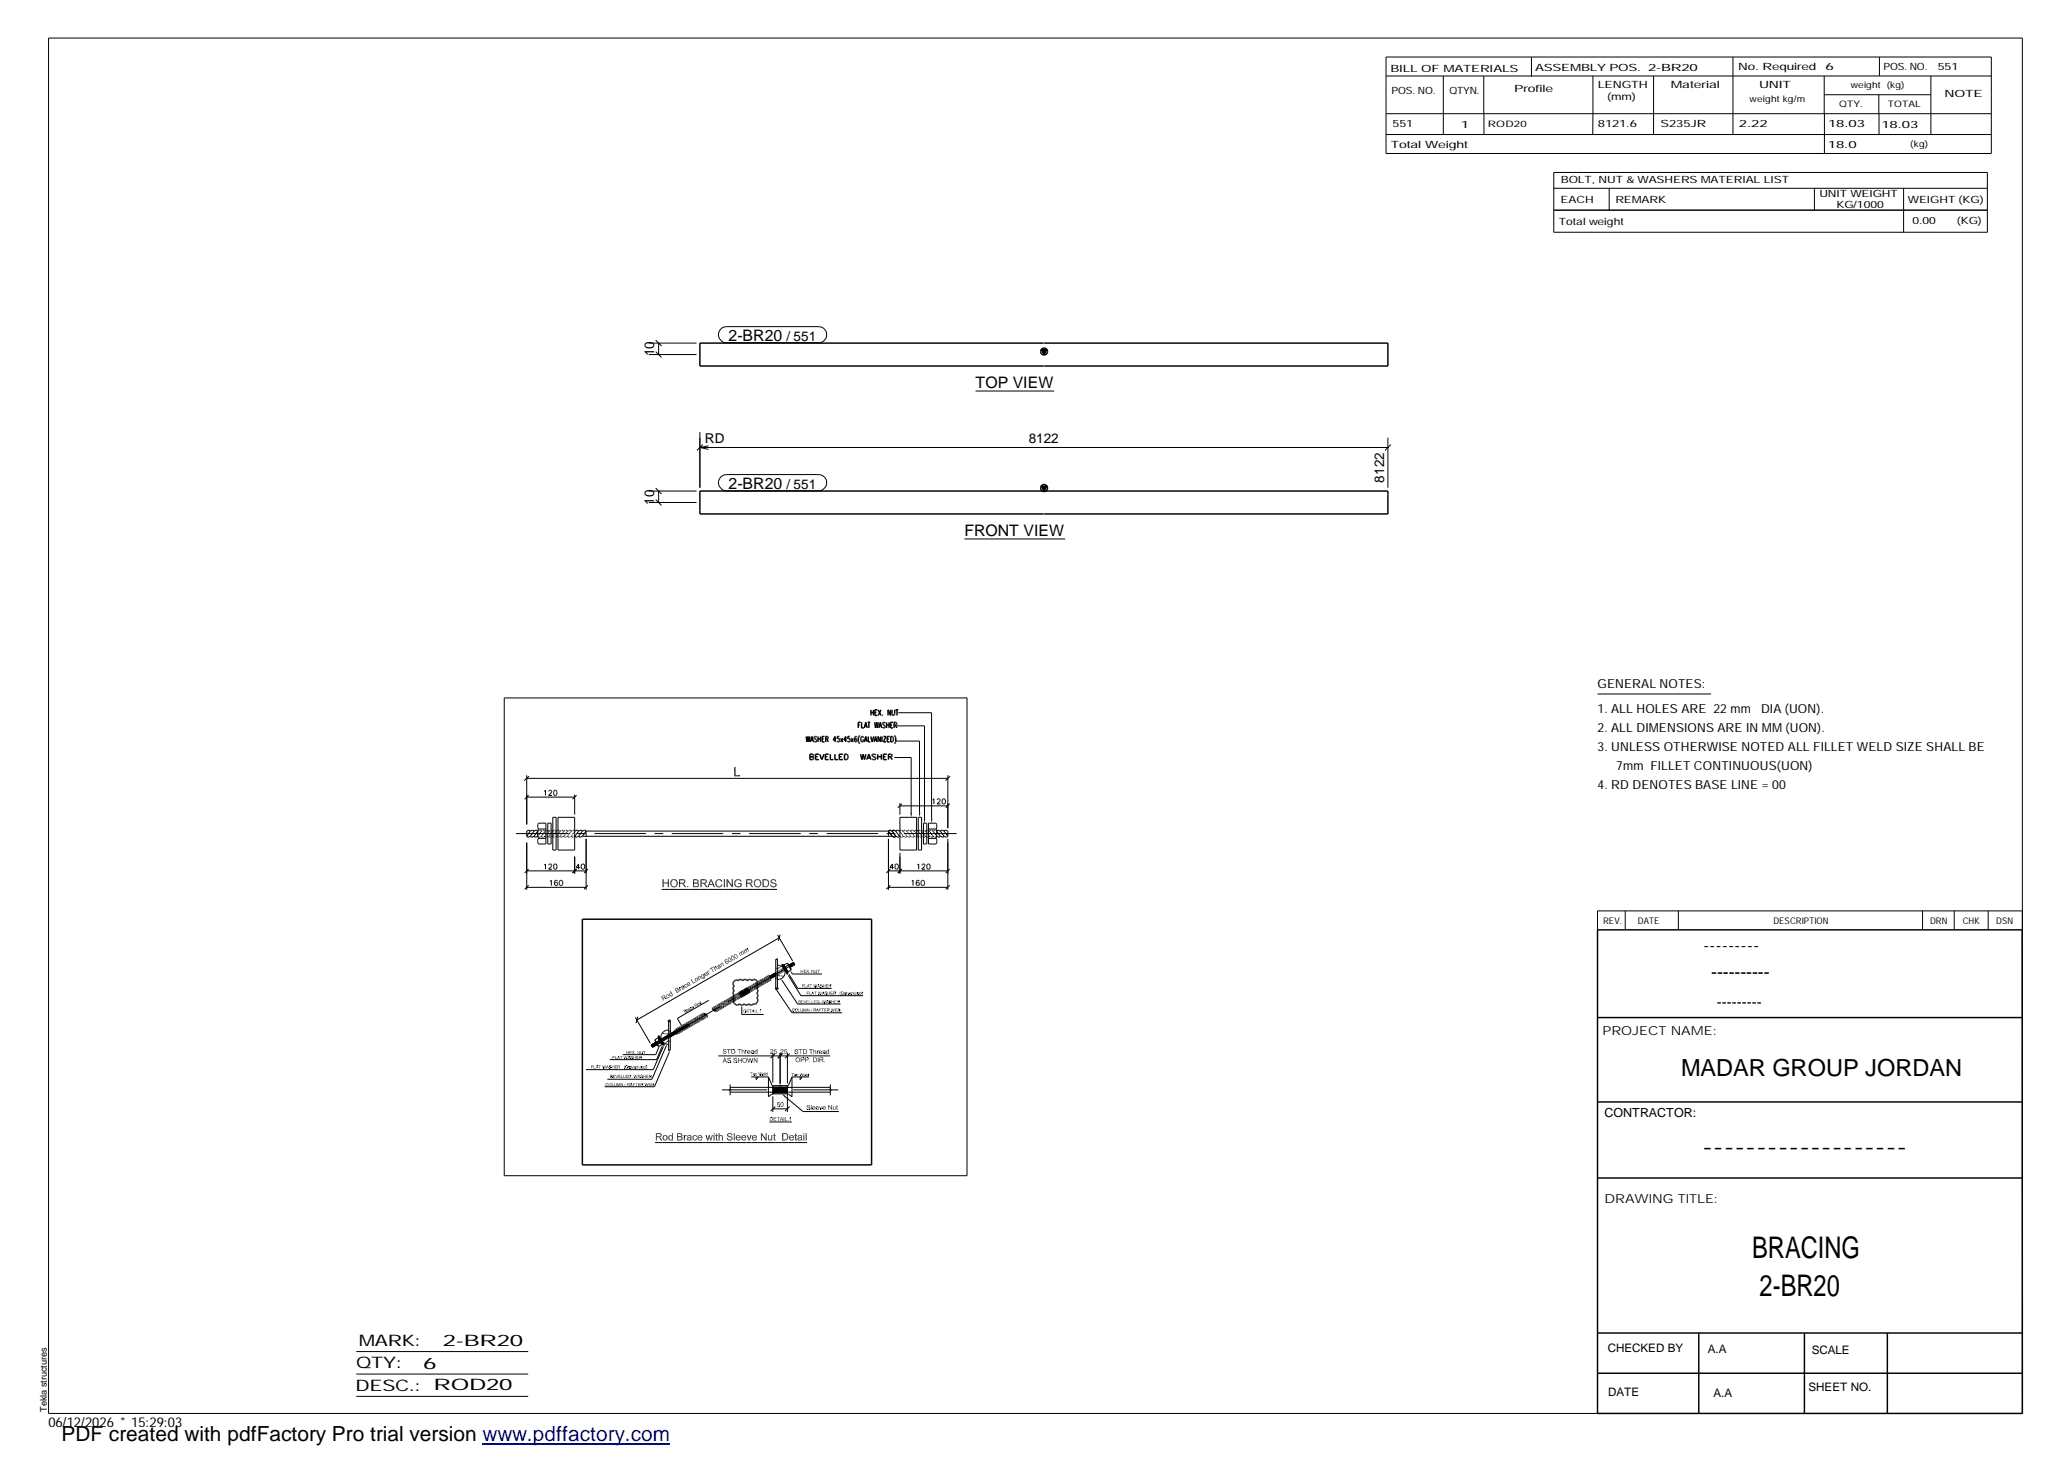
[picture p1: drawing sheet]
<svg xmlns="http://www.w3.org/2000/svg" width="420mm" height="297mm" viewBox="0 0 420 297" stroke-linecap="round" stroke-linejoin="round" font-family="sans-serif">
<defs><g id="words">
<g font-size="6.1">
<text x="356" y="255.5">BRACING</text>
<text x="357.5" y="263.3">2-BR20</text>
</g>
<text font-size="4.8" x="341.5" y="218.6">MADAR GROUP JORDAN</text>
<text font-size="4.2" x="12.5" y="292.7">PDF created with pdfFactory Pro trial version www.pdffactory.com</text>
<g font-size="3.6">
<text x="346.1" y="193.2">---------</text>
<text x="347.7" y="198.6">----------</text>
<text x="345.8" y="234.2">-------------------</text>
</g>
<g font-size="3.2">
<text x="148" y="69.2">2-BR20</text>
<text x="198.2" y="78.9">TOP VIEW</text>
<text x="148" y="99.3">2-BR20</text>
<text x="196" y="109">FRONT VIEW</text>
<text x="72.9" y="273.5">MARK:</text>
<text x="90" y="273.5">2-BR20</text>
<text x="72.4" y="278">QTY:</text>
<text x="86" y="278.1">6</text>
<text x="72.2" y="282.6">DESC.:</text>
<text x="88.1" y="282.4">ROD20</text>
</g>
<text font-size="3" x="348.8" y="204.5">---------</text>
<g font-size="2.8">
<text x="159.8" y="69.2">/ 551</text>
<text x="132.9" y="72.4" transform="rotate(-90 132.9 72.4)">10</text>
<text x="209" y="90">8122</text>
<text x="143.2" y="90.1">RD</text>
<text x="159.8" y="99.3">/ 551</text>
<text x="281.2" y="98.1" transform="rotate(-90 281.2 98.1)">8122</text>
<text x="132.9" y="102.5" transform="rotate(-90 132.9 102.5)">10</text>
<text x="9.8" y="290">06/12/2026 * 15:29:03</text>
</g>
<g font-size="2.5">
<text x="324.6" y="139.9">GENERAL NOTES:</text>
<text x="324.6" y="148.7">2. ALL DIMENSIONS ARE IN MM (UON).</text>
<text x="324.6" y="144.9">1. ALL HOLES ARE 22 mm</text>
<text x="357.8" y="144.9">DIA (UON).</text>
<text x="324.6" y="152.5">3. UNLESS OTHERWISE NOTED ALL FILLET WELD SIZE SHALL BE</text>
<text x="324.6" y="160.2">4. RD DENOTES BASE LINE = 00</text>
<text x="328.4" y="156.4">7mm FILLET CONTINUOUS(UON)</text>
<text x="325.6" y="210.3">PROJECT NAME:</text>
<text x="326" y="226.9">CONTRACTOR:</text>
<text x="326" y="244.4">DRAWING TITLE:</text>
</g>
<g font-size="2.4">
<text x="326.7" y="274.7">CHECKED BY</text>
<text x="347" y="275">A.A</text>
<text x="368.1" y="275.1">SCALE</text>
<text x="326.7" y="283.6">DATE</text>
<text x="348.1" y="283.9">A.A</text>
<text x="367.5" y="282.6">SHEET NO.</text>
</g>
<g font-size="2">
<text x="282.5" y="14.6">BILL OF MATERIALS</text>
<text x="311.9" y="14.4">ASSEMBLY POS.</text>
<text x="324.6" y="17.9">LENGTH</text>
<text x="334.9" y="14.4">2-BR20</text>
<text x="339.5" y="17.9">Material</text>
<text x="353.1" y="14.2">No. Required</text>
<text x="357.4" y="17.9">UNIT</text>
<text x="370.9" y="14.2">6</text>
<text x="382.7" y="14.2">POS. NO.</text>
<text x="393.7" y="14.3">551</text>
<text x="282.7" y="19.1">POS. NO.</text>
<text x="294.5" y="19">QTYN.</text>
<text x="307.6" y="18.7">Profile</text>
<text x="326.5" y="20.4">(mm)</text>
<text x="395.1" y="19.6">NOTE</text>
<text x="282.9" y="25.8">551</text>
<text x="296.8" y="26">1</text>
<text x="324.7" y="25.9">8121.6</text>
<text x="337.4" y="25.9">S235JR</text>
<text x="353.3" y="25.9">2.22</text>
<text x="371.4" y="25.9">18.03</text>
<text x="382.3" y="25.9">18.03</text>
<text x="282.6" y="30.1">Total Weight</text>
<text x="371.4" y="30">18.0</text>
<text x="317.1" y="41.3">EACH</text>
<text x="317.1" y="37.2">BOLT, NUT &amp; WASHERS MATERIAL LIST</text>
<text x="328.2" y="41.3">REMARK</text>
<text x="369.7" y="40.1">UNIT WEIGHT</text>
<text x="387.6" y="41.2">WEIGHT (KG)</text>
<text x="316.7" y="45.7">Total weight</text>
<text x="373.1" y="42.2">KG/1000</text>
<text x="388.6" y="45.6">0.00</text>
<text x="397.6" y="45.5">(KG)</text>
</g>
<g font-size="1.9">
<text x="325.7" y="187.8">REV.</text>
<text x="332.8" y="187.6">DATE</text>
<text x="360.3" y="187.7">DESCRIPTION</text>
<text x="392.1" y="187.6">DRN</text>
<text x="398.8" y="187.6">CHK</text>
<text x="405.6" y="187.7">DSN</text>
<text x="9.5" y="286.8" transform="rotate(-90 9.5 286.8)">Tekla structures</text>
</g>
<g font-size="1.8">
<text x="376" y="17.9">weight (kg)</text>
<text x="355.5" y="20.7">weight kg/m</text>
<text x="373.6" y="21.7">QTY.</text>
<text x="383.5" y="21.8">TOTAL</text>
<text x="302.3" y="25.9">ROD20</text>
<text x="388.1" y="29.8">(kg)</text>
</g>
</g></defs>
<g fill="none" stroke="#000" stroke-width=".3">
<path d="M211.6 71.1h1.1l-.6 .9zM212 69.7h-69.8v4.7h69.8M212.1 69.7h69.9v4.7h-69.9M211.6 98.8h1.1l-.6 1zM212 99.8h-69.8v4.6h69.8M212.1 99.8h69.9v4.6h-69.9M163.8 149.6l.2 1.1 .2-1.1 .1 1.1 .2-1.1M164.5 153.2l.8 .1v.4h-.2l.2 .2v.3l-.8 .1zM164.5 153.7h.6M164.6 150.7l.4-1.1 .3 1.1M164.8 150.4h.3M165.7 153.7h.4"/>
<path d="M165.9 149.8a.27 .27 0 0 0-.4-.1 .27 .27 0 0 0 .1 .4l.3 .2a.29 .29 0 0 1-.1 .4 .29 .29 0 0 1-.4-.1M166.2 149.6v1.1M166.2 150.1h.5M166.4 153.2h-.7v1.1h.7M166.5 153.2l.5 1.1 .4-1.1M166.7 149.6v1.1M167 150.1h.3M167.5 149.6h-.5v1.1h.5M167.7 153.7h.4M167.8 150.1h.4v-.4l-.4-.1v1.1M168 150.1l.3 .6M168.4 153.2h-.7v1.1h.7"/>
<path d="M168.7 153.2v1.1h.6M169.6 153.2v1.1h.7M169.8 150.4h-.5l.4-.8v1.1M170.5 149.6h-.4v.5l.2-.1 .3 .1v.5l-.4 .1-.1-.2M170.5 153.7h.5M170.8 150l.4 .7M171.2 150l-.4 .7M171.2 153.2h-.7v1.1h.7M171.6 153.2h.4a.61 .61 0 0 1 .3 .6 .61 .61 0 0 1-.3 .5h-.4zM172 150.4h-.6l.4-.8v1.1M172.3 150.1a.33 .33 0 0 1 .4 .3 .33 .33 0 0 1-.4 .3l-.1-.2M172.6 149.6h-.3v.5"/>
<path d="M173 150l.4 .7M173.4 150l-.4 .7M174.1 149.8l-.2-.2-.2 .2v.9a.31 .31 0 0 0 .4-.3 .31 .31 0 0 0-.4-.3v.1M174.4 147.3h.3M174.7 149.4a1.34 1.34 0 0 0 0 1.7M174.8 153.2l.3 1.1 .3-1.1 .2 1.1 .3-1.1M174.9 146.8h-.5v1.1M175 146.8v1.1h.5M175.4 149.9l-.1-.2a.56 .56 0 0 0-.5 .4 .56 .56 0 0 0 .3 .6l.3-.1v-.3h-.1M175.6 147.9l.3-1.1 .3 1.1M175.6 150.7l.3-1.1 .3 1.1M175.7 147.5h.4"/>
<path d="M175.7 150.4h.4M176.1 154.3l.4-1.1 .5 1.1M176.2 154h.6M176.3 146.8h.5M176.4 149.6v1.1h.4M176.5 146.8v1.1M176.9 149.6l.3 1.1 .3-1.1M177 144.2v1.2M177 144.8h.5M177.5 144.2v1.2M177.6 150.7l.3-1.1 .3 1.1M177.7 146.8l.2 1.1 .2-1.1 .2 1.1 .1-1.1"/>
<path d="M177.7 150.4h.4M177.8 144.8h.3M177.9 153.4l-.3-.2-.4 .2v.2l.7 .4v.2l-.3 .1-.4-.1M178.3 144.2h-.5v1.2h.5M178.3 153.7h.8M178.3 153.2v1.1M178.4 144.2l.6 1.2M178.6 147.9l.3-1.1 .3 1.1M178.7 147.5h.4M178.9 149.6v1.1l-.5-1.1v1.1M179 144.2l-.6 1.2M179.1 153.2v1.1"/>
<path d="M179.2 149.6v1.1M179.3 145.3h.1M179.5 149.6h.5l-.5 1.1h.5M179.5 153.7h.4M179.8 147.4v.1M179.8 146.9l-.1-.1-.4 .1 .1 .3 .4 .2M179.8 147.5v.4h-.3l-.2-.2M180.1 147.3h.5M180.1 146.8v1.1M180.2 153.2h-.7v1.1h.7M180.3 150.1h.3M180.5 153.7h.6l.2-.3-.2-.1-.6-.1v1.1"/>
<path d="M180.6 146.8v1.1M180.8 149.6h-.5v1.1h.5M180.9 153.7l.4 .6M180.9 144.2v1.2l-.5-1.2v1.2M180.9 147.3h.3M181 149.6a.55 .55 0 0 1 .5 .6 .55 .55 0 0 1-.5 .5zM181.2 144.2v.8l.3 .4 .2-.2 .1-1M181.4 146.8h-.5v1.1h.5M181.7 147.3h.4l.1-.4-.5-.1v1.1M181.7 149.4a1.3 1.3 0 0 1 .3 1.3l-.3 .4M181.9 147.3l.3 .6M181.9 144.2h.6"/>
<path d="M182.2 144.2v1.2M118.3 186.8h58.8v49.9h-58.8zM149.4 199.2l.4-.1 .2 .1a.54 .54 0 0 1 .9 0 .54 .54 0 0 1 .9 0 .54 .54 0 0 1 1 0 .59 .59 0 0 1 .8-.1 .59 .59 0 0 1 .2 .8l.2 .3v.4l-.2 .3 .2 .2v.4l-.2 .3 .2 .2v.5l-.2 .2 .2 .3v.4l-.2 .3a.47 .47 0 0 1-.7 .2 .54 .54 0 0 1-1 0 .54 .54 0 0 1-.9 0l-.4 .3-.6-.2a.71 .71 0 0 1-.9 0 .71 .71 0 0 1-.2-.8l.1-.1a.54 .54 0 0 1 0-.9 .54 .54 0 0 1 0-.9 .54 .54 0 0 1 0-1 .7 .7 0 0 1 .2-1.1zM159 196l1.1 1.6zM324.6 188.9h86.2l.1 98.3h-86.3zM133.7 210.6l1 1.7zM324.6 206.7h86.3M324.6 239.3h86.3M324.6 223.9h86.3M324.6 270.8h86.3M324.6 279h86.3M345.1 270.8v16.4"/>
<path d="M366.6 270.8v16.4M383.5 270.8v16.4"/>
<circle cx="212.1" cy="71.4" r=".69"/>
<circle cx="212.1" cy="99.2" r=".68"/>
</g>
<g fill="#000">
<path d="M211.6 71.1h1.1l-.6 .9zM211.6 98.8h1.1l-.6 1zM149.2 155.9h.2l-.2 1.8zM149.4 155.9v1.6l-.2 .2zM149.4 157.5h1v.2zM149.2 157.7l.2-.2 1 .2zM134.6 178.6h.2v.7zM134.8 179.5v.7h-.2zM135.7 178.6h.2l-.2 .7zM135.9 178.6l-.2 .9zM134.8 179.3l.9 .2h-.9zM134.8 179.3h.9v.2z"/>
<path d="M135.9 178.6v1.6l-.2-.7zM136.2 179.5h.2v.1zM136.3 179l-.1 .5zM136.3 179l.1-.2-.2 .7zM136.4 178.8l.1 .3-.3 .4zM136.5 179.1l-.3 .4zM136.4 179.6v.3h-.1zM136.4 179.6l-.1 .3zM136.2 179.6h.2l-.2 .2zM136.2 179.5l.2 .1zM136.5 178.7l.3-.1-.4 .2zM136.4 178.8l.5-.2z"/>
<path d="M136.4 178.8l.5-.2-.1 .2zM136.4 178.8h.4zM136.2 179.5l.2-.2v.2zM136.4 178.8l.1 .3zM136.5 179.9v.3zM136.4 178.8l.2 .1zM136.9 178.6l.3 .1zM136.9 178.6l.4 .1zM136.9 178.6l.4 .1-.1 .1zM136.9 178.6l.3 .2zM136.9 178.6v.2h-.1zM136.9 178.6l.1 .2z"/>
<path d="M137.3 178.7v.2zM137.3 179.9h.3zM137.3 179.9l.2 .1-.1 .1zM137.3 178.7l.2 .2zM137.3 178.7l.3 .3zM137.3 178.7l.3 .3-.2 .1zM137.3 178.7l.1 .4zM137.2 178.8l.1-.1zM137.5 179.4h.2l-.2 .2zM137.4 179.1l.2-.1zM137.6 179l.1 .4zM137.6 179l.1 .4h-.2z"/>
<path d="M137.6 179l-.1 .4zM137.7 179.4l-.1 .4zM137.7 179.4l-.1 .5zM137.7 179.4l-.1 .5h-.2zM137.5 179.6l.2-.2-.3 .5zM137.5 179.4h.2zM138 178.6h.7v.2zM138 178.6l.7 .2h-.5zM138.2 179.5v.7h-.2zM138.2 179.4l-.2 .8zM138.2 179.4h.4l-.2 .1zM138.2 179.4l.2 .1h-.2z"/>
<path d="M138 178.6l.2 .2v.6zM138.4 179.5l.2-.1zM138.6 179.4l-.1 .2zM138.6 179.4v.2zM138.7 178.6l.2 .1zM138.7 178.6l.3 .1zM138.7 178.6l.3 .1-.1 .1zM138.7 178.6l.2 .2zM138.6 179.6l.2-.1zM138.8 179.5l-.1 .1zM138.7 179.4l-.1 .2zM138.7 178.6l.1 .2z"/>
<path d="M138.7 179.4l.1 .1-.2 .1zM138.7 179.4l.1 .1zM138.8 179.4h.3zM138.8 179.4h.3l-.2 .1zM138.8 179.4l.1 .1zM138.8 179.7l.1-.1v.3zM138.9 179.6v.3zM139 179.6l.1 .1-.2 .2zM138.7 179.6h.2zM138.9 179.6l-.1 .1zM138.7 179.7l.2-.1zM138.9 179.3l.2 .1z"/>
<path d="M139 178.7l-.1 .2zM139 179.1h.2zM139 178.9l.2-.1zM139 179l.2-.2zM139 179l.2-.1v.1zM139 179l.2 .1zM138.9 179.9l.2-.2zM139.1 178.7l.1 .1zM139.1 178.7l.1 .1-.2 .1zM139.1 178.7l-.1 .2zM139.1 179.8l.3 .4h-.3zM138.9 179.9l.2-.1v.4z"/>
<path d="M139 179.2l.1 .2zM139.2 179.1v.2zM139.2 179.1l-.1 .3zM139 179.2l.2-.1-.1 .3zM140.8 178.6h.6v.2zM140.8 178.6l.6 .2h-.4zM141 179.5v.6l-.2 .1zM141 179.3h.4v.2zM141 179.3l.4 .2h-.4zM140.8 178.6l.2 .9-.2 .7zM140.8 178.6l.2 .9zM140.8 178.6l.2 .2v.5z"/>
<path d="M141.4 179.3l.1 .2zM141.4 178.6v.2zM141.5 179.3l.3 .1zM141.4 178.6l.2 .2zM141.5 178.6l.1 .1v.1zM141.6 179.5l.1-.1zM141.7 179.2l.2 .1zM141.6 179.3h.3zM141.6 178.7v.2zM141.7 178.9l.2-.1zM141.7 178.7v.2zM141.8 178.7l.1 .1-.2 .1z"/>
<path d="M141.7 179.4l-.1 .2zM141.7 179.4l.2 .1zM141.7 179.4l.2 .1-.2 .1zM141.7 179.4v.2zM141.5 179.5l.2-.1zM141.4 179.3l.3 .1-.2 .1zM141.4 179.3l.3 .1zM141.7 179.1h.2zM141.6 179.3l.2 .1zM141.8 179.8h.2zM141.8 179.6h.1zM141.9 179.6l-.1 .1z"/>
<path d="M141.8 179.7l.2-.1v.1zM141.8 179.7l.2 .1zM141.9 178.8v.2zM141.9 178.8v.3zM141.9 178.8v.3h-.2zM141.7 179l.2-.2zM141.7 179.6l.2-.1zM141.9 179.5l-.1 .1zM141.9 179.5l-.2 .1zM141.9 179.1v.1zM141.9 179.1v.2zM141.7 179.2l.2-.1v.2z"/>
<path d="M141.7 179.9l.3 .1zM142 180l-.1 .2zM141.7 180h.3l-.1 .2zM142 179.8v.1zM142 179.8v.2zM141.8 179.9l.2-.1v.2zM142.3 178.6h.7v.2zM142.3 178.6l.7 .2h-.5zM142.5 179.5v.7h-.2zM142.5 179.4l-.2 .8zM142.5 179.4h.5l-.3 .1zM142.5 179.4l.2 .1h-.2z"/>
<path d="M142.3 178.6l.2 .2v.6zM142.7 179.5l.3-.1zM143 179.4l-.2 .1zM143 179.4l-.1 .2zM143 179.4v.2zM143 178.6l.3 .1zM143 178.6l.3 .1v.1zM143 178.6l.3 .2zM143 179.6l.1-.1zM143.1 179.5l-.1 .1zM143 179.4l.1 .1-.1 .1zM143 179.4h.2l-.1 .1z"/>
<path d="M143 178.6l.1 .2zM143.3 179.6l-.1 .3zM143.3 179.6l.1 .1-.2 .2zM143 179.6h.2zM143.2 179.6l-.1 .1zM143.2 179.4h.3zM143.2 179.4h.2l-.1 .1zM143.2 179.4l.1 .1h-.2zM143.3 179.3l.2 .1zM143.3 178.7v.2zM143.4 179.7l-.1 .2zM143.2 179.9l.2-.2z"/>
<path d="M143.4 179.1h.2zM143.3 178.9l.2-.1zM143.5 178.8l-.1 .2zM143.4 179l.2-.1v.1zM143.4 179l.2 .1zM143.4 178.7l.1 .1zM143.4 178.7l.1 .1-.2 .1zM143.4 178.7l-.1 .2zM143.4 179.8l.3 .4h-.2zM143.3 179.9l.1-.1 .1 .4zM143.2 179.3l.3 .1zM143.3 179.2l.2 .2z"/>
<path d="M143.6 179.1l-.1 .2zM143.6 179.1l-.1 .3zM143.3 179.2l.3-.1-.1 .3zM144.1 179.8l-.1 .4h-.3zM144.4 179.1l-.7 1.1zM144.4 178.6v.5l-.7 1.1zM144.4 178.6v.5zM144.4 178.6v.3zM144.4 178.6h.2l-.2 .2zM144.6 178.6l-.1 .3zM144.6 178.6l-.1 .5zM144.6 178.6v.5z"/>
<path d="M144.6 178.6l.1 1zM144.6 178.6l.2 1.2zM144.6 178.6l.6 1.6-.4-.4zM144.2 179.6l.6 .2h-.7zM144.2 179.6h.5l.1 .2zM145.4 179.1l.2 .1-.3 .1zM145.3 179.3l.3-.1-.1 .2zM145.3 179.4h.2l-.2 .2zM145.3 179.6l.2-.2zM145.4 179.1h.2zM145.3 179.6l.1 .3zM145.3 179.6l.2-.1-.1 .4z"/>
<path d="M145.5 179.5l.1 .2-.2 .2zM145.4 179.9h.3zM145.5 179l.1 .1zM145.3 179.4h.2zM145.3 179.3l.2 .1h-.2zM145.4 179.9l.2-.1zM145.5 179l.2-.1zM145.5 178.9h.2zM145.6 178.8l.1 .1h-.2zM145.6 178.8l.1 .1zM145.7 178.7v.2zM145.7 178.7l.1 .2z"/>
<path d="M145.8 180l-.1 .2zM145.7 178.7l.3 .1zM145.8 178.7l.2-.1v.2zM146 178.6v.2zM146.1 178.6l.3 .1zM146.1 178.6l.4 .2zM146.1 178.6l.4 .2h-.2zM146.1 178.6l.2 .2zM146.1 178.6l-.1 .2zM146.1 178.6l.1 .2zM146.3 178.9l.2-.1zM146.5 178.8l.2 .2z"/>
<path d="M146.5 178.8l.2 .3zM146.5 178.8l.2 .3h-.2zM146.5 178.8v.3l-.1-.2zM146.3 178.8h.2zM146.6 179.7h.2zM146.5 179.1h.2zM146.8 179.7l-.2 .4zM146.8 179.7l-.3 .5zM146.4 179.9l.4-.2-.3 .5zM146.5 179.8l.3-.1-.4 .2zM147.6 178.6h.2v.4zM147.8 179v1.2h-.2z"/>
<path d="M147.6 178.6l.2 .4-.2 1.2zM147.8 178.6l.9 1.3v.3zM147.8 178.6l.9 1.6-.9-1.2zM148.7 178.6h.2l-.2 1.3zM148.9 178.6v1.6l-.2-.3zM149.3 179l-.1 .4zM149.3 179l.1 .2-.2 .2zM149.2 179.4l.2-.2v.2zM149.2 179.5l.2-.1v.2zM149.3 179h.2zM149.3 179h.3zM149.3 179l.3-.1z"/>
<path d="M149.5 178.8l-.2 .2zM149.3 179l.3-.3 .1 .2zM149.3 179l.4-.1zM149.3 179l.2 .1zM149.2 179.6l.1 .3zM149.2 179.5l.1 .4zM149.2 179.5l.2 .1-.1 .3zM149.4 179.6l-.1 .3zM149.3 179.9h.2zM149.2 179.5l.2-.1zM149.2 179.4h.2l-.2 .1zM149.3 179.9l.1-.2z"/>
<path d="M149.6 178.7l.2 .1zM149.6 178.7l.3-.1zM149.6 178.7l.3-.1v.2zM149.6 178.7l.3 .1zM149.6 180v.2zM149.6 178.7l.1 .1zM149.9 178.6h.1v.2zM149.9 178.6l.1 .2zM150 178.6v.2zM150.1 178.6l.2 .1zM150.1 178.6l.2 .1-.1 .1zM150.1 178.6l.1 .2h-.2z"/>
<path d="M150.3 178.7l-.1 .2zM150.3 178.7l.2 .1zM150.3 178.7l.2 .1-.2 .1zM150.3 178.7v.2zM150.3 178.7l-.1 .1zM150.4 179l.1-.2zM150 179.4l.5 .2h-.5zM150 179.4h.7l-.2 .2zM150.5 178.8l.1 .2zM150.5 178.8l.1 .2-.1 .1zM150.5 178.8v.3l-.1-.1zM150.3 178.9l.2-.1z"/>
<path d="M150.5 179.1l.1-.1zM150.7 179.4v.6l-.2-.1zM150.5 179.6l.2-.2-.2 .5zM151.6 178.6h.7v.2zM151.6 178.6l.7 .2h-.5zM151.8 179.5v.7h-.2zM151.8 179.4l-.2 .8zM151.8 179.4h.5l-.2 .1zM151.8 179.4l.3 .1h-.3zM151.6 178.6l.2 .2v.6zM152.1 179.5l.2-.1zM152.3 179.4l-.2 .2z"/>
<path d="M152.3 179.4l-.1 .2zM152.3 178.6l.3 .1zM152.3 178.6l.4 .1zM152.3 178.6l.4 .1-.2 .1zM152.3 178.6l.2 .2zM152.3 179.6l.1-.1zM152.4 179.5v.1zM152.4 179.4l-.1 .2zM152.3 178.6l.1 .2zM152.4 179.4v.1l-.1 .1zM152.4 179.4v.1zM152.4 179.4h.4z"/>
<path d="M152.4 179.4h.3l-.2 .1zM152.4 179.4l.1 .1zM152.4 179.7l.2-.1-.1 .3zM152.6 179.6l-.1 .3zM152.6 179.6l.1 .1-.2 .2zM152.4 179.6h.1zM152.5 179.6l-.1 .1zM152.4 179.7l.1-.1zM152.5 179.3l.3 .1zM152.7 178.7l-.1 .2zM152.7 179.1h.2zM152.6 178.9l.2-.1z"/>
<path d="M152.7 179l.1-.2zM152.7 179l.1-.1 .1 .1zM152.7 179l.2 .1zM152.5 179.9l.2-.2zM152.7 178.7l.1 .1zM152.7 178.7l.1 .1-.2 .1zM152.7 179.8l.3 .4h-.3zM152.5 179.9l.2-.1v.4zM152.6 179.2l.2 .2zM152.9 179.1l-.1 .2zM152.9 179.1l-.1 .3zM152.7 179.2l.2-.1-.1 .3z"/>
<path d="M153.2 179.5h.2v.1zM153.2 179v.5zM153.2 179l.2-.2-.2 .7zM153.4 178.8l.1 .3-.3 .4zM153.5 179.1l-.3 .4zM153.4 179.6l.1 .3h-.3zM153.4 179.6l-.2 .3zM153.2 179.6h.2l-.2 .2zM153.2 179.5l.2 .1zM153.5 178.7l.3-.1-.4 .2zM153.4 178.8l.5-.2zM153.4 178.8l.5-.2-.1 .2z"/>
<path d="M153.4 178.8h.4zM153.2 179.5l.2-.2v.2zM153.4 178.8l.1 .2v.1zM153.5 179.9v.3zM153.4 178.8l.2 .1zM153.9 178.6l.3 .1zM153.9 178.6l.4 .1zM153.9 178.6l.4 .1-.2 .1zM153.9 178.6l.2 .2zM153.9 178.6v.2h-.1zM153.9 178.6l.1 .2zM154.3 178.7v.2z"/>
<path d="M154.3 179.9h.3zM154.3 179.9l.2 .1-.1 .1zM154.3 178.7l.2 .2zM154.3 178.7l.3 .3zM154.3 178.7l.3 .3-.3 .1zM154.3 178.7v.4zM154.1 178.8l.2-.1zM154.4 179.1l.2-.1zM154.5 179.4h.2l-.2 .2zM154.6 179l.1 .4zM154.6 179l.1 .4h-.2zM154.6 179l-.1 .4z"/>
<path d="M154.3 179.1l.3-.1zM154.7 179.4l-.1 .4zM154.7 179.4l-.1 .5zM154.7 179.4l-.1 .5h-.2zM154.5 179.6l.2-.2-.3 .5zM154.5 179.4h.2zM154.9 178.6h.6v.2zM154.9 178.6l.6 .2h-.3zM155.2 178.8v1.3l-.3 .1zM154.9 178.6l.3 .2-.3 1.4zM155.5 178.6l.1 .2zM155.6 178.6l.1 .2h-.1z"/>
<path d="M155.6 178.6l.1 .1v.1zM155.7 178.7v.1zM155.8 178.7l-.1 .2zM155.8 178.7l.2 .1zM155.8 178.7l.2 .1-.1 .2zM155.8 178.7l.1 .3zM155.9 179.9l.2 .1zM155.9 179.9l.2 .1-.1 .1zM156 178.8v.3zM156.1 178.8l.1 .2-.2 .1zM156 179.7l.2 .1h-.2zM156 179.8h.2z"/>
<path d="M156 179.8h.2l-.1 .1zM156 179.8l.1 .2zM156 179.4h.3zM156 179.5l.3-.1zM156 179.1h.2l-.2 .2zM156.2 179.1l-.2 .2zM156 179.3l.3-.2v.3zM156 179.3l.3 .1zM155.9 179.9l.1-.1 .1 .2zM156.2 179l-.2 .1zM156 179.1l.2-.1zM156.3 179.5l-.1 .3z"/>
<path d="M156 179.7l.3-.2-.1 .3zM156 179.5h.3l-.3 .2zM156 179.3l.3 .1h-.3zM156.5 179.7l.2 .1zM156.6 178.9l-.1 .2zM156.6 178.8l.2 .1-.3 .2zM156.5 179.1l.3-.2zM156.5 179.1h.3zM156.6 179.3l.1 .1zM156.6 179.3l.2-.1-.1 .2zM156.8 179.2l-.1 .2zM156.7 179.9v.3z"/>
<path d="M156.7 179.9l-.1 .2zM156.8 178.7l.1 .1zM156.8 178.7v.2zM156.5 179.1l.3-.1zM156.8 179.1l-.2 .2zM156.6 179.2l.2-.1zM156.8 179.2v.2zM156.6 178.8l.2 .1zM156.6 178.8l.2-.1v.2zM156.8 179.2l.2 .1v.2zM156.8 179.2l.2 .3-.2-.1zM156.8 178.7l.2 .1h-.1z"/>
<path d="M156.8 178.7l.2 .1zM156.9 178.6h.1v.2zM157 178.6v.2zM157 179.3h.1v.2zM157 179.3l.1 .2zM157.1 178.6h.3zM157.1 178.6l.3 .1zM157.1 178.6l.3 .1v.1zM157.1 178.6l.3 .2zM157.1 178.6l-.1 .2zM157.1 179.3l.2 .1-.1 .1zM157.1 179.3l.1 .2h-.1z"/>
<path d="M157.1 178.6l.1 .2h-.1zM157.3 179.4v.2l-.1-.1zM157.3 179.4l.1 .2zM157.4 178.7v.2zM157.3 179.4h.1v.2zM157.4 179.4v.2zM157.4 178.9l.2-.1-.1 .3zM157.6 178.8l-.1 .3zM157.5 179.1l.1-.2 .1 .1zM157.5 179.1l.2-.1zM157.5 178.7l.1 .1zM157.5 178.7l.1 .1-.2 .1z"/>
<path d="M157.5 178.7l-.1 .2zM157.5 179.4v.2zM157.5 180h.2zM157.6 179.4l-.1 .3zM157.6 179.4l.1 .2zM157.5 179.1h.2zM157.7 179.6l-.1 .2zM157.6 179.4l.1 .2-.2 .1zM157.7 179.6l-.1 .3zM157.7 179.8v.2zM157.5 179.9l.2-.1v.2zM157.5 179.9l.2-.1z"/>
<path d="M157.7 179.6v.2l-.1 .1zM157.7 179.6v.2zM157.5 179.9l.2 .1zM185 165.1h.3l-.2 1zM186.7 165.1h.3l-.2 .9zM187.7 166.4h.3l-.2 .9zM189.1 166.4h.3l-.1 .9zM134.8 179.3l-.2 .9zM134.6 178.6l.2 .7-.2 .9zM135.7 179.5l.2 .7h-.2zM136.3 179.9l.1 .2zM136.3 179.9h.1v.2z"/>
<path d="M136.4 179.9v.2zM136.8 180.1h.1v.2zM136.6 180.2l.3 .1zM136.5 180.2l.4 .1zM136.6 180l.3 .3-.4-.1zM136.6 180l.3 .3zM136.9 180.1v.2zM137 180.1l.2-.1 .1 .2zM137 180.1l.3 .1zM137 180.1l.2 .1-.2 .1zM137 180.1l-.1 .2zM137.2 180l.2 .1-.1 .1z"/>
<path d="M137.3 179.9l.1 .2-.2-.1zM138 178.6l.2 .8-.2 .8zM139.2 200l.1-.1zM139.2 200l.2-.1zM139.2 200h.1zM139.2 200v.1zM139.4 199.9l.1 .1zM139.4 199.9v.2zM139.4 199.9l-.1 .2zM139.6 180h.2l-.2 .2zM139.8 180v.2h-.2zM139.6 199.8h.1z"/>
<path d="M139.6 199.8l.1-.1zM139.7 199.7l-.1 .1zM139.7 199.6l.1 .2h-.2zM139.6 199.8h.2zM139.7 200l-.1 .1zM139.7 199.6h.3zM139.7 199.6l.2 .1zM139.7 199.6l.1 .2zM140 199.6l.2 .1zM140 199.6v.2zM140 199.6l-.1 .1zM140.1 199.8h.1z"/>
<path d="M140 199.8l.2-.1zM139.7 200l.5-.2-.5 .3zM139.7 200l.5-.2zM140.3 199.9v.2zM140.3 199.9v.2h-.1zM140.3 199.9l-.1 .2zM140.3 199h.2l.3 .8zM140.5 199l.4 .7-.1 .1zM140.9 199.7l.4-.2h.1zM140.9 199.7l.5-.2-.6 .3zM141.3 198.7l-.1 .2zM141.4 198.7l-.2 .2z"/>
<path d="M141.2 198.9l.2-.1zM141.2 198.9l.1 .1zM141.2 199.2h.2zM141.2 199v.2zM141.2 198.9v.3zM141.2 198.9l.1 .1-.1 .2zM141.3 199l-.1 .2zM141.3 199.1l-.1 .1zM141.4 198.7h.1zM141.4 198.7h.2zM141.4 198.7l.1 .1zM140.8 180.2l.2-.1 .4 .1z"/>
<path d="M141 180.1h.4v.1zM141.4 199.2v.2zM141.3 199.3l.1 .1zM141.2 199.2l.2 .2zM141.2 199.2h.2v.2zM141.4 180.1l.1 .1zM141.6 180.1l.1 .1zM141.5 180.1l.1 .1zM141.5 180.1l.1 .1h-.1zM141.6 198.7v.1zM141.6 198.7l.1 .1zM141.6 198.7l.2 .2z"/>
<path d="M141.6 198.7v.2zM141.6 198.7l-.1 .1zM141.7 180l.2 .2zM141.5 199.4l.2-.1zM141.4 199.4l.3-.1zM141.5 199.3h.2zM141.7 199.2h.1zM141.7 199.1h.2zM141.7 199.1l.2 .1zM141.7 199l.1-.1zM141.7 198.5l.3 .2zM141.7 198.5l.2 .1z"/>
<path d="M141.7 198.5l.2 .2zM141.8 198.4l.1 .1h-.2zM141.8 198.9l.1 .1zM141.8 198.9l.1 .2zM141.8 198.9l.1 .2h-.2zM141.8 198.9l-.1 .2zM141.6 198.9h.2zM141.6 180l.3 .2zM141.7 180.2h.2zM141.6 180l.3 .2h-.2zM141.7 199.2h.2zM141.9 198.4v.1z"/>
<path d="M141.9 198.5l.1-.1zM142 198.7l.2 .3-.1 .1zM141.7 198.5l.3 .2 .1 .4zM142.1 198.3l.1 .1zM142 198.3l.1 .1zM142.2 198.3v.1zM142.3 198.4l-.1 .1zM142.2 198.4h.1zM142.3 178.6l.2 .8-.2 .8zM142.4 198.4l.2 .4-.1 .1zM142.2 198.5l.2-.1 .1 .5zM142.5 198.1l.1 .1z"/>
<path d="M142.5 198.4h.1zM142.5 198.3v.1zM142.5 198.2v.2zM142.6 198h.1zM142.6 198h.2zM142.6 198l.1 .1zM142.5 198.3l.1-.1zM142.5 198.2h.1zM142.6 198.4h-.1zM142.5 198.1h.1zM142.5 198l.1 .1zM142.7 198.5v.2z"/>
<path d="M142.5 198.5l.2 .2zM142.5 198.4l.2 .3zM142.6 198.4l.1 .3zM142.7 197.9h.2zM142.8 198v.1zM142.9 197.9v.2l-.1-.1zM142.8 198l.1 .1zM142.8 198.8l.1 .1zM142.8 198.8v.1zM142.9 198.8v.1zM142.9 197.9l.3 .5-.3-.2zM142.9 197.9v.3z"/>
<path d="M142.7 198.7l.2-.1zM142.8 198.6h.1zM142.9 198.5l.1-.1zM142.9 198.5h.1zM142.9 198.5v.1zM142.9 198.9h.2zM142.9 198.8l.2 .1zM143.1 198.7h.1zM143 198.8l.1 .1zM143 198.4h.2zM143.2 198.4l-.1 .1zM143.1 197.8h.1z"/>
<path d="M143.2 197.7l-.1 .1zM143.3 197.6l-.2 .2zM143.1 197.8l.2-.1zM143.1 197.8v.2zM143.1 197.8l.1 .1-.1 .1zM143.2 197.9l-.1 .1zM143.1 198.6h.2zM143.1 198.7l.2-.1zM143.1 198.1h.2zM143.1 198.1l.6-.3zM143.1 198h.1zM142.9 198.2l.3 .2z"/>
<path d="M143 198.3l.2 .1zM143.2 198.7l-.1 .1zM143.2 198.7l-.1 .2zM143 198.7h.2l-.1 .2zM143 198.7h.2zM143.2 198.4l.1 .2h-.2zM143.1 198.5l.1-.1zM143.1 197.8l.1 .1zM143.1 198l.1-.1zM143.3 197.6h.1zM143.3 197.6h.2zM143.3 197.6l.1 .1z"/>
<path d="M143.2 198.2l.1 .1zM143.1 198.1l.2 .2zM143.1 198.1h.2v.2zM143.3 198.1v.2zM143.4 198.2v.1zM143.5 197.6v.1zM143.5 197.6l.1 .1zM143.5 197.6l.1 .1-.1 .1zM143.5 197.6v.2zM143.6 197.8h.1zM143.4 198.3l.2-.1zM143.4 198.2h.2l-.2 .1z"/>
<path d="M143.4 198.2h.2zM143.6 197.9h.2zM143.6 198.1h.2zM143.5 197.8l.1-.1zM143.7 197.3l.1 .2-.2-.1zM143.2 198l.5-.2-.6 .3zM143.2 198l.5-.2zM144.2 179.6l-.5 .6zM143.8 197.9v.2zM143.8 197.9v.2h-.2zM143.6 198l.2-.1zM143.6 198.2l.2-.1z"/>
<path d="M143.8 197.5l.1 .1zM143.8 197.5v.1zM143.8 197.3v.2zM143.8 197.5l.1-.1zM143.8 197.5l.3 .4-.1 .1zM143.6 197.4l.4 .6zM143.8 197.3h.2zM143.8 197.3l.1 .1zM143.8 197.5l.3 .4zM144.1 196.8l.7-.3-.2 .2zM144.1 196.8h.4l-.3 .1zM144.1 196.8l.5-.1z"/>
<path d="M144.6 196.7l.3 .8zM144.5 196.8l.1-.1 .3 .8zM144.8 196.5l-.2 .2zM144.9 196.4l.3 .2zM145.2 196.6v.1zM145.2 196.6h.1zM145.2 196.5v.1zM145.3 196.5l-.1 .1zM145.2 196.6l.1-.1zM145.2 196.6l.2 .6zM144.9 196.4l.5 .8zM144.8 179.8l.4 .4h-.2z"/>
<path d="M145.2 196.6l.1 .2zM145.3 196.5h.1zM145.3 196.8l.2 .3-.1 .1zM145.3 196.8l.1 .4zM145.3 196.4l.1 .1zM145.5 196.4v.1zM145.5 196.4v.2zM145.6 196.5l-.1 .1zM145.5 196.6l.1-.1zM145.6 196.5l.2 .5zM145.5 196.6l.1-.1 .2 .5zM145.5 180l.2 .2z"/>
<path d="M145.4 179.9l.3 .3zM145.4 179.9h.3v.3zM145.7 179.9v.3zM145.7 180.2l.2-.1zM145.8 196.3v.1zM145.8 196.3l.1-.1zM145.8 196.2h.1zM146 196.6l-.1 .1zM145.9 196.7l.1-.1zM145.9 196.1l.1-.1zM145.9 196.1l.1-.1v.2zM145.9 196.1l.1 .1z"/>
<path d="M145.9 196.5h.1zM146 180.1l.1 .2zM146 196.7v.1zM145.9 196.7h.1zM146 196l.1 .2zM145.8 180.2l.3 .1zM145.7 180.2l.4 .1zM145.7 180.2l.2-.1 .2 .2zM145.9 180.1l.2 .2zM146.1 180.1v.2zM146 196.4l.1 .1zM146.1 196v.2z"/>
<path d="M146.2 196l-.1 .2zM146.2 196.1l-.1 .1zM146 196.4h.1zM146 196.3l.1 .1zM146.2 196.6l.1 .1zM146.2 196.6v.2zM146.1 196.2l.1-.1zM146.2 196.1v.1zM146.2 196.1v.2zM146 196.3h.2zM146.1 196.7l.1 .1zM146.2 196.6l.1-.1z"/>
<path d="M146.2 196.6h.1zM146.3 196.2l-.1 .2zM146.3 196.2v.1l-.1 .1zM146.2 196.4l.1-.1zM146.3 180l.2 .2zM146.3 195.9l.3 .2zM146.3 195.9h.2zM146.3 195.9l.2 .1zM146.3 195.9h.1zM146.3 196.6l.1-.1zM146.3 196.3v.2zM146.3 196.5l.1-.1z"/>
<path d="M146.4 196.4l-.1 .1zM146.4 196.6l.1-.1zM146.4 196.5h-.1zM146.3 196.5h.1zM146.5 195.7l-.1 .2zM146.6 195.7l-.2 .2zM146.4 195.9l.2-.1zM146.2 180.3l.3-.1zM146.1 180.3l.4-.1zM146.2 180.1l.3 .1-.4 .1zM146.2 180.1l.3 .1zM146.4 179.9l.1 .3z"/>
<path d="M146.6 195.7v.1zM146.6 196.1v.4zM146.3 195.9l.3 .2v.4zM146.7 195.7v.1zM146.7 195.7l-.1 .1zM146.8 195.7v.1zM146.9 195.8l-.1 .1zM146.9 195.7l-.1 .2zM146.9 195.8l.1 .4zM146.9 195.8l.1 .4-.2-.3zM147.1 178.6h.2l-.2 1.6zM147.3 178.6v1.6h-.2z"/>
<path d="M147.3 195l-.1 .1zM147.4 194.9v.2h-.2zM147.2 195.1h.2zM147.2 195.2l.2 .1zM147.2 195.2l.2-.1zM147.2 195.2l.2 .1-.1 .1zM147.4 195.3l-.1 .1zM147.4 194.9h.1zM147.4 194.9h.2zM147.4 194.9l.1 .1zM147.4 194.9v.2zM147.3 195.4h.1v.2z"/>
<path d="M147.4 195.4v.2zM147.4 195.7l.1-.1zM147.4 195.5l.1-.1zM147.4 195.4v.1zM147.4 195.3v.2zM147.5 195.4l-.1 .1zM147.4 195.6l.1-.1zM147.5 195.5l-.1 .2zM147.4 194.9v.1zM147.5 195.6l-.1 .1zM147.6 194.9l.1 .1zM147.6 194.9l.1 .1-.1 .1z"/>
<path d="M147.6 194.9v.2zM147.4 195.3l.2 .1zM147.6 195.7v.1zM147.4 195.7l.2 .1zM147.5 195.7l.1 .1zM147.7 195l-.1 .1zM147.6 195.2l.1 .1zM147.7 195.2v.1zM147.8 195.7l.1 .1zM147.7 195.7l.1 .1zM147.6 195.8h.2zM147.6 195.7l.2 .1h-.2z"/>
<path d="M147.6 195.7l.2 .1zM147.8 195.2l.1 .1zM147.8 195.2l.2 .2zM147.8 195.2l.2 .2h-.2zM147.8 195.2v.2zM147.8 195.2l-.1 .1zM147.8 195.7h.2zM147.7 195.7l.2 .1zM147.9 195.6l.1-.1zM147.9 195.6h.1zM147.9 195.4h.1zM147.9 194.9v.2z"/>
<path d="M147.9 194.9l.1-.1-.1 .3zM148 194.8l-.1 .3zM148 195.4v.1zM148 195.4l-.1 .2zM147.8 195.4h.2zM148 194.8l-.1 .1zM147.9 195.7h.1zM147.9 195.6l.1 .1zM148 194.6l.1-.1zM148 194.6l.2 .1zM147.9 194.7h.1zM148 194.6v.1z"/>
<path d="M148 195l.1 .1-.1 .1zM148 195v.2zM148 195.2l.1-.1-.1 .2zM148.1 195.1l-.1 .2zM148 194.6l.1 .1zM148.1 194.5l.1 .2zM148.2 194.5v.2zM148.3 195.3v.1zM148 195.3l.3 .1zM148.1 195.2l.2 .2zM148.3 194.6v.1zM148.3 194.7h.1z"/>
<path d="M148.3 194.7h.1l-.1 .1zM148.4 194.7l-.1 .1zM148.4 195.4h.1zM148.3 194.8h.2l-.1 .1zM148.5 194.8l-.1 .1zM148.3 195.5l.2-.1zM148.3 195.4h.2zM148.5 195.3l.1 .1zM148.5 195.3v.1zM148.4 194.9l.1-.1v.2zM148.5 194.8v.2zM148.5 195.2l.1-.1z"/>
<path d="M148.6 195.1l-.1 .1zM148.5 195.2l.1-.1v.2zM148.5 194.9l.1 .2zM148.5 194.9v.3zM148.5 194.5v.2zM148.6 194.5l-.1 .2zM148.6 194.4l-.1 .1zM148.5 194.5l.1-.1zM148.5 195.3h.1zM148.5 195.2l.1 .1zM148.6 194.2h.2zM148.6 194.2l.2 .1z"/>
<path d="M148.5 194.4l.1-.1zM148.5 194.3h.1zM148.6 194.2v.1zM148.6 194.6l.1 .2h-.1zM148.5 194.7l.1-.1zM148.6 194.8h.1v.1zM148.7 194.8v.1zM148.6 194.2l.1 .1zM148.8 195l.1 .1zM148.8 194.2v.1zM148.7 179.9l.2 .3h-.2zM148.7 194.9l.2 .2z"/>
<path d="M148.7 194.9l.1-.1 .1 .3zM148.8 194.8l.1 .3zM148.9 195v.1zM148.9 194.2v.1zM148.9 194.3h.1zM148.9 194.3h.1v.2zM149 194.3v.2zM149.1 194.3l-.1 .2zM149 194.5l.1-.1zM149.1 194.4l-.1 .1zM148.9 195.1h.2zM149 195l.1 .1h-.2z"/>
<path d="M149 195l.1 .1zM149.1 195l.1-.1zM149.1 195h.1zM149 194.5h.1v.1zM149.1 194.5v.1zM149.2 194.8h-.1zM149.1 194.8h.2zM149.2 194.5v.3zM149.2 194.5l-.1 .3zM149.1 194.2l.1 .2zM149.2 194.1v.3zM149.2 194.1l-.1 .1z"/>
<path d="M149.3 193.9l.1-.1zM149.3 193.9h.1zM149.1 194h.2zM149.3 194.3l.1 .1h-.2zM149.3 194.3l-.1 .1zM149.2 194.4h.2l-.1 .1zM149.4 194.4l-.1 .1zM149.5 194.6v.1zM149.4 193.8l.1 .2zM149.5 193.8v.2zM149.3 194.5l.2 .2zM149.3 194.5h.1l.1 .2z"/>
<path d="M149.4 194.5l.1 .2zM149.5 194h.1zM149.4 180l.2 .2zM149.3 179.9l.3 .3zM149.3 179.9h.2l.1 .3zM149.5 179.9l.1 .3zM149.6 180.2l.2-.1zM149.5 194h.1v.1zM149.6 194l.1 .1h-.1zM149.6 194.6l.1 .1zM149.6 194.1h.1zM149.6 194.2l.2-.1z"/>
<path d="M149.6 194.8l.1-.1zM149.5 194.7h.2zM149.7 194.6l.2-.1zM149.7 194.6h.2zM149.7 194.6v.1zM149.6 194.2l.2-.1-.1 .2zM149.8 194.1l-.1 .2zM149.8 194.5l.1-.1zM149.8 194.2l.1 .2zM149.8 194.2v.2zM149.9 180.1l.1 .2zM149.7 180.2l.3 .1z"/>
<path d="M149.6 180.2l.4 .1zM149.6 180.2l.2-.1 .2 .2zM149.8 180.1l.2 .2zM150 180.1l.1 .2zM150.1 193.7h.1zM150.2 180.1l.1 .1zM150.2 193.7l.2 .2zM150.2 193.7l.1 .1zM150.2 193.7l.3 .6zM150.1 193.7l.4 .6zM150.1 180.1l.2 .1-.2 .1zM150.1 180.1l.2 .1z"/>
<path d="M150.3 193.5l.1 .1zM150.2 180l.2 .2zM150.4 193.5l.1 .1zM150.5 193.5v.1zM150.5 193.5v.2zM150.2 193.7l.3 .5zM150.7 193.3l-.1 .2zM150.6 193.5l.1-.1zM150.6 193.7h.1zM150.6 193.5v.2zM150.7 193.5l-.1 .2zM150.4 179.9l.3 .1z"/>
<path d="M150.4 180.2l.3-.2zM150.3 180h.4l-.3 .2zM150.3 180h.4zM150.7 193.7l.2 .3-.1 .1zM150.6 193.7h.1l.1 .4zM150.7 193.3l.1 .1zM150.7 193.3h.2zM150.7 193.3h.2l-.1 .1zM150.9 193.3l-.1 .1zM150.9 193.3l.1 .1zM150.9 193.3v.1zM151 193.4l.3 .4-.2 .1z"/>
<path d="M151 193.4l.1 .5-.2-.4zM151 193.2h.2zM151.2 193.2l.1 .1zM151.2 193.2h.1zM151.2 193.2l.3 .5h-.1zM151 193.2h.2l.2 .5zM151.2 193.1h.1zM151.4 192.9v.2zM151.4 192.9l.1 .2zM151.4 192.9l.2 .1zM151.3 193h.1zM151.3 192.9l.1 .1z"/>
<path d="M151.5 193.2l.1-.1zM151.6 193l-.1 .2zM151.2 193.2l.3 .5zM151.6 192.8v.2zM151.7 192.8l-.1 .2zM151.6 193l.1-.1zM151.6 178.6l.2 .8-.2 .8zM151.6 193.1l.2 .3v.1zM151.5 193.2l.1-.1 .2 .4zM151.7 192.8v.1zM151.7 192.7h.1zM151.7 192.7h.1v.2z"/>
<path d="M151.7 192.8l.1 .1zM151.8 192.7v.2zM151.8 192.7l.2 .2zM151.8 192.7l.2 .2h-.2zM151.8 192.9h.2zM152 192.9l.1 .4zM152 192.9l.1 .4-.2-.4zM153.2 179.9l.2 .2zM153.2 179.9h.3l-.1 .2zM153.5 179.9l-.1 .2zM153.8 180.1h.1v.2zM153.6 180.2l.3 .1z"/>
<path d="M153.5 180.2l.4 .1zM153.6 180l.3 .3-.4-.1zM153.6 180l.3 .3zM153.9 180.1v.2zM154 180.1l.2-.1 .1 .2zM154 180.1l.3 .1zM154 180.1l.2 .1-.2 .1zM154 180.1l-.1 .2zM154.2 180l.2 .1-.1 .1zM154.3 179.9l.1 .2-.2-.1zM154.9 180.2l.3-.1 .3 .1zM155.2 180.1h.3v.1z"/>
<path d="M155.6 180.1l.1-.1 .1 .2zM155.6 180.1l.2 .1zM155.6 180.1l.1 .1h-.1zM155.5 180.1l.1 .1zM155.8 180l.2 .2zM155.8 180l.1 .2zM155.8 180v.2zM155.7 180l.1 .2zM155.9 180l.1 .2zM155.9 179.9l.1 .2zM156.5 179.8l.1 .2zM156.5 179.7l.1 .3z"/>
<path d="M156.5 179.7l.2 .1-.1 .2zM156.7 179.8l-.1 .2zM156.8 179.9l-.1 .3zM156.8 179.9v.3zM156.8 180l.1 .2zM156.9 180v.2zM157 180.1l.1 .2-.2-.1zM157 180.1h.1v.2zM157.1 180.1l.1 .2h-.1zM157.1 180.1l.1 .2zM157.1 180.1l.2 .2zM157.3 180.1h.3z"/>
<path d="M157.3 180.1l.2 .1zM157.3 180.3l.2-.1zM157.2 180.1l.3 .1-.2 .1zM157.2 180.1l.3 .1zM157.4 180.1h.2zM157.4 180h.3zM158.7 198.9l.2 .3h-.1zM160 197.9l.2 .3-.1 .1zM160.1 197.6l.3 .3zM160.5 197.2l.3 .3h-.1zM162.8 197.3l-.1 .4zM162.7 197v.7z"/>
<path d="M162.7 197l.1 .3zM162.8 197.4l-.1 .3zM163.1 197v.3zM163.2 197l-.1 .4zM162.8 197.3l.3 .1zM163.2 197v.7zM163.1 197.4l.1 .3zM163.4 197.4l-.1 .3zM163.4 197.3l-.1 .4zM163.3 197v.7zM163.3 197l.1 .3zM163.3 197l.4 .1z"/>
<path d="M163.4 197.6l.3 .1zM163.3 197.7h.4zM163.4 197.3l.3 .1zM164 197.2v.1zM163.8 197l.2 .3zM163.9 197l.1 .3zM163.8 197.7l.2-.2zM164 197.3l-.2 .4zM164 197.3v.2zM164.3 197l-.2 .2zM164.1 197.2l.2-.2-.2 .3zM164.1 197.2v.1z"/>
<path d="M164.1 197.3l.3 .4h-.1zM164.1 197.3l.2 .4zM164.4 197.7l.1-.1zM164.9 197l.1 .2zM165 197.2l-.1 .5zM164.9 197v.7zM165 197l.3 .7zM165.3 197v.5zM165.4 197v.7zM165.3 197.5l.1 .2zM165.5 197v.4zM165.6 197l-.1 .4z"/>
<path d="M165.6 197.4l-.1 .2zM165.5 197.6h.1zM165.6 197.6l.1 .1zM165.7 197.6v.1zM165.8 197.6h.1zM165.9 197v.4zM166 197l-.1 .4zM166 197.4l-.1 .2zM166.1 197h.4zM166.1 197l.2 .1zM166.1 197l.3 .1zM166.4 197.1l-.1 .6z"/>
<path d="M166.3 197.1v.6zM166.4 197.1l.1-.1zM120.2 216.7l-.1 .4zM120.1 216.5v.6zM120.1 216.5l.1 .2zM120.1 216.5l.4 .1zM120.2 216.8l-.1 .3zM120.2 216.7l.3 .1zM120.6 216.5v.6zM120.7 216.5l-.1 .6zM120.7 217l.3 .1zM120.7 217l.3 .1h-.4z"/>
<path d="M121.2 216.8l-.2 .3zM121.2 216.9l-.2 .2zM121.2 216.6l-.2 .5zM121.2 216.5l-.2 .6zM121.2 216.5v.1zM121.2 216.5l.1 .1zM121.3 216.5v.1zM121.3 216.5l.1 .3zM121.3 216.5l.1 .4zM121.3 216.5l.3 .6zM121.2 216.8l.2 .1zM121.4 216.9l.2 .2z"/>
<path d="M121.6 216.5h.5zM121.6 216.5l.2 .1zM121.6 216.5l.3 .1zM121.9 216.6l-.1 .5zM121.8 216.6v.5zM121.9 216.6l.2-.1zM122.5 216.9v.2zM122.3 216.5l.2 .6zM122.4 216.5l.1 .6zM122.6 216.9v.2zM122.7 216.5v.1zM122.7 216.6l-.1 .5z"/>
<path d="M122.7 216.5l-.1 .4zM122.8 216.5l-.1 .1zM122.8 216.5l.1 .3zM122.9 216.9v.2zM122.9 216.8v.3zM122.7 216.6l.2 .5zM123 216.5l-.1 .4zM123.1 216.5l-.2 .6zM123.3 216.8l-.2 .3zM123.3 216.9l-.2 .2zM123.4 216.6l-.3 .5zM123.4 216.5l-.3 .6z"/>
<path d="M123.4 216.5v.1zM123.4 216.5l.1 .3zM123.4 216.5l.1 .4zM123.4 216.5l.3 .6zM123.3 216.8l.2 .1zM123.5 216.9l.2 .2zM123.7 216.6h.1zM123.8 216.9v.2zM124 216.5h.1zM124 216.5v.1zM124 218.4l.2 .1zM124 216.7l.1 .1z"/>
<path d="M124 217h.2zM124 218.7v.3zM124 218.6l.2 .1zM124 218.4v.6zM124 218.4v.3zM124 218.4v.2zM124.1 217h.1zM124 219h.2zM124 218.9h.2zM124.2 216.9h-.1zM124.2 218.4v.1zM124.4 216.7l-.1 .4z"/>
<path d="M124.3 216.5v.6zM124.3 216.5l.1 .2zM124.4 216.8l-.1 .3zM124.4 218.5l-.1 .1zM124.5 214.8v.4zM124.5 214.6v.6zM124.5 214.6v.2zM124.5 214.6l.4 .1zM124.6 218.7l-.1 .3zM124.6 218.6l-.1 .4zM124.5 218.4v.6zM124.5 218.4l.1 .2z"/>
<path d="M124.5 218.4l.5 .1zM124.5 214.9v.3zM124.5 214.8l.3 .1zM124.6 218.9l.4 .1zM124.6 218.9l.4 .1h-.5zM124.6 218.6l.3 .1zM124.7 216.5v.2zM124.8 216.5l-.1 .3zM124.4 216.7l.3 .1zM124.8 216.5v.6zM124.7 216.8l.1 .3zM125 216.8l-.1 .3z"/>
<path d="M125 216.7l-.1 .4zM124.9 216.5v.6zM124.9 216.5l.1 .2zM124.9 216.5l.4 .1zM125 214.6v.6zM125.1 214.6l-.1 .6zM125 217l.4 .1zM125 217l.4 .1h-.5zM125 216.7l.3 .1zM125.1 215.1l.2 .1zM125 215.2h.3zM125.3 218.8v.2z"/>
<path d="M125 218.4l.3 .6zM125.1 218.4l.2 .6zM125.5 218.4l-.2 .4zM125.6 218.4l-.3 .6zM125.6 214.9l-.2 .3zM125.5 216.5v.6zM125.5 216.5h.3zM125.5 215l-.1 .2zM125.6 216.8l-.1 .3zM125.6 216.7l-.1 .4zM125.6 216.7h.1zM125.6 216.7v.1z"/>
<path d="M125.5 216.5l.1 .2zM125.6 214.7l-.2 .5zM125.6 214.6l-.2 .6zM125.6 214.6v.1zM125.7 218.7l-.1 .3zM125.7 218.6l-.1 .4zM125.6 218.4v.6zM125.6 218.4l.1 .2zM125.6 218.4l.5 .1zM125.7 214.6v.1zM125.7 214.6l.1 .3zM125.7 214.6l.1 .4z"/>
<path d="M125.7 214.6l.2 .6zM125.7 216.7l-.1 .1zM125.7 216.5h.2zM125.7 216.5l.2 .1zM125.7 218.9l.4 .1zM125.7 218.9l.4 .1h-.5zM125.7 218.6l.4 .1zM125.6 214.9l.2 .1zM125.8 216.9l.1-.1zM125.9 216.8l-.1 .1zM125.8 216.7h.1zM125.9 216.9l.1 .2h-.1z"/>
<path d="M125.8 216.9l.1 .2zM125.8 215l.1 .2zM126 214.6h.4zM125.9 216.7l.1-.1zM126 214.6l.2 .1zM126.2 218.4v.6zM126.3 218.4l-.1 .6zM126.2 214.7v.5zM126.3 218.9l.3 .1zM126.3 218.9l.3 .1h-.4zM126.2 214.7l.2-.1zM126.7 218.4v.6z"/>
<path d="M126.7 218.9l.3 .1zM126.7 218.9l.3 .1h-.3zM126.8 216.8l.1-.1zM126.9 215v.2zM126.7 214.6l.2 .6zM126.8 214.6l.1 .6zM126.9 216.9l-.1 .2zM126.8 216.9v.1zM126.8 216.7l.1-.1zM126.8 217.1l.1 .1zM126.9 216.9v.3zM126.9 215l.1 .2z"/>
<path d="M127 214.6l.1 .1zM127.1 216.6l-.1 .1zM127.1 214.7l-.1 .5zM127 214.6l-.1 .4zM127.1 216.6h.1zM127.1 216.6l.1-.1zM127.1 216.6h.2zM127 216.8l.1 .1zM127.1 216.8v.1zM127.1 214.6v.1zM127.1 214.6l.1 .3zM127.2 218.7l-.1 .3z"/>
<path d="M127.2 218.6l-.1 .4zM127.1 218.4v.6zM127.1 218.4l.1 .2zM127.1 218.4l.5 .1zM127.2 216.5h.1zM127.1 217l.1 .1zM127.1 216.9l.1 .2zM127.2 216.9v.2zM127.2 218.9l.4 .1zM127.1 219h.5zM127.2 218.6l.4 .1zM127.3 215v.2z"/>
<path d="M127.3 214.9v.3zM127.1 214.7l.2 .5zM127.2 214.9l.1 .3zM127.4 214.6l-.1 .4zM127.5 214.6l-.2 .6zM127.4 213.8l-.1 .4zM127.3 213.6v.6zM127.3 213.6l.1 .2zM127.4 213.9l-.1 .3zM127.3 217.1h.1zM127.2 217.1h.2zM127.3 217l.1 .1z"/>
<path d="M127.4 217l.1 .1zM127.5 216.5l.1 .1zM127.7 214.9l-.2 .3zM127.3 216.8l.3 .1zM127.3 216.8h.3zM127.6 216.8v.2zM127.6 216.8v.1zM127.6 217l-.1 .1zM127.5 217h.1zM127.6 215l-.1 .2zM127.7 213.6v.2zM127.8 213.6l-.1 .3z"/>
<path d="M127.4 213.8l.3 .1zM127.7 214.7l-.2 .5zM127.7 214.6l-.2 .6zM127.7 214.6v.1zM127.7 216.7h.1zM127.7 216.9h.1zM127.7 218.4l.2 .1zM127.8 213.6v.6zM127.7 213.9l.1 .3zM127.8 217l-.1 .1zM127.8 214.6v.1zM127.8 214.6l.1 .3z"/>
<path d="M127.8 214.6l.1 .4zM127.8 214.6l.3 .6zM127.8 218.5l-.1 .5zM127.7 218.4v.6zM127.7 214.9l.2 .1zM128 213.9l-.1 .3zM128 213.8l-.1 .4zM127.9 213.6v.6zM127.9 213.6l.1 .2zM127.9 213.6h.4zM127.9 216.6h.1zM127.8 216.8l.1 .1z"/>
<path d="M127.7 219h.2zM127.8 218.9l.1 .1zM127.9 218.9l.1 .1zM128 214.1l.4 .1zM127.9 214.2h.5zM128 213.8l.3 .1zM128 216.6v.2zM127.9 217h.2zM128.1 216.7l-.1 .2zM127.9 218.4l.1 .1zM127.9 215l.2 .2zM128.1 214.7h.1z"/>
<path d="M128.1 218.6h.1zM128.2 215v.2zM128.2 216.5v.6zM128.3 216.5l-.1 .6zM128.2 218.7l-.1 .1zM128.2 218.5l-.1 .1zM128.3 214.6h.1zM128.3 214.6l.1 .1zM128.4 215.1h.1zM128.4 215.1l.1 .1zM128.5 216.9v.2zM128.3 216.6l.2 .5z"/>
<path d="M128.4 216.6l.1 .5zM128.6 214.9l-.1 .1zM128.5 215h.1zM128.7 216.6l-.1 .3zM128.7 216.6l-.1 .5zM128.6 216.9v.2zM128.7 213.7l-.1 .2zM128.6 213.7v.2zM128.4 213.6h.1l.1 .3zM128.5 213.6l.1 .3zM128.7 213.8v.1zM128.4 214.2l.3-.3z"/>
<path d="M128.6 213.9l-.2 .3zM128.6 213.9h.1zM128.8 214.8l-.1 .4zM128.7 214.6v.6zM128.7 214.6l.1 .2zM128.8 213.6l-.1 .1zM128.9 213.6l-.2 .3zM128.7 213.7v.2zM128.7 213.9l.2 .3zM128.8 214.9l-.1 .3zM128.9 218.9v.1zM128.9 218.8v.2z"/>
<path d="M128.7 218.4l.2 .6zM128.8 218.4l.1 .6zM128.9 218.8l.1 .2zM128.9 218.9l.1 .1zM129 214.2l.1-.1zM129.1 214.6v.2zM129.2 214.6l-.1 .3zM128.8 214.8l.3 .1zM129.1 216.6v.2zM129 217h.2zM129.1 216.9l.1-.1zM129.2 216.8l-.1 .1z"/>
<path d="M129.2 216.7l-.1 .2zM129.1 218.4v.2zM129.1 218.4v.1zM129.1 218.6l-.1 .4zM129.1 218.4l-.2 .4zM129.2 214.6v.6zM129.1 214.9l.1 .3zM129 217l.2-.1zM129.2 218.4l-.1 .1zM129.2 218.4v.3zM129.2 218.4l-.1 .2zM129.3 218.9l-.1 .1z"/>
<path d="M129.3 218.8l-.1 .2zM129.1 218.6l.1 .4zM129.2 218.7v.3zM129.4 214.9l-.1 .3zM129.4 214.8l-.1 .4zM129.3 214.6v.6zM129.3 214.6l.1 .2zM129.3 214.6l.4 .1zM129.3 216.6v.3zM129.3 216.6l.1 .1zM129.3 216.6v.2zM129.3 216.9v.2z"/>
<path d="M129.3 216.6v.5zM129.4 218.4l-.1 .4zM129.5 218.4l-.2 .6zM129.3 218.8v.2zM129.3 218.9v.1zM129.4 215.1l.4 .1zM129.4 215.1l.4 .1h-.5zM129.4 214.8l.3 .1zM129.5 213.6v.1zM129.7 218.8l-.2 .2zM129.5 213.7v.5zM129.5 213.6v.6z"/>
<path d="M129.5 213.6l.4 .6zM129.6 216.8l-.1 .3zM129.5 216.8v.3zM129.8 216.6v.5zM129.8 218.6l-.3 .4zM129.8 218.4l-.3 .6zM129.8 218.4v.2zM129.8 218.4v.1zM129.8 214.6v.6zM129.8 214.6h.3zM129.8 218.4l.1 .4zM129.8 218.4l.3 .6z"/>
<path d="M129.9 213.6v.4zM130 213.6v.6zM129.9 216.6h.4zM129.9 217.1l.1-.1zM129.9 217h.1zM130.2 216.7l-.3 .3zM130.3 216.6l-.4 .4zM129.9 217l.4-.3zM129.9 214.9l-.1 .3zM129.9 214.8l-.1 .4zM129.9 214.8h.2zM129.9 214.8l.1 .1z"/>
<path d="M129.8 214.6l.1 .2zM129.7 218.8h.2zM129.9 214l.1 .2zM130 217l.3 .1zM129.9 217.1h.4zM130 214.9l.1-.1zM130.1 213.6v.3zM130.2 213.6l-.1 .3zM129.9 216.6l.2 .1zM129.9 218.8l.2 .2zM130.1 214.6h.2zM130.1 214.6l.1 .1z"/>
<path d="M130.1 213.9v.2zM130.2 213.9l-.1 .2zM130.1 218.8v.1zM130.2 218.8l-.1 .1zM130.2 214.9v.1zM130.2 214.8h.1zM130.2 214v.2zM130.2 218.8v.2zM130.3 215l.1 .2zM130.3 215v.2zM130.1 216.7l.2-.1zM130.3 216.9h.4z"/>
<path d="M130.4 216.7l-.1 .1zM130.3 216.8l.1-.1zM130.2 214.2h.1zM130.3 214.1v.1zM130.3 214.1l.2 .1zM130.3 218.4h.2zM130.3 218.4l.1 .1zM130.3 216.9l.1 .1zM130.4 216.9v.1zM130.4 216.7l.1-.1zM130.4 216.7h.1zM130.4 218.7l.1 .1z"/>
<path d="M130.4 214.1h.2zM130.4 218.9h.2zM130.5 213.6v.3zM130.6 213.6l-.1 .3zM130.5 218.9h.1zM130.4 217.1h.1zM130.5 216.6h.1zM130.5 216.6l.2 .1zM130.5 216.6l.1 .1zM130.5 218.7v.1zM130.6 213.9v.1zM130.6 213.9v.2z"/>
<path d="M130.6 213.9l-.1 .1zM130.5 218.8h.1zM130.6 213.6h.5zM130.5 217.1h.1zM130.7 216.7v.1zM130.8 218.6l-.1 .4zM130.7 218.4v.6zM130.7 218.4l.1 .2zM130.6 217l.1-.1zM130.4 216.8l.3 .1zM130.8 216.7v.2zM130.8 216.9l.1-.2z"/>
<path d="M130.8 218.7l-.1 .3zM130.6 213.6h.3zM130.9 213.6v.6zM130.9 217l.1 .1zM131.1 216.5v.2zM131 217.1l.1-.1zM131.1 216.7v.1zM131.1 216.5v.3zM131.1 218.4v.2zM131.2 218.4l-.1 .3zM130.8 218.6l.3 .1zM130.9 213.6h.2z"/>
<path d="M131.1 216.5v.6zM131.1 216.8v.3zM131.1 216.9v.2zM131.1 217v.1zM131.2 218.4v.6zM131.1 218.7l.1 .3zM131.4 218.7l-.1 .3zM131.4 218.6l-.1 .4zM131.3 218.4v.6zM131.3 218.4l.1 .2zM131.3 218.4l.4 .1zM131.5 216.9h-.1z"/>
<path d="M131.4 216.9v.2zM131.4 218.9l.3 .1zM131.3 219h.4zM131.4 218.6l.3 .1zM131.3 217.2l.1-.1zM131.4 216.9l-.1 .3zM131.9 218.4v.6zM131.9 218.4l.2 .1zM132 218.7l-.1 .3zM132 218.7h.1zM131.9 218.4l.1 .3zM132.1 218.4h.1z"/>
<path d="M132.1 218.4l.1 .1zM132.2 218.6l.1 .1zM132.2 218.7h.1zM132.3 218.8l.1 .2h-.1zM132.2 218.9l.1 .1zM132.3 218.8l-.1 .1zM132.3 218.6v.1zM134 212.4l-.1 .4h-.1zM134.3 202.5l.4-.1zM134.7 212.3l-.1 .4h-.1zM134.3 202.5h.2l.2 .3zM134.7 202.8l.2-.2-.1 .2z"/>
<path d="M134.7 202.8h.1zM134.7 202.9l.2 .3-.1 .1zM134.7 202.8l.1 .5zM134.7 202.3l.1-.1zM134.7 202.3l.2-.1zM134.7 202.3l.2-.1v.1zM134.7 202.3h.2zM134.9 212.3l-.1 .4-.1-.1zM134.3 202.5l.4 .3 .1 .5zM134.9 202.6l-.1 .2zM134.9 202.6v.2zM134.9 202.6l.1 .2z"/>
<path d="M134.9 202.2v.1zM134.9 202.2l.1 .1zM135 202.6l.2-.1zM135 202.6h.1zM135 202.7v.1zM135 202.4l.1-.1zM135 202.3v.1zM135 202.7l.1 .1zM135.1 202.7v.1zM135.1 202.3l.1 .2zM135.1 202.3l.1 .2h-.2zM135 202.5h.2z"/>
<path d="M135.2 202.7v.1zM135.2 202.7l-.1 .1zM135.3 202.8l.3 .1-.2 .1zM135.3 202.8l.1 .2-.2-.2zM135.5 212.1l-.1 .4-.1-.1zM135.5 202.1l-.1 .2zM135.4 202.3l.1-.1zM135.4 202.3h.1zM135.4 202.6h.2zM135.3 202.3l.1 .3zM135.4 202.3v.3zM135.5 202.3l-.1 .3z"/>
<path d="M135.5 202.1l.2-.1zM135.5 202.1l.3-.1zM135.5 202.1l.3-.1-.1 .2zM135.5 202.1l.2 .1zM135.5 202.1v.1zM135.5 202.1l.1 .1zM135.6 202.6v.2zM135.5 202.6l.1 .2zM135.4 202.6l.2 .2zM135.7 202.6l-.1 .2zM135.8 202.6v.1zM135.8 202l-.1 .2z"/>
<path d="M135.8 202l.1 .2zM135.8 202l.2 .3zM135.8 202v.3zM135.7 202.8l.1-.1zM135.6 202.8l.2-.1zM135.7 202.7h.1l-.2 .1zM135.7 202.7h.1zM135.8 202.6h.2zM135.8 202.3h.2zM136.1 213.4l-.1 .4-.1-.1zM136 202.4l-.1 .1zM136 202.3v.1z"/>
<path d="M136 202.3l-.1 .2zM136 201.9h.1zM136 201.9l.1 .1zM135.9 202.6h.1zM136.1 202.2h.1zM136 202.1l.1 .1zM136 202l.1 .2zM136 202h.1v.2zM136.1 202v.2zM136.1 201.7l.1 .1zM136 202h.1zM136.1 202.1v.1z"/>
<path d="M136 201.9l.1-.1zM136 201.8h.1zM136.2 202.2v.1zM136.1 202.3l.1-.1zM136.2 202.3h.1zM136.3 202.3v.1zM136.3 201.4l.4 .8-.3-.3zM136.1 201.5l.2-.1v.3zM136.4 202.3l.1 .1zM136.3 201.7l.1 .2zM136.3 201.4l.1 .5zM136.4 202.4h.1z"/>
<path d="M136.3 202.4h.2zM136.6 202.2l-.1 .1zM136.6 202.2l-.1 .2zM136.5 202.3l.1-.1-.1 .2zM136.4 201.9l.3 .3zM136.5 202l.2 .2zM136.5 202.1l.2 .1zM136.6 202.2h.1zM137.1 200.9l.3-.2v.2zM137.1 200.9h.3zM137.1 200.9l.3 .3zM137.4 201.2h.2z"/>
<path d="M137.4 200.7v.2zM137.4 201.3l.1 .4zM137.1 200.9l.3 .4 .1 .4zM137.1 200.9l.3 .4zM137.4 200.7l.1 .1zM137.5 200.7v.1zM137.5 201.1l.2 .1zM137.5 200.7l.1 .1zM137.6 200.7v.1zM137.6 201h.2zM137.7 200.7l-.1 .1zM137.6 200.9l.2-.1z"/>
<path d="M137.7 200.7l.1 .1zM137.7 200.7l.1 .1-.2 .1zM137.7 200.7l-.1 .2zM137.8 201l-.1 .2zM137.8 201h.1zM137.8 201h.1l-.1 .2zM137.8 201v.2zM137.6 201.1l.2-.1-.1 .2zM137.6 201.1l.2-.1zM137.8 200.8l-.1 .1zM137.7 200.9h.1zM137.7 201l.1-.1z"/>
<path d="M137.6 201.6h.2l-.3 .1zM137.6 201.6l.2-.1v.1zM137.8 201.4l.2 .1zM137.8 201.5v.1zM137.9 201.3l.1 .1zM137.9 201.4h.1zM137.9 201v.2zM137.9 201.1v.1zM137.9 201.2l.1-.1zM137.9 201l-.1 .2zM137.8 201.5h.1zM137.9 201.3h.1z"/>
<path d="M137.9 201.2h.1zM137.9 200.7h.2zM138 201.2v.1zM138 201.2v.1h-.1zM138.1 200.7l.1 .2zM138.1 200.7l.3 .5-.1 .1zM137.9 200.7h.2l.2 .6zM138.1 200.6h.2zM138.1 200.6l.1 .1zM138.1 200.7l.3 .5zM138.4 200.6v.1zM138.4 200.6l.1-.1-.1 .2z"/>
<path d="M138.5 200.5l-.1 .2zM138.4 200.6l.1-.1zM138.4 200.4l.1-.1zM138.4 200.4h.2zM138.4 208.2l.2 .4-.3-.3zM138.4 200.7l.1-.1zM138.4 200.5h.1zM138.5 200.3l.1 .1zM138.6 200.3h.1zM138.6 200.3h.1v.1zM138.6 200.3l.1 .1zM138.5 200.9h.1z"/>
<path d="M138.5 200.8h.1zM138.5 200.9l.1-.1zM138.6 200.9v.1zM138.7 200.3v.1zM138.7 200.3l.1 .1zM138.7 200.3h.1zM138.7 200.9l.2 .1zM138.7 200.3h.1v.1zM138.8 200.3v.1zM138.9 200.3l-.1 .1zM138.9 200.3l-.1 .2zM138.9 200.3v.3z"/>
<path d="M138.9 200.6h-.1zM138.7 200.6h.2zM138.9 200.4v.2zM138.9 200.8h.1zM138.9 200.9l.1-.1zM138.9 205.3h.2zM139 200.6l-.1 .1zM138.9 205.3l.2 .2zM138.9 200.8l.2-.1zM139 200.6l.1 .1-.2 .1zM138.9 200.7l.1-.1zM139 200.1h.1z"/>
<path d="M139 200.1l.1 .1zM139.1 200.7v.2zM139 200.8l.1-.1zM139.1 205.5h.1zM139 200.3l.1 .1zM139 200.3l.1-.1v.2zM139.1 200.2v.2zM139.1 200.4h.1zM139.1 205.5l.1 .3zM138.9 205.3l.3 .5zM139.1 200.8v.1zM139 200.3l.1-.1z"/>
<path d="M139 200.2h.1zM139.1 200.3v.1zM139.1 200.1h.1zM139.2 200l.1 .1zM139.3 205.1v.2zM139.3 200.5v.1zM139.1 200.5l.2 .1zM139.1 200.4l.2 .2zM139.2 200.4l.1 .2zM139.2 205.7h.2zM139.4 205.3v.2zM139.4 205.5l.1-.1z"/>
<path d="M139.4 200.5l.1 .1zM139.4 200.1l.1-.1zM139.4 200.6h.1zM139.3 200.6h.2zM139.4 200.5l.1 .1h-.2zM139.5 205.2l.1 .1zM139.5 205.2l.2 .3zM139.4 205.1l.3 .4zM139.6 205l.1 .1zM139.6 199.9v.2zM139.6 199.8v.3zM139.7 199.9l-.1 .2z"/>
<path d="M139.7 200.4l-.1 .2zM139.7 200.4l-.2 .2zM139.5 200.5l.2-.1-.2 .2zM139.5 200.5l.2-.1zM139.7 200.2v.2zM139.7 200.2l-.1 .2zM139.7 200.1h.1zM139.7 200.1l.5-.3zM139.6 200.1l.1-.1zM139.8 205l-.1 .1zM139.8 205.3l.1-.1zM139.7 200.2l.2 .1z"/>
<path d="M139.7 200.1l.2 .2zM139.7 200.1h.1l.1 .2zM139.8 200.1l.1 .2zM139.9 200.2v.1zM139.8 205.3h.1zM140 204.9v.1zM140.1 205l-.1 .1zM140.1 200.1h.2zM140 200.2l.1 .1zM139.9 200.3h.2zM140.1 205.2l.1-.1zM140.2 205.1l-.1 .1z"/>
<path d="M140.2 204.8v.2zM140.3 200.1l-.1 .1zM140.3 200.1l-.2 .2zM140.1 200.2l.2-.1zM140.3 204.7h.1zM140.2 200.1h.1zM140.2 205l.1 .1zM140.3 205v.1zM140.3 205.1h.2zM140.6 204.5l-.1 .1zM140.5 204.6l.1-.1zM140.5 205v.1z"/>
<path d="M140.5 204.8l.1 .2zM140.5 204.8v.2zM140.5 204.8l.4-.2zM140.5 204.6v.1zM140.6 204.5h.2zM140.5 204.8l.2 .1zM140.8 204.5h.1zM140.9 204.5l-.1 .1zM140.7 204.9h.1zM140.6 204.7l.3-.1zM140.9 204.6v.2zM140.9 204.8l-.1 .1z"/>
<path d="M141 204.1l.3-.1zM141 204.1l.2 .1zM141.2 204.2h.2zM141.2 204.2l.1 .1zM141.2 204.3l.1 .3zM141.2 204.2l.1 .4zM141.2 203.9h.2zM141 204.1l.3 .5zM141.4 204.2l-.1 .1zM141.4 204.1h.1zM141.5 203.9v.2zM141.6 204.2l.2 .1z"/>
<path d="M141.6 204.2l.1 .2zM141.6 203.9h.2zM141.6 203.9l.1 .1zM141.6 203.9l.1 .2zM141.7 204v.1zM141.7 203.8h.2zM141.7 203.8l.2 .1zM141.7 204.2h.1zM141.7 204.1l.1 .1zM141.8 204.1v.1zM141.9 203.8l.1 .1zM141.9 203.8v.1z"/>
<path d="M141.9 204.2h.1zM141.8 204.2h.2zM142 203.9l.1 .1zM142 203.9v.1zM142.1 203.9h.1zM142.1 203.7v.2zM142.2 203.4l.3 .5zM142.2 203.4l.1 .2zM142.3 203.6v.1zM142.2 203.4l.1 .3zM142.5 203.9l-.1 .1zM142.3 203.7l.2 .2z"/>
<path d="M142.4 203.7l.1 .2zM142.4 203.8l.1 .1zM147.1 215.5l-.3 .4zM146.9 213.8h.1zM146.9 213.3v.1zM146.9 213.4l.1-.1zM146.9 213.8v.1zM146.9 213.8h.1l-.1 .1zM147 213.8l-.1 .1zM146.9 213.5l.1-.1zM147 213.4v.2zM147 213.9v.2z"/>
<path d="M146.9 213.9h.1zM147 213.2l.1 .1zM147 213.4l-.1 .1zM146.9 213.4h.1zM146.9 213.3h.2zM146.9 213.2l.2 .1zM147.1 213.5l-.1 .1zM147.1 213.5l.1 .1zM147.1 213.9v.2zM147.1 213.9l-.1 .2zM147.1 215.6l-.3 .3zM147.2 213.5v.1z"/>
<path d="M147.2 214v.1h-.1zM147.2 214v.1zM147.2 215.3l-.4 .6zM147.2 215v.3l-.4 .6zM147.2 215v.3zM147.2 215v.2zM147.2 215v.1zM147.2 213.1h.2zM147.2 213.1l.2 .1zM147.2 213.1l.2 .2zM147.2 213.1v.1zM147.2 213.5l.1 .2z"/>
<path d="M147.2 215h.1l-.1 .1zM147.2 214l.1 .1zM147.3 213.6l.1 .1zM147.3 215v.1zM147.3 215v.2zM147.3 215v.3zM147.3 215l.1 .5zM147.3 215l.1 .6zM147.3 215l.4 .9-.3-.3zM147.4 214h.1zM147.4 214l.1 .1zM147.4 213.2v.1z"/>
<path d="M147.4 213.6v.1zM147.4 213.3h.1zM147.5 213.3l-.1 .1zM147.4 213.4h.2zM147.4 213.2l.1 .1zM147.4 213.2l.1 .1h-.1zM147.4 213.9l.2 .1zM147.3 214.1h.1zM147.3 214l.1 .1zM147.1 215.5l.3 .1h-.3zM147.1 215.5h.3v.1zM147.5 213.6l-.1 .2z"/>
<path d="M147.5 213.6l.1 .1zM147.4 213.9l.1 .1zM147.6 213.7l-.1 .1zM147.5 213.8l.1-.1zM147.5 213.6v.2zM147.4 213.9h.2zM147.6 213.8v.1zM147.5 213.9l.1-.1zM147.6 213.7l-.1 .2zM147.7 213.1h.8l-.4 .2zM147.4 215.6l.3 .3zM147.7 215.6h.2z"/>
<path d="M147.8 215.1v.1zM147.8 215.1h.2l-.2 .1zM147.8 215.2l.2-.1zM147.7 215.7l.1 .1zM147.7 215.6l.1 .2zM147.9 215.6l-.1 .2zM147.9 215l.1 .1zM147.8 215.2h.1zM147.9 215.2l-.1 .1zM147.8 215.3l.1-.1zM147.8 215.3h.2zM148 215.3l-.1 .1z"/>
<path d="M147.9 215.7v.2zM147.9 215.7l-.1 .1zM147.8 215.1h.2zM148 215.3v.2zM148 215.7l-.1 .2zM148 215.7v.2zM147.7 213.1l.3 .2h-.3zM147.7 213.1l.4 .2zM148 215.8v.1zM148 215l.1 .1zM148.1 215v.1zM148.1 215.3v.2z"/>
<path d="M148 215.8l.1 .1zM148.1 213.3v.8h-.1zM148 213.3h.1l-.1 .8zM148.1 215h.2zM148.1 215l.2 .1zM148.1 215.3l.1 .2zM148.1 215.8l.1 .1zM148.1 215l.1 .1zM148.2 215.4l.1 .1zM148.2 215.8v.1zM148.3 215.8h.2zM148.3 215.8l.1 .1z"/>
<path d="M148.3 215v.1zM148.3 215l.1 .1zM148.3 215.4v.1zM148.2 215.9h.1zM148.2 215.8l.1 .1h-.1zM148.2 215.8l.1 .1zM148.4 215.1v.1zM148.4 215.2l.1-.1zM148.4 215.4v.2zM148.4 215.4l.1 .1zM148.1 213.3l.4-.2v.2zM148.5 215.5l-.1 .1z"/>
<path d="M148.4 215.6l.1-.1zM148.5 215.6v.2zM148.4 215.7l.1-.1v.2zM148.4 215.7l.1-.1zM148.5 215.5l-.1 .2zM148.4 215.7l.1 .1zM148.6 213.1h.3v.2zM148.6 213.1l.3 .2zM148.7 213.3v.7l-.1 .1zM148.6 213.1l.1 .2-.1 .8zM148.6 214.1h.3zM148.7 214l.2 .1z"/>
<path d="M149 214l.1 .1zM148.9 214l.1 .1zM148.9 213.1l.1 .2zM149 215.6h.1zM149.1 213.9v.2zM149.1 213.2v.1zM149.1 213.2h.1zM149.1 213.2h.1l-.1 .1zM149 213.1l.1 .2zM149.1 213.1v.2zM149.1 215.1v.1zM149.1 215.2l.1-.1z"/>
<path d="M149 215.6l.1 .2zM149 215.6h.1v.2zM149.1 215.6v.2zM149.1 213.9l.1 .1zM149.1 213.9l.2 .1zM149.1 215l.1 .1zM149.1 215.2v.1zM149.1 215.3v-.1zM149.1 215.3h.1zM149.2 215.3l-.1 .1zM149.1 215.7v.2zM149.1 215.8v-.1z"/>
<path d="M149.2 213.2v.2zM149.3 213.3l-.1 .1zM149.2 215.3v.1zM149.2 215.7l-.1 .2zM149.2 215.7v.2zM149.2 213.6h.2zM149.3 213.4l-.1 .1zM149.2 213.5l.2-.1v.2zM149.2 213.5l.2 .1zM149.1 215.1h.1zM149.2 215.3l.1 .2zM149.2 215.8v.1z"/>
<path d="M149.2 213.4l.1-.1zM149.2 215l.1 .1zM149.3 215v.1zM149.3 215.3l.1 .2zM149.2 213.8h.2zM149.4 213.8l-.1 .1zM149.1 213.9l.3-.1zM149.4 213.6v.2zM149.4 213.6v.2h-.2zM149.2 213.6h.2l-.2 .2zM149.4 215h.1zM149.4 215h.2z"/>
<path d="M149.4 215l.1 .1zM149.4 215v.1zM149.3 215.8l.1 .1h-.2zM149.3 215.8l.1 .1zM149.4 215.3v.2zM149.4 215.8v.1zM149.5 215.4v.1zM149.5 215.4l.1 .1zM149.6 215l-.1 .1zM149.5 215.8h.2zM149.5 215.8l.1 .1zM149.6 215.4v.1z"/>
<path d="M149.6 215.1h.1zM149.7 215.1l-.1 .1zM149.6 215.2h.1zM149.6 215.2l.1 .1zM149.6 215l.1 .1zM149.6 215l.1 .1h-.1zM149.6 215.8h.1zM149.4 215.9h.2zM149.4 215.8l.2 .1h-.2zM149.4 215.8l.2 .1zM149.6 215.4v.2zM149.6 215.4l.1 .1z"/>
<path d="M149.7 215.5l-.1 .1zM149.6 215.6l.1-.1zM149.6 215.4l.1 .1-.1 .1zM149.7 215.5l-.1 .2zM149.6 215.7l.1 .1zM149.8 215.6l-.1 .2zM149.6 215.7l.2-.1zM149.8 213.1h.8l-.4 .2zM150.1 215.3l-.2 .6zM149.9 215l.2 .3-.2 .6zM149.9 215h.2v.3zM150.1 215.5v.4h-.2z"/>
<path d="M149.8 213.1l.4 .2h-.4zM149.8 213.1l.4 .2zM150.2 213.3v.8zM150.5 215h.2l-.2 .3zM150.7 215l-.2 .5zM150.1 215.3l.4 .2h-.4zM150.1 215.3h.4v.2zM150.2 213.3l.4-.2v.2zM150.7 215v.9l-.2-.4zM150.5 215.5l.2 .4h-.2zM150.7 204.2l.1 .4h-.1zM150.8 213.7l-.1 .4z"/>
<path d="M150.8 213.5l-.1 .6zM150.7 213.1v1zM150.8 213.1l-.1 1zM150.8 213.5v.2zM150.8 213.5v.1zM150.8 213.5h.1zM150.8 213.5l.2-.1zM150.8 213.5h.2zM150.8 215.5h.2zM150.9 215.2l-.1 .3zM151 215.1l-.2 .4zM151 215.2l-.2 .3z"/>
<path d="M151 215.5v.2h-.1zM150.9 215.6l.1-.1zM150.8 215.5h.2l-.1 .1zM151 215.1l.2-.1zM151 215.1l.3-.1zM150.8 215.5l.2-.2zM151 215.1v.1zM150.9 215.7l.1 .1zM150.9 215.7h.1v.1zM151 215.7v.1zM151.1 205.1l.2 .1zM151 213.4l.1 .1z"/>
<path d="M151.1 213.4v.1zM151.1 213.6l.1-.1zM151.1 213.6h.2zM151 215.1h.1zM151.2 205.2l-.1 .5zM151.1 205.1v.6zM151.2 213.4l-.1 .2zM151.2 215.8l.1 .1zM151.3 213.6v.5h-.2zM151.1 213.6h.2l-.2 .5zM151.1 205.7h.2zM151.2 205.7h.1z"/>
<path d="M151.1 215.9h.2zM151 215.8l.3 .1zM151.1 215.8l.2 .1zM151.3 215.8v.1zM151.3 215h.2zM151.3 215l.1 .1zM151.3 215h-.1zM151.3 215.8l.2 .1zM151.3 215.8l.2 .1h-.2zM151.4 205.1l.1 .2zM151.4 213.4l.1 .1zM151.5 205.2v.1z"/>
<path d="M151.6 205.3l-.1 .1zM151.5 213.5l.1 .2zM151.5 213.5l.1 .1zM151.6 213.4l-.1 .1zM151.5 213.5h.1zM151.5 213.5l.1 .6h-.2zM151.4 213.4v.7zM151.5 215.7h.2zM151.5 215.7l.1 .1zM151.5 215v.1zM151.5 215l.1 .1zM151.5 215l.2 .2z"/>
<path d="M151.5 215l.2 .2h-.1zM151.5 215l.1 .2zM151.4 215.1l.1-.1zM151.5 213.5l.1 .6zM151.5 215.8v.1zM151.5 215.8h.1zM151.5 205.6h.1zM151.6 215.4h.1l-.1 .1zM151.6 215.3l.1-.1zM151.7 213.4h.1zM151.7 213.4h.1l-.1 .1zM151.7 213.4v.1z"/>
<path d="M151.6 213.4l.1 .1zM151.7 215.2v.2zM151.7 215.2v.2h-.1zM151.7 215.2l-.1 .2zM151.6 215.2h.1zM151.8 205.5l-.1 .2zM151.8 205.4l-.1 .3zM151.7 205.1v.6zM151.7 205.1l.1 .3zM151.7 205.1l.4 .1zM151.7 215.4v.2zM151.7 215.4v.3z"/>
<path d="M151.7 215.4v.3h-.1zM151.7 215.4l-.1 .3zM151.6 215.4h.1zM151.8 205.7h.3zM151.7 205.7h.4zM151.8 205.4l.3 .1zM151.7 213.5l.1-.1zM151.8 213.8h.1zM151.8 213.8h.6zM151.8 213.8l.6-.1zM151.8 213.7h.1zM151.9 213.5l-.1 .2z"/>
<path d="M151.9 213.5l.1 .1-.2 .1zM151.8 213.7l.2-.1zM151.8 213.9l.1 .1zM151.8 213.8l.1 .2zM151.8 213.8h.1v.2zM151.9 213.8v.2zM151.9 213.5l.2-.1zM151.9 213.5h.2zM152 213.9l-.1 .2zM151.8 213.7l.1-.1zM151.9 213.5h.1zM152.1 215.7v.2z"/>
<path d="M152.1 215.6v.3zM151.8 215h.1l.2 .9zM151.9 215l.2 .9zM151.9 214.1h.2zM152 214l.1 .1zM152.1 213.4h.2zM152.1 213.4l.3 .1zM152.1 213.4l.2 .1zM152.2 215.6v.3zM152.1 215.6l.1 .3zM152.1 215.7l.1 .2zM152.1 215.8l.1 .1h-.1z"/>
<path d="M152.2 205.1h.5zM152.3 213.9h.1zM152.4 213.5l-.1 .1zM152.3 213.7l.1-.1zM152.2 214h.2zM152.2 214.1l.2-.1zM152.1 214.1l.3-.1zM152.4 213.5v.1zM152.4 213.5v.1h-.1zM152.4 215v.2zM152.4 215v.1zM152.2 205.1l.2 .1z"/>
<path d="M152.2 205.1l.3 .1zM152.4 215.2l-.2 .7zM152.4 215v.2l-.2 .4zM152.4 215h.1l-.1 .1zM152.4 213.9v.1zM152.3 213.9h.1v.1zM152.3 213.6h.1zM151.9 213.7h.5zM152.4 217.9h.5zM152.5 205.2l-.1 .5zM152.4 205.2v.5zM152.5 215l-.1 .1z"/>
<path d="M152.5 215l-.1 .2zM152.5 215l.2 .5-.3-.3zM152.6 213.5v.1zM152.6 213.5h.1l-.1 .1zM152.6 213.6l.1-.1zM152.6 213.8l.1 .1zM152.6 213.9h.1zM152.6 213.7l.1 .2zM152.7 213.9l-.1 .2zM152.7 214l-.1 .1zM152.7 215.7v.2zM152.7 215.5v.4z"/>
<path d="M152.4 215.2l.3 .3v.4zM152.4 217.9l.3 .1zM152.5 205.2l.2-.1zM152.9 205.5l-.2 .2zM152.6 213.6h.1zM152.7 218v.5zM152.6 213.5h.1zM152.7 213.7v.1zM152.6 213.7l.1 .1zM152.7 214l.1 .1zM152.7 214v.1zM152.9 215h.1l-.3 .6z"/>
<path d="M153 215l-.2 .9-.1-.3zM152.7 213.7l.1 .1zM152.7 215.6l.1 .3zM152.7 215.7l.1 .2zM152.7 215.8l.1 .1h-.1zM152.8 213.4l.1 .1zM152.8 213.7v.1zM152.9 205.6l-.2 .1zM152.9 213.4h.1zM152.9 213.4h.1v.1zM152.9 213.4l.1 .1zM152.8 213.7l.1 .1z"/>
<path d="M152.9 214h.1zM152.7 218l.2-.1zM153 205.3l-.3 .4zM153 205.1l-.3 .6zM153 205.1v.2zM153 213.9h.2zM153 205.1l.1 .4zM153 205.1l.1 .5zM153 205.1l.3 .6zM153 214h.2zM153 213.4v.1zM153 213.4v.2z"/>
<path d="M153.1 213.5l-.1 .1zM153 213.6l.1-.1zM153 213.4l.1 .1zM152.9 213.8l.1-.1zM152.9 213.7h.1zM152.9 214h.3zM153 213.8h.2zM153 213.7l.2-.1zM153 213.8l.2-.2v.2zM153.1 213.6l-.1 .1zM153 214.1l.2-.1zM152.9 205.5l.2 .1z"/>
<path d="M153 213.6h.1zM153 214l.2-.1zM153 213.9l.2-.1zM153.2 215h.1l-.1 .2zM153.2 218v.1zM153.2 215.2v.7zM153.2 215v.9zM153.2 218v.2zM153.2 218.2l.1-.1zM153.2 218.3l.1-.1zM153.3 218.2l-.1 .1zM153.1 205.6l.2 .1z"/>
<path d="M153.3 213.7l.1 .1zM153.3 213.6v.1zM153.4 213.6l-.1 .1zM153.3 215l.5 .9zM153.3 215l.5 .9-.6-.7zM153.2 218.4h.1zM153.2 218.4l.1-.1zM153.4 205.1v.6zM153.4 213.9v.1zM153.4 213.5l.1 .1zM153.4 213.8l-.1 .1zM153.3 213.9l.1-.1z"/>
<path d="M153.3 213.8h.1zM153.3 213.7h.1zM153.5 218.2l-.1 .1zM153.5 213.9l-.1 .2zM153.3 213.6h.2zM153.3 213.5l.2 .1zM153.4 218.3l.1 .2zM153.5 218.3v.2zM153.4 213.4l.1 .1zM153.6 205.1v.6zM153.7 205.1l-.1 .6zM153.5 214.1h.1z"/>
<path d="M153.4 214.1h.2zM153.5 214l.1 .1h-.2zM153.5 214l.1 .1zM153.6 218l.2 .1zM153.5 218.5h.1zM153.5 218.4l.1 .1zM153.7 205.7h.3zM153.6 205.7h.4zM153.8 213.1h.1l-.1 .4zM153.8 214l-.2 .1zM153.6 214.1l.2-.1zM153.6 214h.2z"/>
<path d="M153.8 213.5v.2zM153.9 213.1l-.1 .6zM153.8 213.5v.1zM153.8 215h.1l-.1 .7zM153.9 215v.9l-.1-.2zM153.6 218.5h.2zM153.8 218.3v.2zM153.8 218.3l-.1 .1zM153.9 213.1v1l-.1-.4zM153.8 213.7l.1 .4zM153.8 213.8l.1 .3zM153.8 213.9l.1 .2z"/>
<path d="M153.8 214l.1 .1zM153.8 215.7l.1 .2h-.1zM154.1 205.7v-.1zM154.3 218.4l-.1 .1zM154.3 218.3l-.1 .2zM154.2 218.3v.2zM154.1 217.9l.1 .6zM154.3 218.3v.2zM154.3 218.4v.1zM154.4 217.9v.1zM154.4 218l-.1 .5zM154.4 217.9l-.1 .4z"/>
<path d="M154.4 217.9h.1zM154.5 205.1v.6zM154.5 217.9l-.1 .1zM154.5 217.9v.1zM154.5 217.9l.1 .3zM154.6 218.4v.1zM154.6 218.3v.2zM154.5 218l.1 .5zM154.6 218.2v.3zM154.8 217.9l-.1 .4zM154.9 217.9l-.2 .6zM154.6 218.3l.1 .2z"/>
<path d="M154.6 218.4l.1 .1zM154.9 218.3h.4zM154.9 218.3v.2zM155.1 218l.1 .1zM155 218.5h.1zM155 218.4l.1 .1zM155 218.3h.3zM155.4 217.9v.6zM155.5 218.2v.1zM155.6 218.2l-.1 .1zM155.8 217.9v.2zM155.8 218.4l-.1 .1z"/>
<path d="M155.7 218.5l.1-.1zM155.8 218.1v.2zM155.9 217.9l-.1 .4zM155.9 217.9v.6zM155.8 218.3l.1 .2zM155.8 218.4l.1 .1zM156.5 213.3v.1zM156.5 213.4l.1-.1zM156.5 214h.1l-.1 .1zM156.5 213.9l.1 .1zM156.5 213.3h.2zM156.5 213.4h.1z"/>
<path d="M156.6 213.2l.1-.1zM156.6 213.2l.2-.1zM156.6 213.2l.2-.1v.2zM156.6 213.2l.2 .1zM156.6 213.9h.1zM156.6 213.8l.2 .1zM156.6 213.9h.2zM156.6 214h.5v.1zM156.5 214.1l.1-.1 .5 .1zM156.5 213.9h.2zM156.8 213.7l.1 .1zM156.7 213.8h.2z"/>
<path d="M156.8 213.1v.2zM156.8 213.1l.2 .1zM156.8 213.1l.2 .1-.1 .1zM156.8 213.1l.1 .2zM157 213.2l-.1 .1zM157 213.4h.1zM156.9 213.5l.2-.1zM157 213.4l.1-.1zM156.9 213.5l.1 .1zM156.9 213.6l.1 .1zM156.8 213.7h.2zM157 213.2l.1 .1z"/>
<path d="M157 213.2l.1 .1-.1 .1zM157 213.2v.2zM157.1 213.5l-.1 .1zM156.9 213.5h.2l-.1 .1zM157.2 213.6h.2zM157.3 213.2l-.1 .4zM157.4 213.3l-.2 .3zM157.2 213.9h.2zM157.3 213.2l.5 .1zM157.2 213.9l.1 .1zM157.4 213.9l-.1 .1zM157.2 213.6l.2 .1z"/>
<path d="M157.4 213.5h.1zM157.4 213.5l.1 .1zM157.4 213.9v.2zM157.5 213.5l.1 .1zM157.5 213.5h.2zM157.5 213.5h.2l-.1 .1zM157.4 214.1h.1zM157.4 214l.1 .1h-.1zM157.4 214l.1 .1zM157.7 213.5l-.1 .1zM157.7 213.5v.1zM157.8 213.7l-.1 .2z"/>
<path d="M157.7 213.6l.1 .1zM157.7 213.6l.1 .1h-.1zM157.7 213.6v.1zM157.6 200.9l.3 .3h-.2zM157.6 213.9l.2 .1zM157.6 214h.2zM157.6 214.1l.2-.1zM157.5 214.1l.3-.1zM157.7 213.7h.1zM157.7 213.8l.1-.1zM157.8 213.8v.1zM157.8 213.8v.2z"/>
<path d="M157.7 213.9l.1-.1zM158.6 214l-.1 .1zM158.6 214h.1l-.2 .1zM158.6 213.3v.1zM158.6 213.4l.1-.1zM158.6 214l.1-.1zM158.6 214h.1zM158.6 213.3h.1zM158.6 213.3h.2zM158.7 213.2l.1-.1zM158.7 213.2l.2-.1zM158.7 213.2l.2-.1-.1 .2z"/>
<path d="M158.7 213.2l.1 .1zM158.7 213.9h.1zM158.7 213.8l.1 .1h-.1zM158.6 213.4h.1zM158.7 214h.5v.1zM158.5 214.1l.2-.1 .5 .1zM158.7 213.9v.1zM158.9 213.7l.1 .1h-.2zM158.8 213.8h.2zM158.7 213.8l.1 .1zM158.9 213.1l-.1 .2zM158.9 213.1v.2z"/>
<path d="M158.9 213.1l.1 .1zM158.9 213.1l.1 .2zM158.8 213.8h.1zM159 213.2v.1zM159 213.4h.2zM159 213.5l.2-.1zM159 213.4l.2-.1zM158.9 213.7h.1zM159.1 213.2l.1 .1zM159.1 213.2l.1 .1-.2 .1zM159.1 213.2l-.1 .2zM159 213.6h.1z"/>
<path d="M159.1 213.6l.1-.1zM159 213.5h.2l-.1 .1zM159.3 213.9h.1zM159.3 213.6h.2zM159.4 213.2l-.1 .4zM159.5 213.3l-.2 .3zM159.3 213.9l.1 .1zM159.4 213.9v.1zM159.4 213.2l.5 .1zM159.5 213.9l-.1 .2zM159.5 213.5h.1zM159.5 213.5l.1 .1z"/>
<path d="M159.3 213.6l.2-.1zM159.4 214l.1-.1zM159.4 214.1h.2zM159.5 214l.1 .1h-.2zM159.5 214l.1 .1zM159.6 213.5h.2zM159.6 213.5h.2l-.1 .1zM159.6 213.5l.1 .1zM159.8 213.5v.1zM159.9 213.7l-.1 .2zM159.9 213.6v.1zM159.9 213.6v.1h-.1z"/>
<path d="M159.9 213.6l-.1 .1zM159.7 214h.2zM159.7 214.1l.2-.1zM159.6 214.1l.3-.1zM159.6 214h.3zM159.8 213.7h.1zM159.8 213.8l.1-.1zM159.9 213.8v.1zM159.9 213.8v.2zM159.9 213.8l-.1 .1zM159.8 213.9l.1-.1zM160.8 218h.5z"/>
<path d="M160.9 205.3v.1zM161 205.3l-.1 .1zM160.9 205h.1zM161 205.4v.1zM160.9 205.4l.1 .1zM160.8 218l.2 .1zM160.8 218l.3 .1zM161.1 218.1l-.1 .5zM161 218.1v.5zM161.2 204.9h.1zM161.2 204.9l.1 .1zM161.2 204.9v.1z"/>
<path d="M161 205.5l.2 .1zM161.1 205.5l.1 .1zM161.3 205h.1zM161.3 205l.1 .1zM161.3 205v.1zM161.2 205.6l.1-.1zM161.2 205.5h.1zM161.1 218.1l.2-.1zM161.4 205.3v.2zM161.4 205.3l-.1 .2zM161.3 205.4l.1-.1zM161.4 213.9l.1-.1z"/>
<path d="M161.5 213.3v.1zM161.5 213.4l.1-.1zM161.5 213.4l.1 .1zM161.4 213.9l.1 .1zM161.4 213.9h.1v.1zM161.5 213.9v.1zM161.5 205v.3zM161.6 205l-.1 .3zM161.6 205.1l-.1 .2zM161.6 213.5l-.1 .1zM161.5 213.9l.1 .2zM161.5 214v-.1z"/>
<path d="M161.6 205l.1-.1zM161.6 205l.2-.1zM161.6 205h.2zM161.5 205.3l.1-.1zM161.6 213.2l.1 .1zM161.6 213.2v.1zM161.5 213.4h.1zM161.5 213.6l.1-.1zM161.5 213.5h.1zM161.6 213.9v.2zM161.6 215.3l.2 .1zM161.7 215l-.1 .3z"/>
<path d="M161.8 215l-.2 .3zM161.8 215v.1l-.2 .2zM161.8 215.1l-.2 .2zM161.5 213.3h.1zM161.6 213.5l.1 .2zM161.6 213.5v.1zM161.6 214v.1zM161.6 214l.1 .2zM161.7 214v.2zM161.7 218.2v.1zM161.6 218.6h.2zM161.8 218.4l-.1 .1z"/>
<path d="M161.8 218.3l-.1 .1zM161.7 213.6l.1 .1zM161.8 215.4l-.1 .2zM161.6 215.4h.2l-.1 .1zM161.8 215l.2-.2zM161.8 215l.3-.2zM161.8 215h.2zM161.6 215.3h.2zM161.8 215h.1zM161.6 213.2l.2 .1zM161.7 213.2l.1 .1zM161.8 213.2v.1z"/>
<path d="M161.7 214l.1 .2zM161.6 218.6l.2-.1zM161.7 215.6l.1 .1zM161.8 215.5v.2zM161.7 205.5l.1 .1zM161.6 205.5l.2 .1zM161.7 205.4l.1 .2zM161.8 204.9h.1zM161.8 204.9l.1 .1zM161.8 213.2h.1zM161.8 213.2h.2zM161.8 213.2l.1 .1z"/>
<path d="M161.8 213.6v.1zM161.8 214v.2zM161.8 218.3v.1zM161.9 218.3l-.1 .1zM161.9 215.6l-.1 .2zM161.9 213.6v.1zM161.9 213.6v.2zM161.9 213.6l.1 .2zM161.8 214l.1 .2zM161.8 218.4l.1 .2zM161.9 218.5v.1zM161.9 205.4h.2z"/>
<path d="M161.9 205h.1zM161.9 205l.2 .1zM161.9 205l.1 .1zM161.9 214l.2 .1zM162 213.2v.1zM162 213.6v.2zM162 215.7l.1 .1zM162 213.3h.1zM162.1 213.3l-.1 .1zM162 213.4l.1-.1zM162 213.4l.1 .1zM162 213.2l.1 .1z"/>
<path d="M162 213.2l.1 .1h-.1zM162 214h.1zM161.9 214.2l.1-.1zM161.8 214l.2 .1zM162.1 213.6l-.1 .2zM162.1 213.6v.1zM161.9 218.6l.2 .1zM162 218.6l.1 .1zM161.9 215.8h.2zM161.8 215.8h.3zM161.9 215.7l.2 .1h-.3zM161.9 215.7l.2 .1z"/>
<path d="M162.1 214.8l.2 .1zM162.1 214.8l.1 .2zM162.1 214.8l-.1 .2zM162.1 205.2v.1zM162.1 205.2v.2zM162.1 205.2l-.1 .2zM162 205.3l.1-.1zM162.1 214.8v.2zM162.1 213.7v.2zM162.1 213.8v-.1zM162.1 213.6v.2zM162.1 213.9v-.1z"/>
<path d="M162.1 218.3h.1zM162.2 215.7l.1 .1zM162.2 215.7l-.1 .1zM162.2 204.9v.6zM162.3 204.9l-.1 .6zM162.2 213.9l-.1 .1zM162.1 213.9h.1zM162.1 213.8v.1zM162.2 203.3h.2zM162.2 218.5l-.1 .1zM162.3 203.6l-.1 .3zM162.3 203.5l.1 .1z"/>
<path d="M162.2 203.3v.6zM162.2 203.3l.1 .3zM162.2 203.3l.1 .2zM162.3 205.5h.3zM162.2 205.5h.4zM162.3 213.2h.7l-.3 .1zM162.3 215.6h.2zM162.3 215.6h.2l-.1 .1zM162.3 215v-.1zM162.3 214.9l.2 .1zM162.3 214.9l.2 .2zM162.3 214.9l.2 .2h-.2z"/>
<path d="M162.3 214.9v.2zM162.2 215l.1-.1zM162.3 215.7h.1zM162.3 215.6l.1 .1zM162.4 215.3h.2zM162.3 203.8l.1 .1zM162.5 215.1l.1 .2zM162.5 215.1l.1 .2h-.2zM162.5 215.1l-.1 .2zM162.3 215.1h.2zM162.4 203.8l.1 .1zM162.6 215.3l-.1 .2z"/>
<path d="M162.6 215.3l-.1 .3zM162.6 215.3l-.2 .2zM162.4 215.4l.2-.1-.2 .2zM162.6 203.7v-.1zM162.4 203.6l.2-.1zM162.4 203.5h.2zM162.3 213.2l.3 .1h-.3zM162.3 213.2l.4 .1zM162.6 204.9v.4zM162.7 204.9l-.1 .4zM162.7 205.3h-.1zM162.6 218.5v.1z"/>
<path d="M162.5 218l.1 .6zM162.6 218v.6zM162.7 214.9l.1 .4-.1 .5zM162.7 214.9l.4 .1zM162.7 205.3v.1zM162.7 213.3l-.1 .9zM162.6 213.3v.9zM162.7 218.5v.1zM162.9 203.6l-.1 .3zM162.9 203.5l-.1 .4zM162.8 203.3v.6zM162.8 203.3l.1 .2z"/>
<path d="M162.8 203.3h.4zM162.8 215.4v.4h-.1zM162.8 215.3l-.1 .5zM162.8 215.3h.3v.1zM162.8 215.3l.3 .1h-.3zM162.7 214.9l.1 .4zM162.8 218l.1 .2zM162.9 203.8l.3 .1zM162.8 203.9h.4zM162.9 203.5l.3 .1zM162.9 218.2l-.2 .4zM162.8 218l-.1 .5z"/>
<path d="M162.8 205.5l.1 .1zM162.7 205.5l.2 .1zM162.9 218v.2zM162.9 218l.1 .3zM163.1 200.3l-.1 .3zM163 200v.6zM163 200l.1 .3zM163 200l.4 .1zM163 218.5v.1zM163 218.4v.2zM162.9 218.2l.1 .4zM163 218.3v.3z"/>
<path d="M163 204.9v.4zM163.1 204.9l-.1 .4zM162.7 213.3l.3-.1v.1zM163.1 215.3v.1zM163.1 200.3h.3zM163.2 218l-.1 .4zM163.2 218l-.1 .6zM163.1 218.4v.2zM163.1 218.5v.1zM163.1 205.3v.1zM163.1 205.3l-.1 .1zM163.2 213.2h.3l-.1 .1z"/>
<path d="M163.2 213.2l.2 .1zM163.2 214.9v.1zM163.2 214.9h.1zM163.2 214.9h.1l-.1 .1zM163.2 215.3h.2zM163.2 204.9h.2zM163.3 215.1h.1zM163.3 215h.1zM163.3 215.1l.1-.1zM163.3 214.9v.1zM163.4 214.9l-.1 .1zM163.3 213.3v.7l-.1 .2z"/>
<path d="M163.2 213.2l.1 .1-.1 .9zM163.3 218.4l.1 .1zM163.3 218.4l.4 .1zM163.3 218.3v.1zM163.3 205l-.1 .5zM163.2 204.9v.6zM163.3 218.4v.2zM163.2 215.4l.2-.1zM163.1 215.4l.3-.1zM163.2 215.3h.2l-.3 .1zM163.4 215h-.1zM163.4 204.9l.1 .6z"/>
<path d="M163.4 218.3l.1-.1zM163.4 215.1v.2zM163.3 215.3l.1-.2v.2zM163.3 215.2l.1-.1zM163.5 200v.6zM163.6 200l-.1 .6zM163.5 203.7v.2zM163.3 203.3l.2 .6zM163.4 203.3l.1 .6zM163.5 205.4v.1zM163.5 205.3v.2zM163.3 214l.2 .2h-.3z"/>
<path d="M163.3 214h.2v.2zM163.4 218.6l.1 .1zM163.5 218.2l.1 .1zM163.5 214l.1 .1zM163.5 214l.1 .2zM163.5 214v.2zM163.5 213.2v.1zM163.5 218.6h.2zM163.6 214.9l.1 .4-.1 .5zM163.6 214.9l.4 .1zM163.6 200.5l.3 .1zM163.6 200.5l.3 .1h-.4z"/>
<path d="M163.7 203.3l-.1 .4zM163.8 203.3l-.2 .6zM163.6 203.7v.2zM163.6 205.3v.2zM163.7 213.2l-.1 .1zM163.5 213.2l.1 .1zM163.5 218.7l.1-.1zM163.5 218.6h.1zM163.6 218.3l.1 .1zM163.6 218.3v.1zM163.7 214v.1zM163.7 214l-.1 .1z"/>
<path d="M163.7 213.2l.1 .1zM163.7 213.2v.2zM163.7 215.4v.4h-.1zM163.7 215.3l-.1 .5zM163.7 215.3h.3v.1zM163.7 215.3l.3 .1h-.3zM163.6 214.9l.1 .4zM163.7 214h.1zM163.6 218.6l.1-.1zM163.3 218.4h.4zM163.4 218.4h.3zM163.7 205l-.1 .5z"/>
<path d="M163.7 204.9l-.1 .4zM163.7 204.9h.1l-.1 .1zM163.8 213.3l-.1 .1zM163.7 214l.1 .1zM163.8 213.8l.1 .1zM163.8 213.6h.1zM163.8 213.7l.1-.1zM163.8 213.5v.1zM163.9 213.4l-.1 .2zM163.8 213.6l.1-.1zM163.8 218v.6zM163.8 204.9l-.1 .6z"/>
<path d="M164 203.6l-.1 .3zM164 203.5l-.1 .4zM163.9 203.3v.6zM163.9 203.3l.1 .2zM163.9 203.3h.4zM163.8 213.5l.1-.1zM163.7 213.4h.2zM164.1 200.3l-.2 .3zM164 201.7l-.1 .4zM163.9 201.5v.6zM163.9 201.5l.1 .2zM163.9 201.5l.4 .1z"/>
<path d="M163.8 213.9h.1zM163.9 213.9l-.1 .1zM163.7 213.9h.2zM163.9 213.7v.2zM163.8 213.8l.1-.1v.2zM163.8 213.7h.1zM164 215.3v.1zM164 203.8l.3 .1zM163.9 203.9h.4zM164 203.5l.3 .1zM164 204.9v.1zM164 218.3v.1z"/>
<path d="M164 201.8l-.1 .3zM164 201.7l.3 .1zM164 205v.5zM164 204.9v.6zM164 204.9l.3 .6zM164.1 214.9v.1zM164.1 214.9h.1zM164.1 214.9h.1l-.1 .1zM164.1 200.4l-.2 .2zM164.1 215.3h.1zM164.1 215l.1-.1zM164.2 214.9l-.1 .1z"/>
<path d="M164.2 215.1h.1zM164.2 215h.1zM164.2 215.1l.1-.1zM164.2 200.2l-.3 .4zM164.2 200l-.3 .6zM164.2 200v.2zM164.2 200v.1zM164 215.4l.2-.1zM164 215.3h.2l-.2 .1zM164 215.3h.2zM164.1 215h.2zM164.3 200l-.1 .1z"/>
<path d="M164.3 200v.2zM164.3 200v.3zM164.3 200v.4zM164.3 200l.2 .6zM164.3 218v.3zM164.2 218.7l.1-.1zM164.1 218.7l.2-.1zM164.3 218.3v.1zM164.3 218v.4zM164.3 215.1v.2zM164.3 215.1l-.1 .2zM164.2 215.3l.1-.2z"/>
<path d="M164.2 215.2l.1-.1zM164.3 218v.6zM164.3 218.4v.2zM164.2 218.6h.1zM164.3 218.5v.1zM164.1 200.3l.2 .1zM164.3 204.9v.5zM164.4 204.9v.6zM164.4 213.2h.7l-.3 .1zM164.3 205.4l.1 .1zM164.4 201.5v.6zM164.5 201.5l-.1 .6z"/>
<path d="M164.5 215.7h.1l-.1 .1zM164.6 215.7l-.1 .1zM164.3 200.4l.2 .2zM164.5 203.3v.6zM164.5 200h.5zM164.5 203.8l.3 .1zM164.5 202l.3 .1zM164.4 202.1h.4zM164.5 200l.2 .1zM164.5 200l.3 .1zM164.9 204.9l-.2 .7zM165 204.9l-.3 .7z"/>
<path d="M164.4 213.2l.3 .1h-.3zM164.4 213.2l.4 .1zM164.8 200.1l-.1 .5zM164.7 200.1v.5zM165 201.8l-.2 .3zM164.8 213.3v.9h-.1zM164.7 213.3h.1l-.1 .9zM164.9 203.3v.6zM165 203.3l-.1 .6zM164.8 200.1l.2-.1zM165 201.9l-.2 .2zM165 203.8l.3 .1z"/>
<path d="M164.9 203.9h.4zM165.1 201.5v.2zM165.1 201.5v.1zM165.1 201.7l-.3 .4zM165.1 201.5l-.3 .6zM165.1 201.5l.1 .3zM165.1 201.5l.1 .4zM165.1 201.5l.3 .6zM164.8 213.3l.3-.1v.1zM165.2 214.9l.3 .1zM165 201.8l.2 .1zM165.3 204.9v.6z"/>
<path d="M165.3 204.9l.2 .1zM165.4 213.7l-.1 .5zM165.4 213.5l-.1 .7zM165.3 213.2v1zM165.4 213.2l-.1 1zM165.3 215v.7l-.1 .1zM165.2 214.9l.1 .1-.1 .8zM165.4 205.3l-.1 .2zM165.4 205.2l-.1 .3zM165.4 205.2h.1zM165.4 205.2v.1zM165.3 204.9l.1 .3z"/>
<path d="M165.4 213.8l-.1 .4zM165.4 213.5v.2zM165.4 213.5v.1zM165.4 213.5l.1 .1zM165.4 213.5l.1-.1zM165.4 213.5l.2-.1zM165.4 213.5l.2-.1-.1 .2zM165.4 200.5v.1zM165.4 200.4v.2zM165.2 200l.2 .6zM165.3 200l.1 .6zM165.5 203.6l-.1 .3z"/>
<path d="M165.5 203.5l-.1 .4zM165.4 203.3v.6zM165.4 203.3l.1 .2zM165.4 203.3h.4zM165.2 201.9l.2 .2zM165.4 201.5h.5zM165.5 200.4v.2zM165.4 200.5l.1 .1zM165.5 203.8l.3 .1zM165.5 203.8l.3 .1h-.4zM165.5 203.5l.3 .1zM165.2 215.8l.1-.1 .2 .1z"/>
<path d="M165.3 215.7h.2v.1zM165.4 205.3l.1-.1zM165.5 204.9h.2zM165.5 204.9l.2 .1zM165.5 204.9l.1 .1zM165.6 215.7l.1 .1zM165.5 215.7l.1 .1zM165.6 200v.1zM165.6 205.2l-.1 .1zM165.6 213.4l-.1 .2zM165.6 200.1l-.1 .5zM165.6 200l-.1 .4z"/>
<path d="M165.6 200h.1zM165.4 201.5l.2 .1zM165.4 201.5l.3 .1zM165.6 214.9l.1 .1zM165.7 205v.1zM165.6 213.4l.1 .2zM165.7 215.7h.1zM165.7 215.7l.1 .1zM165.7 214.9v.1zM165.7 214.9h.1zM165.7 214.9l.1 .1zM165.7 200v.1z"/>
<path d="M165.7 200l.1 .3zM165.7 205.4l.1 .1zM165.6 205.4l.1 .1zM165.7 201.6l-.1 .5zM165.6 201.6v.5zM165.7 213.6h.1zM165.7 213.6l.1 .1zM165.7 215.6h.2zM165.7 215.6l.2 .1zM165.7 205.1v.1zM165.7 213.5v.1zM165.8 214.9v.2z"/>
<path d="M165.9 215l-.1 .1zM165.8 200.5v.1zM165.8 200.3v.3zM165.7 200.1l.1 .5zM165.8 215.5h.1zM165.9 200l-.1 .4zM166 200l-.1 .6zM165.9 205.3l-.1 .2zM165.8 213.7v.5h-.1zM165.7 213.7h.1l-.1 .5zM165.9 215.3h.1zM165.9 215.4l.1-.1z"/>
<path d="M165.8 215.1h.1v.2zM165.9 215.1v.2zM165.9 215.1l.1 .2h-.1zM165.8 200.4l.1 .2zM165.8 200.5l.1 .1zM165.8 215.1l.1-.1zM165.7 201.6l.2-.1zM165.9 215.5v.1zM165.8 215.6l.1-.1zM165.9 203.3h.3zM166 215.4l-.1 .1zM165.8 215.5l.2-.1z"/>
<path d="M165.9 215.4h.1zM166 213.5l.1 .1zM166.2 200.3l-.2 .3zM166 203.3l-.1 .6zM165.9 203.3v.6zM166 205.1l-.2 .4zM166 204.9l-.2 .6zM166 204.9l.1 .2zM166.1 213.6v.2zM166.1 213.6v.1zM166.2 213.5l-.1 .1zM166.1 213.6h.1z"/>
<path d="M166.1 213.6v.6h-.1zM166 213.5v.7zM166.1 204.9v.2zM166.1 204.9l.1 .4zM166.1 204.9l.3 .6zM166.1 213.6v.6zM166.2 214.9h.1l-.1 .9zM166.3 214.9v.9h-.1zM166.2 200.4l-.2 .2zM165.9 203.9h.3zM166 203.8l.2 .1zM166.2 203.8l.1 .1z"/>
<path d="M165.9 205.3h.3zM166 205.3h.2zM166.2 200.2l-.2 .4zM166.2 200l-.2 .6zM166.2 200v.2zM166.2 200l.1 .1zM166.2 213.4l.2 .1zM166.2 213.4l.2 .1-.1 .1zM166.2 213.4l.1 .2zM166.2 213.5v.1zM166.2 213.4v.2zM166.3 200v.1z"/>
<path d="M166.3 200v.2zM166.3 200l.1 .3zM166.3 200l.1 .4zM166.3 200l.3 .6zM166.4 202l-.1 .1zM166.3 201.9v.2zM166.2 201.5l.1 .6zM166.3 203.7l.1 .1zM166.4 203.5l.1 .1zM166.2 205.3l.2 .2zM166.3 213.6l.1-.1zM166.4 213.8l.1 .1z"/>
<path d="M166.4 213.8h.6zM166.4 213.7h.1zM166.5 213.5l-.1 .2zM166.5 213.5v.1l-.1 .1zM166.4 213.7l.1-.1zM166.2 200.3l.2 .1zM166.4 203.7v.1zM166.4 201.9v.2zM166.4 202v.1zM166.4 203.7l.1-.1zM166.5 205.2v.3zM166.5 204.9v.6z"/>
<path d="M166.5 204.9v.3zM166.5 204.9l.3 .1zM166.4 213.9l.1 .2zM166.4 213.8l.1 .3zM166.5 213.9v.2zM166.5 213.5l.1 .1zM166.5 213.5l.1-.1zM166.5 213.5l.2-.1zM166.5 213.5h.2zM166.5 214.9l.1 .4-.1 .5zM166.5 214.9l.4 .1zM166.5 201.5v.1z"/>
<path d="M166.6 214l-.1 .1zM166.5 214v.1zM166.5 205.3v.2zM166.5 205.2l.3 .1zM166.5 201.6l-.1 .5zM166.5 201.5l-.1 .4zM166.4 200.4l.2 .2zM166.6 201.5v.1zM166.6 201.5l.1 .3zM166.6 215.4v.4h-.1zM166.6 215.3l-.1 .5zM166.6 215.3h.3l-.1 .1z"/>
<path d="M166.6 215.3l.2 .1h-.2zM166.5 214.9l.1 .4zM166.7 200.1v.1zM166.8 200.1l-.1 .1zM166.7 200l.1 .1zM166.7 202v.1zM166.7 201.8v.3zM166.6 201.6l.1 .5zM166.5 214.1l.2 .1zM166.6 214l.1 .2zM166.7 213.4l.2 .1zM166.7 213.4l.1 .2z"/>
<path d="M166.8 200.5v.1zM166.9 201.5l-.1 .4zM166.9 201.5l-.1 .6zM166.8 201.9v.2zM166.8 202v.1zM166.8 214l.2 .1zM166.8 200.2v.1zM166.9 200l.1 .1zM166.9 213.9h.1zM166.8 213.6l.1-.1zM166.9 213.7l.1 .1zM166.8 215.4l.1-.1z"/>
<path d="M166.9 215.3l-.1 .1zM166.9 215.3v.1zM166.9 214.9h.2zM166.9 214.9h.2l-.1 .1zM166.9 214.9l.1 .1zM166.9 204.9h.5zM166.8 214.2l.1-.1zM166.7 214.2l.2-.1zM166.8 214.1h.1zM166.8 214l.1 .1zM166.9 213.5l.1 .2zM166.9 213.5l.1 .2h-.1z"/>
<path d="M166.9 213.5v.2zM167 215.3l-.1 .1zM167.1 201.8l-.1 .3zM167 215.4v.1zM167 215.3v.1zM167 215.3h.2zM167 213.9v.2zM166.8 214l.2-.1zM166.9 213.7h.1zM166.5 213.7l.5 .1zM167 215.5l.1-.1zM167.1 215.4l.1 .1h-.2z"/>
<path d="M167.1 214.9l-.1 .1zM167.1 214.9v.1zM167.1 200.3l-.1 .2zM167 200.5h.1zM166.9 204.9l.2 .1zM166.9 204.9l.3 .1zM167.1 201.9l-.1 .2zM167.2 215l-.1 .1zM167.1 215.1l.2-.1zM167.1 215.1h.2zM167.2 203.7l-.1 .2zM167.1 203.7v.2z"/>
<path d="M167 203.3l.1 .6zM167.2 213.5l-.1 .1zM167.2 213.5l.1 .1h-.2zM167.1 213.6h.2zM167.1 213.9h.2zM167.1 213.9l.2 .1zM167.2 215.5l.1 .3h-.1zM167 215.6l.2-.1v.3zM167 215.6l.2-.1zM167 215.5h.2zM167.2 214.9l-.1 .1zM167.2 205l-.1 .5z"/>
<path d="M167.1 205v.5zM167.2 201.7l-.2 .4zM167.2 201.5l-.2 .6zM167.2 201.5v.2zM167.2 201.5v.1zM167.2 213.5l.1 .1zM167.2 213.8l.1 .1zM167.1 215.2l.1 .1zM167.3 200.3l-.1 .3zM167.2 200v.6zM167.2 200l.1 .3zM167.2 203.7v.2z"/>
<path d="M167.3 214l-.1 .1zM167.3 215.1l-.1 .2zM167.1 215.2l.2-.1-.1 .2zM167.3 201.5v.1zM167.3 201.5v.2zM167.3 201.5v.3zM167.3 201.5v.4zM167.3 201.5l.2 .6zM167.1 213.6l.2 .1zM167.1 214.1l.2-.1zM167.1 214h.2zM167.3 203.3v.1z"/>
<path d="M167.3 203.4l-.1 .5zM167.3 203.3l-.1 .4zM167.3 203.3h.1zM167.1 201.8l.2 .1zM167.3 213.5v.1zM167.2 205l.2-.1zM167.4 213.4l.1 .1zM167.3 213.7l.1 .2zM167.3 213.8l.1 .1zM167.4 203.3l.1 .3zM167.4 203.3v.1zM167.4 213.4h.2z"/>
<path d="M167.4 213.4l.2 .1zM167.4 213.4l.2 .2zM167.5 215.7h.1l-.1 .1zM167.6 215.7l-.1 .1zM167.6 205.3l-.1 .2zM167.6 205.2l-.1 .3zM167.5 204.9v.6zM167.5 204.9l.1 .3zM167.5 204.9l.4 .1zM167.4 213.7v.2zM167.4 213.7l.1 .1zM167.5 214.1h.1z"/>
<path d="M167.6 203.7l-.1 .2zM167.5 203.6v.3zM167.4 203.4l.1 .5zM167.3 201.9l.2 .2zM167.7 203.3l-.1 .4zM167.8 203.3l-.2 .6zM167.6 205.5h.3zM167.5 205.5h.4zM167.6 205.2l.3 .1zM167.6 201.7l.1-.1zM167.6 213.9h.1zM167.6 200v.3z"/>
<path d="M167.7 200l-.1 .3zM167.3 200.3h.3zM167.6 203.7v.2zM167.6 214.1h.1zM167.6 213.5v.1zM167.7 213.5l-.1 .1zM167.6 213.6h.1zM167.5 213.8h.1zM167.5 213.7l.1 .1zM167.5 214h.2zM167.6 213.8l.1-.1zM167.7 213.7v.2h-.1z"/>
<path d="M167.7 213.6l-.1 .2zM167.7 214.1l-.1 .1zM167.7 200v.6zM167.6 200.3l.1 .3zM167.6 202l.1 .1zM167.7 201.7l.1 .1zM167.6 213.7l.1-.1-.1 .2zM167.6 214.1l.1-.1zM167.5 214l.2-.1zM167.9 203.7l-.1 .2zM167.8 201.5h.1zM167.8 201.5l.1 .1z"/>
<path d="M167.9 200.3l-.1 .3zM167.8 200v.6zM167.8 200l.1 .3zM167.8 200l.5 .1zM167.9 202h.1zM167.9 213.8l.1 .1zM167.9 213.6v.2zM168 213.6l-.1 .2zM167.9 200.5l.4 .1zM167.9 200.5l.4 .1h-.5zM167.9 200.3h.3zM167.8 202l.1 .1z"/>
<path d="M167.9 213.5l.1 .1zM168 203.4l-.2 .5zM168 203.3l-.2 .6zM168 203.3v.1zM168 213.9l-.1 .1zM167.9 213.9h.1zM167.9 213.8l.1-.1zM168 204.9v.6zM168 204.9l.3 .1zM168 201.8l-.1 .2zM168 214v.1zM167.9 213.6h.1z"/>
<path d="M168.1 203.3v.1zM168.1 203.3v.3zM168.1 203.3v.4zM168.1 203.3l.2 .6zM168.1 205.3l-.1 .2zM168.1 205.2l-.1 .3zM168.1 205.2h.2zM168.1 205.2l.1 .1zM168 204.9l.1 .3zM168 213.5h.1zM167.9 203.7h.2zM167.9 203.6l.2 .1z"/>
<path d="M168.2 201.7l-.1 .4zM168.1 201.5v.6zM168.1 201.5l.1 .2zM168 214.2h.1zM168 214.1l.1 .1zM168.1 214v.2l-.1-.1zM168.1 214v.2zM168.2 201.8l-.1 .3zM168.3 205.2l-.1 .1zM168.1 203.7l.2 .2zM168.3 205.2v.1zM168.3 204.9l.1 .1z"/>
<path d="M168.3 213.2h.1l-.1 .3zM168.2 214.2l.1-.1zM168.1 214.2l.2-.1zM168.2 214.1h.1zM168.3 213.5v.2zM168.4 213.2l-.1 .5zM168.3 213.5v.1zM168.4 205.2h.1zM168.4 200v.6zM168.4 200l.3 .1zM168.4 203.7v.1zM168.4 200.3v.3z"/>
<path d="M168.4 200.3h.3zM168.4 200.3h.2zM168.4 200v.3zM168.4 205.4l.2 .1zM168.4 205.4v.1zM168.4 213.2v1l-.1-.5zM168.3 213.7l.1 .5zM168.3 213.8l.1 .4zM168.3 214l.1 .2zM168.3 213.9l.1 .3zM168.3 214.1l.1 .1zM168.4 205.1l.1 .1z"/>
<path d="M168.5 205.1v.1zM168.5 201.5v.2zM168.6 201.5l-.1 .3zM168.2 201.7l.3 .1zM168.6 203.2l.1 .1zM168.6 201.5v.6zM168.5 201.8l.1 .3zM168.7 200.3h-.1zM168.7 200h.1zM168.7 200v.1zM168.7 203.8h.1zM168.7 200.3h.1z"/>
<path d="M168.6 203.8h.1zM168.8 201.8l-.1 .3zM168.8 201.7l-.1 .4zM168.7 201.5v.6zM168.7 201.5l.1 .2zM168.7 201.5l.5 .1zM168.8 200.4l.1 .2zM168.7 200.5l.1 .1zM168.7 203.7l.1-.1zM168.8 202l.4 .1zM168.8 202l.4 .1h-.5zM168.8 201.7l.4 .1z"/>
<path d="M169 203.5v.4zM169 203.3v.6zM169 203.3v.2zM169 205.3v.2zM168.8 204.9l.2 .6zM168.9 204.9l.1 .6zM169 203.6v.3zM169 205.3l.1 .2zM169 205.4l.1 .1zM169.2 204.9v.2zM169.2 204.9v.1zM169.2 205.1l-.1 .4z"/>
<path d="M169.2 204.9l-.2 .4zM169.2 204.9l.1 .3zM169.3 201.5v.6zM169.3 201.5h.3zM169.3 203.3v.2zM169.4 203.3l-.1 .3zM169 203.5l.3 .1zM169.4 205.4l-.1 .1zM169.4 205.3l-.1 .2zM169.2 205.1l.1 .4zM169.3 205.2v.3zM169.4 201.8l-.1 .3z"/>
<path d="M169.4 201.7l-.1 .4zM169.4 201.7h.1zM169.4 201.7l.1 .1zM169.3 201.5l.1 .2zM169.4 203.3v.6zM169.3 203.6l.1 .3zM169.5 204.9l-.1 .4zM169.6 204.9l-.2 .6zM169.4 205.3v.2zM169.6 203.6l-.1 .3zM169.6 203.5l-.1 .4zM169.5 203.3v.6z"/>
<path d="M169.5 203.3l.1 .2zM169.5 203.3h.5zM169.5 201.8v-.1zM169.6 201.5h.1zM169.6 201.5l.1 .1zM169.6 203.8l.4 .1zM169.6 203.8l.4 .1h-.5zM169.6 203.5l.4 .1zM169.6 201.7h.2zM169.8 205.3l-.1 .2zM169.8 205.2l-.1 .3zM169.7 204.9v.6z"/>
<path d="M169.7 204.9l.1 .3zM169.7 204.9l.4 .1zM169.7 201.9l.1 .2zM169.8 205.5h.3zM169.7 205.5h.4zM169.8 205.2l.3 .1zM170.1 203.3v.6zM170.1 203.3h.3zM170.2 203.6l-.1 .3zM170.2 203.5l-.1 .4zM170.2 203.5h.1zM170.2 203.5l.1 .1z"/>
<path d="M170.1 203.3l.1 .2zM170.2 204.9l.2 .1zM170.3 205.3l-.1 .2zM170.3 205.2l.1 .1zM170.2 204.9v.6zM170.2 204.9l.1 .4zM170.2 204.9l.1 .3zM170.4 203.3h.1zM170.4 203.5h.2zM170.2 205.5h.3zM170.3 205.5h.2zM170.4 204.9l.1 .1z"/>
<path d="M170.6 203.7v.2zM170.5 203.7l.1 .2zM170.6 203.4v.1zM170.6 201.8l.1-.1zM170.6 205v.1zM170.6 201.6l.1-.1zM170.7 201.9l-.1 .2zM170.6 201.9v.1zM170.7 201.6l-.1 .1zM170.7 202.2l.1 .1zM170.6 202.1l.1 .1zM170.7 202v.2z"/>
<path d="M170.9 201.6v.1zM170.9 201.6l.1 .1h-.1zM170.9 201.7h.1zM170.9 201.6h.1zM170.9 201.6l.1-.1zM170.9 201.6h.2zM170.9 201.6l.1 .1zM170.9 201.8v.2zM171 201.9l-.1 .1zM171 201.5h.2zM170.9 202h.1zM171.1 202.1h.1z"/>
<path d="M171 202l.2 .1zM171.1 202l.1 .1zM171.2 202l.1 .1zM171.4 201.5v.2zM171.2 201.8l.2 .1zM171.2 201.8h.2zM171.3 202l.1 .1zM171.4 201.8v.2zM171.4 202v.1zM171.3 202h.1zM171.8 201.7v.1zM171.7 202h.2z"/>
<path d="M171.8 201.9l.1-.1zM171.9 201.8l-.1 .1zM171.9 201.7l-.1 .2zM171.8 201.8l.1-.1zM171.8 202h.1zM172 201.5v.6zM172.1 201.5l-.1 .6zM172.3 202v.1zM172.3 201.9v.2zM172.2 201.7l.1 .4zM172.3 201.7v.4zM172.5 201.7l-.1 .2z"/>
<path d="M172.6 201.7l-.2 .4zM172.4 201.9v.2zM172.4 202v.1zM172.6 201.8l.1-.1zM172.9 201.7v.1zM172.9 201.8l.1-.1zM172.8 202h.2zM172.9 201.9l.1-.1zM173 201.8l-.1 .1zM173 201.7l-.1 .2zM173.1 201.7v.1zM173.1 201.7h.1z"/>
<path d="M173.1 201.8v.3zM173.1 201.7v.4zM173.2 201.7h.1zM173.4 201.8v.3zM173.6 201.7v.4zM173.7 201.7l-.1 .4zM173.6 201.6l.1-.1zM173.7 202.1l.2-.1zM173.7 202.1l.1-.1zM173.7 202h.2zM174 201.7l-.3 .3zM173.7 202l.4-.3z"/>
<path d="M173.7 201.7h.4zM173.7 201.7h.2zM173.9 202l.2 .1zM173.7 202.1h.4zM173.9 201.7h.2zM174.2 201.9h.3zM174.2 201.7v.1zM174.2 201.8v-.1zM174.2 201.9v.1zM174.2 201.7h.1zM174.3 201.7h.2zM174.2 202.1h.2z"/>
<path d="M174.3 202l.1 .1zM174.5 201.7v.1zM174.4 202h.1zM174.2 201.8l.3 .1zM174.6 201.7v.2zM174.7 201.7l-.1 .2zM174.9 201.5v.2zM174.8 202.1l.1-.1zM174.9 201.7v.1zM175 201.5l-.1 .3zM175 201.5v.6zM174.9 201.8l.1 .3z"/>
<path d="M174.9 201.9l.1 .2zM174.9 202l.1 .1zM175.2 201.5l.1 .1zM175.2 202.2l-.1 .1zM175.2 202l.1-.1zM175.2 202l.1 .1zM175.3 202.1l-.1 .1zM175.2 202v.2zM175.2 201.8l.1-.1zM123.1 220.4v.1zM123.1 220.2h.1zM123.1 220.5l.1 .1z"/>
<path d="M123.3 220.1h.1zM123.3 220.1h.2zM123.3 220.1l.1 .1zM123.2 220.1h.1zM123.2 220.7h.1zM123.2 220.6l.1 .1zM123.5 220.1l.1 .1zM123.4 220.7l.1-.1zM123.3 220.7l.2-.1zM123.4 220.6h.1zM123.6 220.5l-.1 .1zM123.4 220.5h.2z"/>
<path d="M123.7 220.2v.2zM123.8 220.2l-.1 .2zM123.7 220.4v.1zM123.7 220.5v-.1zM123.8 220.5l-.1 .1zM123.7 220.2l.2-.1zM123.7 220.2l.3-.1zM123.8 220.7h.2zM123.8 220.6l.2 .1zM124 220.1h.1zM124 220.1v.1zM124.1 220.5h.1z"/>
<path d="M124.1 220.1l.1 .1zM124.2 220.2v.1zM124.2 220.4v.1zM124.1 220.5l.1-.1zM124.3 220.1v.6zM124.4 220.1l-.1 .6zM124.4 220.6l.3 .1zM124.4 220.6l.3 .1h-.4zM124.8 220.1v.3zM124.9 220.1l-.1 .3zM124.8 220.5v.1zM124.9 220.5l-.1 .1z"/>
<path d="M124.9 220.5v.2zM124.9 220.7h.2zM125 220.6l.1 .1h-.2zM125 220.6l.1 .1zM125.2 220.1v.3zM125.3 220.1l-.1 .3zM125.3 220.4v.1zM125.3 220.4l-.1 .1zM125.4 220.1h.1zM125.5 220.2l-.1 .5zM125.4 220.1v.6zM125.5 220.1l.1 .6z"/>
<path d="M125.7 220.5l-.1 .2zM125.7 220.5v.2zM125.9 220.2l-.2 .5zM125.9 220.1l-.2 .4zM125.9 220.1h.1zM126 220.1l-.1 .6zM126.1 220.1l.1 .1zM126.2 220.2l-.1 .5zM126.1 220.1v.6zM126.2 220.1l.3 .6zM126.5 220.1v.4zM126.6 220.1v.6z"/>
<path d="M126.5 220.5l.1 .2zM127.1 220.1l-.2 .6zM127.4 220.1v.6zM127.4 220.1h.3zM127.5 220.4l-.1 .3zM127.5 220.3l-.1 .4zM127.5 220.3h.2zM127.5 220.3l.1 .1zM127.4 220.1l.1 .2zM127.6 220.4l.1-.1zM127.7 220.1h.1zM127.7 220.1l.1 .1z"/>
<path d="M127.8 220.5l.2 .2h-.2zM127.8 220.5v.2zM128.1 220.4l-.1 .3zM128.1 220.5l-.1 .2zM128.2 220.1v.1zM128.2 220.2l-.2 .5zM128.2 220.1l-.2 .6zM128.3 220.1v.1zM128.3 220.1l.1 .3zM128.3 220.1l.1 .4zM128.3 220.1l.2 .6zM128.1 220.4l.3 .1z"/>
<path d="M128.4 220.5l.1 .2zM128.7 220.3l-.1 .4zM128.6 220.1v.6zM128.6 220.1l.1 .2zM128.6 220.1h.4zM128.7 220.4l-.1 .3zM128.7 220.3l.2 .1zM129.1 220.1h.4zM129.1 220.1h.1zM129.1 220.1h.2zM129.3 220.1l-.1 .6zM129.2 220.1v.6z"/>
<path d="M129.3 220.1h.2zM129.7 220.4l-.1 .3zM129.7 220.3l-.1 .4zM129.6 220.1v.6zM129.6 220.1l.1 .2zM129.6 220.1h.4zM129.7 220.6l.4 .1zM129.7 220.6l.4 .1h-.5zM129.7 220.3l.3 .1zM130.2 220.1v.6zM130.2 220.1h.3zM130.3 220.4l-.1 .3z"/>
<path d="M130.3 220.3l-.1 .4zM130.3 220.3h.1zM130.3 220.3v.1zM130.2 220.1l.1 .2zM130.4 220.3l-.1 .1zM130.5 220.1h.1zM130.5 220.1l.1 .1zM130.5 220.3h.1zM130.6 220.5l.1 .2h-.1zM130.6 220.5v.2zM131.1 220.5v.2zM131 220.1l.1 .6z"/>
<path d="M131.1 220.1v.6zM131.2 220.5v.2zM131.3 220.1l.1 .1zM131.4 220.2l-.2 .5zM131.3 220.1l-.1 .4zM131.4 220.1v.1zM131.4 220.1l.1 .3zM131.5 220.5v.2zM131.5 220.4v.3zM131.4 220.2l.1 .5zM131.7 220.1l-.1 .4zM131.7 220.1l-.1 .6z"/>
<path d="M131.6 220.5v.2zM131.9 220.4l-.1 .3zM131.9 220.3l-.1 .4zM131.8 220.1v.6zM131.8 220.1l.1 .2zM131.8 220.1h.4zM131.9 220.6l.4 .1zM131.8 220.7h.5zM131.9 220.3l.3 .1zM132.4 220.1h.2zM132.5 220.4l-.1 .3zM132.5 220.3l.1 .1z"/>
<path d="M132.4 220.1v.6zM132.4 220.1l.1 .3zM132.4 220.1l.1 .2zM132.4 220.7h.2zM132.5 220.6l.1 .1zM132.8 220.5v-.1zM132.8 220.2l-.1 .1zM133.3 230.2l.1 .7-.1 .8zM133.3 230.2h.6v.2zM133.3 230.2l.6 .2h-.5zM133.4 231v.7h-.1zM133.4 230.9l-.1 .8z"/>
<path d="M133.4 230.9h.5l-.3 .1zM133.4 230.9l.2 .1h-.2zM133.3 230.2l.1 .2v.5zM133.6 231l.3-.1zM133.7 231l.2-.1zM133.9 230.9l-.1 .1zM133.9 230.9v.2zM133.9 230.2h.3zM133.9 230.2l.3 .1zM133.9 230.2l.3 .1-.1 .1zM133.9 230.2l.2 .2zM134 231l-.1 .2z"/>
<path d="M133.9 231.1l.1-.1zM133.9 230.9l.1 .1-.1 .1zM133.9 230.9l.1 .1zM133.9 230.2l.1 .2zM134 231l.1 .1zM134 231l.1 .1-.1 .1zM134 230.9h.3zM134 230.9l.3 .1zM134 230.9l.1 .1h-.1zM134 231.2l.1-.1v.2zM134.1 231.1v.2zM134.2 231.1v.2h-.1z"/>
<path d="M134.2 230.8l.1 .1zM134.2 230.3v.1zM134.2 231.3l-.1 .1zM134.1 231.3h.1zM134.2 230.6h.2zM134.2 230.5l.2-.1zM134.4 230.4l-.2 .2zM134.2 230.6l.2-.2v.2zM134.2 230.3l.2 .1zM134.2 230.3l.2 .1-.2 .1zM134.2 230.3v.2zM134.3 231.3l.2 .4h-.2z"/>
<path d="M134.1 231.4l.2-.1v.4zM134.1 230.9h.2zM134.4 230.6v.2zM134.4 230.6l-.1 .3zM134.2 230.7l.2-.1-.1 .3zM134.2 230.7l.2-.1zM134.6 231.2l.2 .1zM134.7 230.8l-.1 .4zM134.8 230.7l.1 .2-.3 .3zM134.6 231.2l.3-.3zM134.6 231.3l.2 .3zM134.6 231.2l.2 .4z"/>
<path d="M134.6 231.2l.2 .1v.3zM134.8 231.3v.3zM134.8 231.6l.2-.1zM134.8 230.7l.2-.1zM134.8 230.7l.3-.1zM134.8 230.7l.3-.1v.1zM134.8 230.7h.3zM134.8 230.7l.1 .2zM134.6 231.2l.2-.1zM134.9 231.4l-.1 .2zM134.8 230.7l.2 .1zM135.1 231.6v.1z"/>
<path d="M134.8 231.6l.3 .1zM134.8 231.6l.2-.1 .1 .2zM135 231.5l.1 .2zM135.1 230.6l.3 .1zM135.1 230.6l.4 .1zM135.1 230.6l.4 .1-.2 .1zM135.1 230.6l.2 .2zM135.1 230.6v.1zM135.2 231.6l.1-.1 .1 .2zM135.2 231.6l.2 .1zM135.2 231.6l.1 .1h-.1zM135.2 231.6l-.1 .1z"/>
<path d="M135.1 230.6l.1 .1zM135.3 231.5h.3zM135.3 231.5h.3l-.1 .1zM135.3 230.9l.2-.2zM135.4 231.2h.2zM135.3 231.5l.2 .1zM135.5 230.7l.1 .3zM135.5 230.7l.1 .5zM135.5 230.7l.1 .5-.2-.1zM135.5 230.7l-.1 .4zM135.3 230.8l.2-.1zM135.6 231.2v.2z"/>
<path d="M135.6 231.2v.3zM135.6 231.2v.3l-.2-.1zM135.4 231.3l.2-.1-.2 .2zM135.4 231.1l.2 .1zM135.8 231.2l.2 .1zM135.8 231v.2zM135.8 230.9v.3zM135.8 230.9h.2l-.2 .3zM135.8 231.2l.2-.3zM135.8 231.5l.1 .1zM135.8 231.5l.2-.1-.1 .2zM136 231.4l-.1 .2z"/>
<path d="M136 230.7l.1 .1zM135.9 230.7l.2 .2zM136 231.3v.1l-.2 .1zM135.8 231.4l.2-.1zM135.8 231.3h.2l-.2 .1zM135.8 231.2l.2-.1zM136.1 231.5l-.1 .2zM135.8 230.9h.3zM135.8 230.8l.3 .1zM135.9 230.7l.2 .2-.3-.1zM136.2 231.6v.1zM136 230.7h.2l-.1 .1z"/>
<path d="M136 230.7h.2zM136.1 230.7h.1zM136.1 230.6l.1 .1zM136.1 231.7h.1zM136 231.7h.2zM136.1 231.5l.1 .2h-.2zM136.1 231.5l.1 .2zM136.3 231.6l-.1 .1zM136.2 230.6v.1zM136.2 230.6l.1 .1zM136.3 230.6v.1zM136.4 230.6l-.1 .1z"/>
<path d="M136.4 231.5h.1zM136.3 230.7h.1v.1zM136.4 230.7v.1zM136.5 230.7l-.1 .1zM136.5 230.2h.2l-.2 .5zM136.3 231.7l.2-.2zM136.2 231.7l.3-.2zM136.3 231.6l.2-.1-.3 .2zM136.3 231.6l.2-.1zM136.5 230.7v.4zM136.7 230.2l-.2 .9zM136.4 230.8l.1-.1z"/>
<path d="M136.5 230.7v.2zM136.7 230.2v1.5l-.2-.6zM136.5 231.1l.2 .6zM136.5 231.2l.2 .5zM136.5 231.4l.2 .3zM136.5 231.3l.2 .4zM136.5 231.5l.2 .2h-.2zM137.6 230.2h.5l-.1 .2zM137.6 230.2l.4 .2zM137.8 231v.5l-.2 .2zM137.8 230.8h.3v.2zM137.8 230.8l.3 .2h-.3z"/>
<path d="M137.6 230.2l.2 .8-.2 .7zM137.6 230.2l.2 .8zM137.6 230.2l.2 .2v.4zM138.1 230.8l.1 .2zM137.6 231.7l.2-.2 .3 .2zM137.8 231.5h.3v.2zM138.1 230.2l-.1 .2zM138.1 231.5l.1 .2zM138.3 231.5l.1 .2zM138.3 230.8l.2 .1zM138.1 230.2l.2 .2h-.2zM138.1 230.2l.2 .2z"/>
<path d="M138.2 230.2h.1v.2zM138.2 231.5l.1 .2zM138.4 230.3l-.1 .2zM138.4 230.3l.1 .1-.2 .1zM138.3 230.5l.3-.1zM138.3 230.2v.2zM138.4 230.9l-.1 .1zM138.4 230.9l.2 .1zM138.4 230.9l.2 .1-.2 .1zM138.4 230.9v.2zM138.2 231l.2-.1zM138.1 230.8l.3 .1-.2 .1z"/>
<path d="M138.1 230.8l.3 .1zM138.4 230.5l.2-.1zM138.4 230.6h.2zM138.5 231.2l.1-.2zM138.6 231l-.1 .3zM138.5 231.3l.1-.2 .1 .1zM138.5 231.3l.2-.1zM138.4 231.5l.1 .1zM138.4 231.7l.1-.1zM138.3 231.5l.2 .1-.1 .1zM138.3 231.5l.2 .1zM138.4 231.1l.2-.1z"/>
<path d="M138.6 231l-.1 .2zM138.3 230.8h.3zM138.6 230.8l-.1 .1zM138.3 230.8h.3l-.1 .1zM138.6 230.4v.2zM138.6 230.4v.2h-.2zM138.6 230.6v.1zM138.6 230.6v.2zM138.4 230.7l.2-.1v.2zM138.4 230.7l.2-.1zM138.4 231.4l.2 .1zM138.6 231.5v.1z"/>
<path d="M138.6 231.5l-.1 .1zM138.4 231.5h.2l-.1 .1zM138.4 231.5h.2zM138.7 231.3l-.1 .1zM138.7 231.3l-.1 .2zM138.5 231.4l.2-.1-.1 .2zM138.5 231.3h.2zM138.9 230.6h.2v.2zM139.1 230.8v.9zM139.1 230.8v.3zM139.1 230.8v.2zM139.1 230.8v.1z"/>
<path d="M139.1 230.8l.1 .1zM139.1 230.8h.1zM139.2 230.7l-.1 .1zM139.2 230.7l.1 .1h-.2zM139.1 230.8h.2zM139.1 230.8v.9h-.2zM138.9 230.6l.2 .2-.2 .9zM139.3 230.6l.1 .1zM139.3 230.6l.2 .1zM139.3 230.6l.2 .1-.1 .1zM139.3 230.6l.1 .2zM139.2 230.7l.1 .1z"/>
<path d="M139.2 230.6l.1 .2zM139.3 230.6v.2zM139.5 230.7l-.1 .1zM139.6 231.3l-.1 .1zM139.6 231.3h.1l-.2 .1zM139.5 231.4l.2-.1zM139.5 231.4l.2 .1zM139.6 230.8v.2zM139.7 230.7l.1 .1-.2 .2zM139.6 231l.2-.2zM139.7 230.7l.1 .1zM139.7 230.7l.2 .1z"/>
<path d="M139.7 231.2l.1 .1zM139.8 231.5l-.1 .2zM139.5 231.4h.2zM139.7 231.5v.1zM139.5 231.5h.2zM139.6 231l.2-.1zM139.6 231.3h.2zM139.8 230.7l.2-.1zM139.8 230.7l.2-.1v.1zM139.8 230.7h.2zM139.8 231.1v.2zM139.8 231.1l.1 .2z"/>
<path d="M139.8 231.5l.1 .2zM139.8 231.5v.2h-.1zM139.8 230.7l.1 .1zM139.8 231.1l.2 .2zM140 231.6v.1zM139.9 231.6l.1 .1zM140 230.6v.1zM140 230.6l.1 .1zM139.9 231.1l.1 .2zM140 231.6l.1 .1zM140 231.6l.1 .1h-.1zM140 230.6h.3z"/>
<path d="M140 230.6l.3 .1zM140 230.6l.3 .1-.1 .1zM140 230.6l.2 .2zM140 231.1l.1 .1zM140.1 231.5l.2 .1zM140.1 231.5l.1 .2zM140.3 231.4h.2zM140.3 230.7v.1zM140.3 230.7v.2zM140.3 230.7h.1l-.1 .2zM140.4 230.7l-.1 .2zM140.3 230.7h.1z"/>
<path d="M140.3 231v.2zM140.1 231.2h.2zM140.1 231.1l.2 .1h-.2zM140.1 231.1l.2-.1v.2zM140.1 231.5h.4zM140.3 231.3h.2zM140.3 231.2l.2-.2zM140.5 231v.3h-.2zM140.5 231l-.2 .2zM140.5 230.9l-.2 .3zM140.3 231.7l.2-.1zM140.3 231.6h.2z"/>
<path d="M140.3 230.9l.2-.1zM140.3 230.9h.2zM140.3 231l.2-.1zM140.3 231l.2-.1-.2 .3zM140.3 231.6l.2-.1zM140.2 231.5l.3-.1v.1zM140.2 231.5l.3-.1zM140.3 231.4l.2-.1v.1zM140.3 231.7h.2zM140.7 230.9v.3zM140.8 230.9h.1l-.2 .3zM140.9 230.9l-.2 .3z"/>
<path d="M140.7 231.2h.2v.1zM140.7 231.3l.1 .3zM140.7 231.2l.1 .4zM140.7 231.2l.2 .1-.1 .3zM140.9 231.3l-.1 .3zM140.8 231.6l.2-.1zM140.9 230.7l.1 .1zM140.9 230.7l.1 .2zM140.7 231.2l.2-.2v.2zM140.9 231.4l-.1 .2zM140.8 230.9h.2zM140.8 230.8l.2 .1z"/>
<path d="M140.8 230.8l.1-.1 .1 .2zM141.1 231.6l.1 .1zM140.9 230.7h.2l-.1 .1zM140.9 230.7h.2zM141 230.7h.1zM141.1 230.6v.1zM141.2 230.6l.2 .1zM141.2 230.6l.3 .1zM141.2 230.6l.3 .1-.2 .1zM141.2 230.6l.1 .2zM141.2 230.6l-.1 .1zM140.9 231.6l.3 .1z"/>
<path d="M140.8 231.6l.4 .1zM141 231.5l.2 .2zM141.2 231.6v.1zM141.2 230.6v.1zM141.3 231.5l.2 .1zM141.4 230.8l.1-.1zM141.4 231.3h.2zM141.5 230.7l.1 .2zM141.5 230.7l.1 .3zM141.5 230.7l.1 .3-.2-.1zM141.5 230.7l-.1 .2zM141.3 230.8l.2-.1z"/>
<path d="M141.3 231.7l.2-.1zM141.2 231.7l.3-.1zM141.2 231.6h.3l-.3 .1zM141.2 231.6h.3zM141.4 231.5l.1 .1zM141.4 230.9l.2 .1zM141.6 231.3l-.1 .2zM141.6 231.3l-.1 .3zM141.4 231.5l.2-.2-.1 .3zM141.4 231.4l.2-.1zM141.7 231.2l.2 .1zM141.7 231.2h1z"/>
<path d="M141.7 231l.2 .1-.2 .1zM141.9 230.7l-.2 .3zM141.9 230.7v.2l-.2 .1zM141.7 231l.2-.1zM141.7 231.3l.2 .3zM141.7 231.2l.2 .4zM141.7 231.2l.2 .1v.3zM141.9 231.3v.3zM141.7 231h.2zM142 231.5l-.1 .1zM141.9 231.4v.2zM141.9 230.7l.3-.1z"/>
<path d="M141.9 230.7l.3-.1v.1zM141.9 230.7h.3zM141.9 230.7l.2 .1-.2 .1zM141.9 230.7l.2 .1zM142.2 230.6l.3 .1zM142.2 230.6l.4 .1zM142.2 230.6l.4 .1-.2 .1zM142.2 230.6l.2 .2zM142.2 230.6v.1zM142.2 231.6v.1zM141.9 231.6l.3 .1zM141.9 231.6l.1-.1 .2 .2z"/>
<path d="M142 231.5l.2 .2zM142.2 230.6l.1 .1zM142.4 231.5l.2 .1zM142.5 230.9l.1-.2zM142.5 231.3l.2 .1zM142.5 231.1l.2-.1v.2zM142.3 231.7l.2-.1zM142.2 231.7l.3-.1zM142.3 231.6h.2l-.3 .1zM142.3 231.6h.2zM142.6 230.7l.1 .3zM142.6 230.7l.1 .3h-.2z"/>
<path d="M142.6 230.7l-.1 .3zM142.4 230.8l.2-.1zM142.7 231.4l-.1 .2zM142.4 231.5l.3-.1-.1 .2zM142.4 231.5l.3-.1zM142.5 231h.2zM141.9 231.1l.8 .1zM143.7 231.3v.4zM143.3 230.6h.3l.1 1.1zM143.6 230.6l.1 1.1zM143.8 231.5l.1 .2h-.2zM143.8 231.3l.1 .4z"/>
<path d="M143.8 231.4l.1 .3zM144.1 230.9l-.2 .8-.1-.4zM144 230.6l.1 .3-.3 .4zM144 230.6h.2l-.1 .3zM144.2 230.6l.2 .7-.3-.2zM144.2 230.6l-.1 .5zM144.1 231.1l.3 .2-.1 .4zM144.4 231.3l-.1 .4zM144.4 231.5l.1 .2h-.2zM144.7 230.6h.1l-.3 .7zM144.8 230.6l-.3 1.1v-.4zM144.5 231.3v.4z"/>
<path d="M145 230.6h.2l-.2 1.1zM145.2 230.6v1.1h-.2zM145 230.2h.2l-.2 .2zM145.2 230.2v.2h-.2zM145.5 230.4l.1-.1-.1 .3zM145.3 230.6l.2 .2h-.2zM145.3 230.6h.2v.2zM145.6 230.6v.2h-.1zM145.6 230.3v.3l-.1 .2zM145.5 231.4h.1zM145.5 231.5l.1-.1zM145.5 231.5v.1z"/>
<path d="M145.5 231.5l.1-.1-.1 .2zM145.6 231.4l-.1 .2zM145.7 231.5l-.1 .2zM145.6 230.3l-.1 .5zM145.6 230.8v.6h-.1zM145.5 230.8h.1l-.1 .6zM145.6 230.6h.2v.2zM145.6 230.6l.2 .2h-.2zM145.5 231.6l.2-.1zM145.7 231.5v.2zM145.8 231.5v.2zM145.7 231.5l.1 .2z"/>
<path d="M146.2 231l-.2 .7zM146.2 230.7l-.2 1zM146 230.2h.2l-.2 1.5zM146.2 230.2l-.2 1.5zM146.2 231.1v.6h-.2zM146.2 230.7v.3zM146.2 230.7v.2zM146.2 230.7l.1 .1zM146.2 230.7l.2-.1zM146.2 230.7l.3-.1zM146.2 230.7l.3-.1-.1 .2zM146.2 230.7l.2 .1z"/>
<path d="M146.5 230.6l-.1 .2zM146.5 230.6v.2zM146.5 230.6l.1 .2zM146.6 230.6v.2zM146.7 230.7l-.1 .1zM146.6 230.9l.2-.1zM146.8 230.8l-.1 .2zM146.7 231l.2-.2v.2zM146.7 231h.2zM146.8 230.7l-.2 .2zM146.6 230.8l.2-.1zM146.9 231v.7h-.2z"/>
<path d="M146.7 231h.2l-.2 .7zM147.7 231.2l.2 .1zM147.7 230.4v.2zM147.8 230.4l.2 .1-.3 .1zM147.7 230.6l.3-.1zM147.7 231.3v.2zM147.7 231.2v.3zM147.7 231.2l.2 .1-.2 .2zM147.9 231.3l-.2 .2zM147.8 230.8l.1 .1zM147.8 230.8l.2-.1-.1 .2zM148 230.7l-.1 .2z"/>
<path d="M147.9 230.3l.1 .1zM147.7 230.6l.2-.1zM147.9 230.6l-.1 .2zM147.7 230.7l.2-.1zM147.7 230.6h.2zM147.9 231.4v.2zM147.9 231.4v.2l-.1-.1zM147.7 231.5l.2-.1zM148 230.7v.2zM148 231.4v.3zM147.8 230.4h.2zM147.9 230.3l.1 .1h-.2z"/>
<path d="M148 230.7l.2 .1-.1 .2zM148 230.7l.1 .3h-.1zM148 230.7v.3zM148 231.5v.2zM148.1 231.5l-.1 .2zM148 230.2l.2 .2h-.2zM148 230.2l.2 .2zM148 230.2h.2v.2zM148.2 230.2v.2zM148.2 230.8v.2zM148.1 231.5l.1 .2h-.2zM148.1 231.5l.1 .2z"/>
<path d="M148.3 230.2h.2zM148.3 230.2l.2 .1zM148.3 230.2l.2 .1v.1zM148.3 230.2l.2 .2zM148.3 230.2l-.1 .2zM148.3 230.8l.1 .1-.1 .1zM148.3 230.8v.2h-.1zM148.2 231.5l.1 .2zM148.3 230.2v.2zM148.4 230.9l.1 .2-.2-.1zM148.4 230.9l.1 .2zM148.3 231.5l.1 .2z"/>
<path d="M148.5 231.5h.3zM148.5 231.5l.1 .1zM148.5 230.3v.1zM148.4 230.9h.1v.2zM148.5 230.9v.2zM148.5 230.5l.2-.1zM148.7 230.4l-.1 .2zM148.6 230.6l.2-.2v.2zM148.6 230.6l.2 .1zM148.6 230.3l.1 .1zM148.6 230.3l.1 .1-.2 .1zM148.6 230.3l-.1 .2z"/>
<path d="M148.6 230.9v.3zM148.6 231.5h.2zM148.4 231.7h.2zM148.3 231.5l.3 .2h-.2zM148.3 231.5l.3 .2zM148.7 231l-.1 .2zM148.7 231l.1 .1zM148.8 231.1l-.1 .2zM148.7 231l.1 .1-.2 .1zM148.8 231.1v.2zM148.6 231.4l.2 .1zM148.8 231.3v.2z"/>
<path d="M148.6 231.4l.2-.1v.2zM148.7 231.3h.1zM148.8 231.1v.2h-.1zM149.1 230.2h.2l-.2 1.5zM149.3 230.2v1.5h-.2zM149.5 231.2l.2 .1zM149.5 231.2h1zM149.5 231l.2 .1-.2 .1zM149.6 230.7l-.1 .3zM149.6 230.7l.1 .2-.2 .1zM149.5 231l.2-.1zM149.5 231.3l.1 .3z"/>
<path d="M149.5 231.2l.1 .4zM149.5 231.2l.2 .1-.1 .3zM149.7 231.3l-.1 .3zM149.8 231.5l-.1 .1zM149.7 231.4v.2zM149.7 230.7l.3-.1zM149.7 230.7h.2zM149.5 231h.2zM149.6 230.7l.2 .1zM150 231.6v.1zM149.9 231.6l.1 .1zM149.7 231.6l.3 .1z"/>
<path d="M149.7 231.6l.1-.1 .2 .2zM149.8 231.5l.2 .2zM150 230.6l.2 .1zM150 230.6l.3 .1zM150 230.6l.3 .1-.1 .1zM150 230.6l.2 .2zM150 230.6l-.1 .1zM150 230.6v.1zM150.1 231.5l.3 .1zM150.3 231.3l.2 .1zM150.3 230.7l-.1 .2zM150.1 231.7l.2-.1z"/>
<path d="M150 231.7l.3-.1zM150 231.6h.3l-.3 .1zM150 231.6h.3zM150.3 231.1l.2-.1v.2zM150.3 230.7l.2 .3zM150.3 230.7l.2 .3h-.2zM150.3 230.7v.3zM150.2 230.8l.1-.1zM150.2 231.5l.2 .1zM150.5 231.4l-.1 .2zM150.2 231.5l.3-.1-.1 .2zM150.2 231.4h.3z"/>
<path d="M150.3 231h.2zM149.7 231.1l.8 .1zM150.6 231.2l.2 .1zM150.6 231.2h1zM150.6 231l.2 .1-.2 .1zM150.7 230.7l-.1 .3zM150.7 230.7l.2 .2-.3 .1zM150.6 231l.3-.1zM150.6 231.3l.1 .3zM150.6 231.2l.1 .4zM150.6 231.2l.2 .1-.1 .3zM150.8 231.3l.1 .1-.2 .2z"/>
<path d="M150.9 231.5l-.1 .1zM150.9 231.4l-.1 .2zM150.8 230.7l.3-.1zM150.8 230.7h.2zM150.6 231h.2zM150.7 230.7l.3 .1zM151.1 231.6v.1zM151 231.6l.1 .1zM150.8 231.6l.3 .1zM150.8 231.6l.2-.1 .1 .2zM151 231.5l.1 .2zM151.1 230.6l.3 .1z"/>
<path d="M151.1 230.6l.4 .1zM151.1 230.6l.4 .1-.2 .1zM151.1 230.6l.2 .2zM151.1 230.6l-.1 .1zM151.1 230.6l.1 .1zM151.3 231.5l.2 .1zM151.4 231.3l.2 .1zM151.5 230.7l-.1 .2zM151.2 231.7l.2-.1zM151.1 231.7l.3-.1zM151.2 231.6h.2l-.3 .1zM151.2 231.6h.2z"/>
<path d="M151.4 231.1l.2-.1v.2zM151.5 230.7l.1 .3zM151.5 230.7l.1 .3h-.2zM151.5 230.7l-.1 .3zM151.3 230.8l.2-.1zM151.6 231.4l-.1 .2zM151.3 231.5l.3-.1-.1 .2zM151.4 231.4h.2zM151.4 231h.2zM150.8 231.1l.8 .1zM152.2 231.4l-.1 .3zM152.1 231.3v.4z"/>
<path d="M151.7 230.6h.2l.2 1.1zM151.9 230.6l.2 .7v.4zM152.5 230.6h.2l-.4 .7zM152.7 230.6l-.4 1.1v-.4zM152.2 231.3l.1 .4zM152.2 231.5l.1 .2zM152.2 231.5l.1 .2h-.2zM152.8 231.2l.2 .1zM152.8 231.2h1zM152.8 231l.2 .1-.2 .1zM152.9 230.7l-.1 .3zM152.9 230.7l.1 .2-.2 .1z"/>
<path d="M152.8 231l.2-.1zM152.8 231.3l.1 .3zM152.8 231.2l.1 .4zM152.8 231.2l.2 .1-.1 .3zM153 231.3l-.1 .3zM153.1 231.5l-.1 .1zM153 231.4v.2zM153 230.7l.3-.1zM153 230.7l.3-.1-.1 .1zM153 230.7h.2zM152.8 231h.2zM152.9 230.7l.2 .1z"/>
<path d="M153.3 231.6v.1zM153.2 231.6l.1 .1zM153 231.6l.3 .1zM153 231.6l.1-.1 .2 .2zM153.1 231.5l.2 .2zM153.3 230.6l.3 .1zM153.3 230.6l.3 .1-.1 .1zM153.3 230.6l.2 .2zM153.3 230.6l-.1 .1zM153.3 230.6l.1 .1zM153.4 231.5l.3 .1zM153.6 231.3l.2 .1z"/>
<path d="M153.5 230.9l.1-.2zM153.4 231.7l.2-.1zM153.3 231.7l.3-.1zM153.3 231.6h.3l-.3 .1zM153.3 231.6h.3zM153.6 231.1l.2-.1v.2zM153.6 230.7l.2 .3zM153.6 230.7l.2 .3h-.2zM153.6 230.7v.3zM153.5 230.8l.1-.1zM153.5 231.5l.2 .1zM153.8 231.4l-.1 .2z"/>
<path d="M153.5 231.5l.3-.1-.1 .2zM153.5 231.4h.3zM153.6 231h.2zM153 231.1l.8 .1zM154.6 230.2h.2v.3zM154.8 230.5v1.2h-.2zM154.6 230.2l.2 .3-.2 1.2zM154.8 230.2l.8 1.2-.1 .3zM154.8 230.2l.7 1.5-.7-1.2zM155.6 230.2h.1l-.1 1.2zM155.7 230.2v1.5l-.1-.3zM155.6 231.4l.1 .3h-.2z"/>
<path d="M156 230.6h.2l-.2 .7zM156.2 230.6v.6l-.2 .1zM156 231.3h.2zM156 231.4l.2-.1zM156 231.5l.3-.1zM156 231.3l.2-.1zM156 231.4h.2zM156.3 231.5l-.1 .2zM156.1 231.6l.2-.1zM156 231.5h.3zM156.3 231.5l.1 .2zM156.3 231.5l.1 .2h-.1z"/>
<path d="M156.2 231.7l.1-.2zM156.4 227l.3 .1zM156.4 231.5v.2zM156.5 227.1l-.1 .6zM156.4 227v.7zM156.7 231.5h.1zM156.6 231.5h.2l-.1 .1zM156.4 227.7h.3zM156.5 227.7h.2zM156.6 231.5l.1 .1zM156.5 231.5l.2 .1zM156.4 231.7l.3-.1z"/>
<path d="M156.5 231.5l.2 .1-.3 .1zM156.7 222.3l.4-.2-.3 .3zM156.7 230.6h.2l-.2 .6zM156.9 230.6v1.1l-.2-.5zM156.8 227v.1zM156.8 227.6h.2zM156.9 227.5h.1zM156.9 227.5l.1 .1zM156.9 227l-.1 .1zM156.9 227v.1zM156.7 231.2l.2 .5zM156.7 231.3l.2 .4z"/>
<path d="M156.7 231.4l.2 .3zM156.7 231.5l.2 .2zM156.8 231.5l.1 .2h-.1zM156.9 227.2l.1-.1zM157 227.1l-.1 .2zM157 227.2l-.1 .1zM156.9 227.3l.1 .1zM156.8 220.6h.1l.1 .3zM157 227.1l-.1 .1zM157 220.5l.1 .4zM157 221.9v.4zM157 221.9l.1 .3z"/>
<path d="M157.3 227.4l-.1 .3zM157.3 227.3l-.1 .4zM157.2 227v.7zM157.2 227l.1 .3zM157.2 227l.5 .1zM157.2 230.4l.2-.1-.2 .3zM157.1 230.6l.1 .2h-.1zM157.1 230.6h.1v.2zM157.2 230.8l.2-.2v.2zM157.4 230.3v.3l-.2 .2zM157.2 231.5l.2-.1-.2 .2zM157.2 231.6l.2-.2z"/>
<path d="M157.2 231.4h.2zM157.2 231.5l.2-.1zM157.3 227.7h.4zM157.3 227.7h.4h-.5zM157.3 227.3l.4 .1zM157.4 231.5v.2zM157.4 230.3l-.2 .5zM157.4 230.8v.6h-.2zM157.2 230.8h.2l-.2 .6zM157.4 230.6h.2v.2zM157.4 230.6l.2 .2h-.2zM157.2 231.6l.2-.1z"/>
<path d="M157.3 231.6l.1-.1zM157.4 231.5l.1 .2zM157.5 231.5l.1 .2zM157.5 231.5v.2zM157.6 231.5v.2zM157.8 227h.6zM157.8 224.6h.1zM157.9 224.4h.1zM157.9 224.4h.2zM157.9 223.9l.1 .2-.1 .3zM158 224.1l-.1 .3zM157.9 223.9h.5v.2z"/>
<path d="M157.9 223.9l.5 .2zM157.9 224.7v.1zM157.8 224.6l.1 .2zM157.9 224.6v.2zM158 224.3l.1-.1zM158 224.3l.1-.1v.2zM158 224.3l.1 .1zM158 224.3l-.1 .1zM158 224.7v.2zM157.8 227l.3 .1zM157.8 227l.4 .1zM158.1 224.2l.1 .2z"/>
<path d="M158.2 227.1l-.1 .6zM158.1 227.1v.6zM158.2 224.2l.1 .1zM158.2 224.2l.1 .1-.1 .1zM158.2 224.2v.2zM158.2 224.8v.1zM158.1 224.8l.1 .1zM158 224.9h.2zM158 224.8l.2 .1zM158.3 224.3v.1zM158.3 224.6l.2-.1zM158.4 224.3l.1 .2z"/>
<path d="M158.4 224.3l.1 .2h-.2zM158.4 224.3l-.1 .2zM158.2 224.9l.2-.1zM158.2 224.8h.2l-.2 .1zM158.2 224.8h.2zM158.2 227.1l.2-.1zM158.6 227.4l-.2 .3zM158.3 224.5h.2zM158.5 224.6l-.1 .1zM158.5 224.6l-.1 .2zM158.3 224.7l.2-.1zM158.3 224.6h.2z"/>
<path d="M158.5 220.9v1zM158.6 224.4v.1zM158.7 224.4l-.1 .1zM158.6 224.1v.2zM158.6 224.1h.1l-.1 .2zM158.7 224.1l-.1 .2zM158.6 227.5l-.2 .2zM158.6 224.5l.1 .3zM158.7 224.5v.3zM158.7 224.7v.1zM158.7 224v.1zM158.7 224.3l-.1 .1z"/>
<path d="M158.7 227.2l-.3 .5zM158.7 227l-.3 .7zM158.7 227v.2zM158.7 227v.1zM158.7 227h.1zM158.6 224.1h.1zM158.8 227l-.1 .1zM158.8 227v.1zM158.8 227v.2zM158.8 227l.1 .4zM158.8 227l.1 .5zM158.8 227l.3 .7-.2-.2z"/>
<path d="M158.8 224.8l.1 .1zM158.7 224h.1zM158.7 223.9l.1 .1zM158.7 224.8l.2 .1zM158.7 224.7l.2 .2zM158.9 224.8v.1zM158.9 223.9h.1zM158.9 223.9h.1v.2zM158.9 223.9l.1 .2zM158.6 227.4l.3 .1zM159 224.7v.1zM158.9 224.8h.1z"/>
<path d="M158.9 230.2h.5v.2zM158.9 230.2l.5 .2zM159 224.7l.1-.1zM159 224.7l.1 .1zM159 223.9v.2zM159 224v.1zM159.1 224l-.1 .1zM159 224.4h.2l-.2 .1zM159 224.5l.2-.1zM159 224.3h.2l-.2 .1zM159 224.4l.2-.1zM159 224.1l.2 .1-.2 .1z"/>
<path d="M159 224.3l.2-.1zM159.1 224.1h-.1zM159 224.1l.2 .1zM158.9 227.5l.2 .2zM159.1 230.4v1.1l-.2 .2zM158.9 230.2l.2 .2-.2 1.3zM159.2 224.5l-.1 .1zM159.2 224.5l-.2 .2zM159 224.5h.2l-.2 .2zM159.2 227h.1l-.1 .7zM159.3 227v.7h-.1zM158.8 222.2l.9 .5-.2 .3z"/>
<path d="M158.9 231.7l.2-.2 .4 .2zM159.1 231.5h.3l.1 .2zM159.5 227v.7zM159.6 227l-.1 .7zM159.5 231.5h.1l.1 .2zM159.5 231.5l.2 .2zM159.5 231.5l.1 .2h-.1zM159.4 231.5l.1 .2zM159.4 230.2l.1 .2zM159.6 227.7h.4zM159.6 227.7h.4h-.5zM159.5 230.2l.1 .2h-.1z"/>
<path d="M159.5 230.2h.1v.2zM159.6 230.2v.2zM159.7 231.5l.2 .1zM159.7 231.5l.2 .1-.2 .1zM159.7 231.5v.2zM159.6 231.5l.1 .2zM159.7 230.2v.2zM159.7 230.2l.2 .1zM159.7 230.2l.2 .2zM159.7 230.2l.2 .2-.1 .1zM159.7 230.2l.1 .3zM159.8 231.4l.2 .1z"/>
<path d="M159.8 231.4l.2 .1-.1 .1zM159.9 230.4v.2zM160 230.4l.1 .1-.2 .1zM159.8 231.5l.1 .1zM159.9 231.2l.2 .1zM159.9 220.6l.1-.1v.4zM159.9 220.6l.1 .3zM159.9 221.9l.1 .4zM159.9 231h.2zM159.9 230.7l.2-.1-.2 .2zM160.1 230.6l-.2 .2zM159.9 230.8l.2-.1v.2z"/>
<path d="M159.9 230.8l.2 .2zM159.9 230.7l.2-.2zM159.9 230.6l.2-.1zM160.1 227.6v.1zM160.2 227.6l-.1 .1zM159.9 231.3h.2zM160.1 231.3l-.1 .1zM160.1 231.3l-.1 .2zM159.8 231.4l.3-.1-.1 .2zM159.9 231.3h.2l-.3 .1zM160.1 231v.3zM159.9 231.2l.2-.2v.3z"/>
<path d="M159.9 231h.2l-.2 .2zM159.9 230.8l.2 .2h-.2zM160.1 220.6h.1l-.2 .3zM159.9 222.1l.4 .2-.1 .1zM160.3 231.2l.2 .1zM160.3 231.2h1zM160.3 231l.2 .1-.2 .1zM160.4 230.7l-.1 .3zM160.4 230.7l.2 .2-.3 .1zM160.3 231l.3-.1zM160.3 231.3l.1 .3zM160.3 231.2l.1 .4z"/>
<path d="M160.3 231.2l.2 .1-.1 .3zM160.5 231.3l-.1 .3zM160.4 227.1l.1 .1zM160.6 231.5l-.1 .1zM160.6 231.4l-.1 .2zM160.5 230.7l.3-.1zM160.5 230.7h.2zM160.3 231h.2zM160.6 227v.1zM160.6 227l.1 .7zM160.6 227v.7zM160.4 230.7l.3 .1z"/>
<path d="M160.8 231.6v.1zM160.5 231.6l.3 .1zM160.5 231.6l.2-.1 .1 .2zM160.7 231.5l.1 .2zM160.8 230.6l.3 .1zM160.8 230.6l.4 .1zM160.8 230.6l.4 .1-.2 .1zM160.8 230.6l.2 .2zM160.8 230.6l-.1 .1zM160.8 230.6l.1 .1zM161 231.5l.2 .1zM161.1 231.3l.2 .1z"/>
<path d="M161.2 230.7l-.1 .2zM160.9 231.7l.2-.1zM160.8 231.7l.3-.1zM160.9 231.6h.2l-.3 .1zM160.9 231.6h.2zM161.1 231.1l.2-.1v.2zM161.2 230.7l.1 .3zM161.2 230.7l.1 .3h-.2zM161.2 230.7l-.1 .3zM161 230.8l.2-.1zM161.3 231.4l-.1 .2zM161 231.5l.3-.1-.1 .2z"/>
<path d="M161.1 231.4h.2zM161.1 231h.2zM160.5 231.1l.8 .1zM161.5 230.4l.3-.1-.3 .3zM161.4 230.6l.1 .2h-.1zM161.4 230.6h.1v.2zM161.5 230.8l.3-.2v.2zM161.8 230.3v.3l-.3 .2zM161.5 231.4h.3zM161.5 231.5l.3-.1zM161.5 231.5l.3-.1-.2 .2zM161.8 231.4l-.2 .2z"/>
<path d="M161.8 231.5l-.1 .2zM161.8 230.3l-.3 .5zM161.8 230.8v.6h-.3zM161.5 230.8h.3l-.3 .6zM161.8 230.6h.1v.2zM161.8 230.6l.1 .2h-.1zM161.8 231.5l-.2 .2zM161.6 231.6l.2-.1zM161.8 231.5v.2zM161.8 231.5l.1 .2zM161.9 231.5v.2zM162.1 230.8v.2z"/>
<path d="M162.1 230.7v.3zM162.1 230.7l.2 .1-.2 .2zM162.1 231l.2-.2zM162.1 231.3v.1zM162.1 231.3h.1l-.1 .1zM162.1 231.4l.1-.1zM162.1 231.4l.1 .1zM162.1 230.7l.2 .1zM162.1 231.2l.2 .1zM162.3 231.5l-.1 .2zM162.1 231.4h.1zM162.2 231.5l-.1 .1z"/>
<path d="M162.1 231.5h.1zM162.1 231l.2-.1zM162.1 231.3h.2zM162.3 230.7l.2-.1zM162.3 230.7l.2-.1v.1zM162.3 230.7h.2zM162.2 231.2l.1 .1zM162.3 231.1v.2zM162.3 231.5l.1 .2zM162.3 231.5v.2h-.1zM162.2 230.7l.1 .1zM162.3 230.7v.1z"/>
<path d="M162.3 231.1l.1 .2zM162.4 231.6v.1zM162.5 230.6v.1zM162.5 230.6l.1 .1zM162.4 231.1l.1 .2zM162.5 231.6l.1-.1v.2zM162.5 231.6l.1 .1zM162.5 231.6l.1 .1h-.2zM162.6 230.6h.1zM162.6 230.6l.2 .1zM162.6 230.6l.2 .1-.1 .1zM162.6 230.6l.1 .2z"/>
<path d="M162.4 231.1l.2 .1zM162.6 231.5l.2 .1zM162.6 231.5l.1 .1zM162.6 231.5v.2zM162.7 231.4h.2zM162.8 230.7l-.1 .1zM162.8 230.7v.2zM162.8 230.7h.1l-.1 .2zM162.9 230.7l-.1 .2zM162.8 230.7h.1zM162.7 231l.1 .2zM162.6 231.2h.2z"/>
<path d="M162.6 231.1l.2 .1h-.2zM162.6 231.1l.1-.1 .1 .2zM162.6 231.5h.4zM162.8 231.3h.1zM162.8 231.2l.1-.2zM162.9 231v.3h-.1zM162.9 231l-.1 .2zM162.9 230.9l-.1 .3zM162.8 231.7l.2-.1zM162.8 231.6h.2zM162.8 230.9l.1-.1zM162.8 230.9h.1z"/>
<path d="M162.8 231l.1-.1zM162.8 231l.1-.1-.1 .3zM162.7 231.5l.2-.1 .1 .1zM162.7 231.5l.2-.1zM162.8 231.4l.1-.1v.1zM162.8 231.7h.2zM162.8 231.6l.2-.1zM163.2 230.6h.2l-.2 1.1zM163.4 230.6v1.1h-.2zM163.2 230.2h.2l-.2 .2zM163.4 230.2v.2h-.2zM163.7 230.2h.2l-.2 1.5z"/>
<path d="M163.9 230.2v1.5h-.2zM163.9 224.6v.2zM163.9 224.6l.1 .1-.1 .1zM163.9 224.8l.1-.1zM163.9 225.2v.1zM164 225.2l-.1 .1zM164 224.6h.1zM164 224.8l-.1 .1zM163.9 224.8h.1zM163.9 224.9l.1-.1zM164 224.8v.1zM164 225.3v.2z"/>
<path d="M164 225.2v.3zM164 225.2l-.1 .2zM163.9 224.6l.1 .1zM164 224.9v.1zM164 224.9l.1 .1zM164.1 225.3v.2zM164.1 225.3l-.1 .2zM164 224.6h.2zM164.1 224.5l.1 .1zM164.2 224.9v.1zM164.2 224.5h.2zM164.2 224.5l.2 .1z"/>
<path d="M164.1 225.4l.1 .1zM164.3 224.9v.2zM164.2 225.4l.1 .1zM164.2 224.5l.1 .1zM164.3 224.9l.1 .2zM164.3 225.4v.1zM164.3 225.4h.2zM164.3 225.4l.2 .1zM164.3 224.9h.1v.2zM164.4 224.9v.2zM164.4 225v.1zM164.4 225.3h.2z"/>
<path d="M164.3 225.5h.1zM164.3 225.4l.1 .1h-.1zM164.3 225.4l.1 .1zM164.5 224.6v.2zM164.5 224.7v.1zM164.5 224.8l.1-.1zM164.5 224.6l-.1 .1zM164.4 224.6h.1zM164.5 225v.2zM164.5 225v.1zM164.5 225.1v.1zM164.4 225.4h.1z"/>
<path d="M164.5 224.8h.1zM164.5 225.2l.1-.1zM164.6 225.2v.1zM164.5 225.3l.1-.1v.1zM164.5 225.2h.1zM164.6 225.1l-.1 .1zM164.8 224.5h.1l-.1 1zM164.9 224.5v1h-.1zM165 225.2h.1zM165 225.2h.7zM165 225.2l.7-.1zM165 225l.1 .1-.1 .1z"/>
<path d="M165.1 224.9l-.1 .1zM165.1 224.9h.1l-.2 .1zM165 225l.2-.1zM165 225.2l.1 .2zM165 225.2h.1v.2zM165.1 225.2v.2zM165.1 224.9h.1zM165.1 224.9l.2-.1zM165.1 224.9h.2zM165.2 225.3l-.1 .2zM165 225l.1 .1zM165.3 224.8h.2z"/>
<path d="M165.3 224.8l.3 .1zM165.3 224.8l.1 .1zM165.1 225.5h.3zM165.2 225.4l.2 .1h-.3zM165.2 225.4l.2 .1zM165.4 225.4h.2zM165.5 225.2l.2 .1zM165.4 225.5l.1-.1zM165.4 225.4h.1zM165.5 225.1l.2-.1zM165.6 224.9l.1 .1zM165.6 224.9l.1 .1h-.2z"/>
<path d="M165.5 224.9h.1zM165.4 224.9h.2zM165.5 225.3h.2l-.1 .1zM165.5 225.3h.2zM165.5 225h.2zM165.1 225.1h.6zM165.7 225.2h.2zM165.7 225.2h.7zM165.7 225.2l.7-.1zM165.7 225l.2 .1-.2 .1zM165.8 224.9l-.1 .1zM165.8 224.9h.1l-.2 .1z"/>
<path d="M165.7 225l.2-.1zM165.7 225.2l.1 .2zM165.7 225.2h.2l-.1 .2zM165.9 225.2l-.1 .2zM165.8 224.9l.2-.1zM165.8 224.9l.3-.1zM165.8 224.9h.2zM165.9 225.3v.2zM165.7 225l.2 .1zM165.8 224.9h.1zM165.9 225.5h.2zM165.9 225.4l.2 .1h-.2z"/>
<path d="M165.9 225.4l.2 .1zM166.1 224.8h.1zM166.1 224.8l.2 .1zM166.1 224.8l.1 .1zM166.2 225.4h.1zM166.2 225.2l.2 .1zM166.1 225.5l.1-.1zM166.1 225.4h.1zM166.3 224.9h-.1zM166.2 225.1l.2-.1zM166.3 224.9l.1 .1zM166.3 224.9l.1 .1h-.2z"/>
<path d="M166.3 224.9l-.1 .1zM166.2 224.9h.1zM166.4 225.3l-.1 .1zM166.2 225.3h.2l-.1 .1zM166.2 225.3h.2zM166.2 225h.2zM165.9 225.1h.5zM166.8 225.3l-.1 .2zM166.7 225.2v.3zM166.5 224.8h.1l.1 .7zM166.6 224.8l.1 .7zM167 224.8h.1l-.3 .4z"/>
<path d="M167.1 224.8l-.3 .7v-.3zM166.8 225.2v.3zM166.8 225.3v.2zM167.1 225.2h.2zM167.1 225.2h.7zM167.1 225.2l.7-.1zM167.1 225l.2 .1-.2 .1zM167.2 224.9l-.1 .1zM167.2 224.9h.1l-.2 .1zM167.1 225l.2-.1zM167.1 225.2l.1 .2zM167.1 225.2h.2l-.1 .2z"/>
<path d="M167.3 225.2l-.1 .2zM167.2 224.9h.1zM167.2 224.9l.2-.1zM167.2 224.9l.3-.1zM167.2 224.9h.2zM167.3 225.3v.2zM167.1 225l.2 .1zM167.3 225.5h.2zM167.3 225.4l.2 .1h-.2zM167.3 225.4l.2 .1zM167.5 224.8h.1zM167.5 224.8l.2 .1z"/>
<path d="M167.5 224.8l.1 .1zM167.6 225.4h.1zM167.6 225.2l.2 .1zM167.5 225.5l.1-.1zM167.5 225.4h.1zM167.6 225.1l.2-.1zM167.7 224.9l.1 .1zM167.7 224.9l.1 .1h-.2zM167.6 224.9h.1zM167.6 225.3h.2l-.1 .1zM167.6 225.3h.2zM167.6 225h.2z"/>
<path d="M167.3 225.1h.5zM168.3 224.5h.1v.2zM168.4 224.7v.8h-.1zM168.3 224.5l.1 .2-.1 .8zM168.4 224.5l.5 1zM168.9 224.5h.1l-.1 .8zM169 224.5v1l-.1-.2zM168.9 225.3l.1 .2h-.1zM169.2 224.8h.1l-.1 .4zM169.3 224.8v.4h-.1zM169.2 225.2h.1zM169.2 225.3l.1-.1z"/>
<path d="M169.2 225.3h.1zM169.3 225.3l-.1 .1zM169.2 225.4h.2zM169.4 225.4l.1 .1zM169.4 225.4v.1zM169.5 225.4v.1zM169.5 225.5l.1-.1zM169.5 225.4h.1l-.1 .1zM169.5 225.4h.1zM169.7 224.8v.4zM169.8 224.8v.7zM169.7 225.2l.1 .3z"/>
<path d="M169.6 225.3l.2 .2zM169.7 225.4l.1 .1zM170 224.6h.1l-.1 .2zM169.9 224.8l.1 .1zM170 224.9l.1-.1zM170.1 224.6l-.1 .3zM170 225.3h.1zM170 225.4l.1-.1zM170.1 224.9v.4h-.1zM170 224.9h.1l-.1 .4zM170.1 224.8l.1 .1zM170.1 225.4l-.1 .1z"/>
<path d="M170 225.4h.1zM170.1 225.4v.1zM170.1 225.4l.1 .1zM170.2 225.4v.1z"/>
</g>
<g fill="none" stroke="#000" stroke-width=".2">
<path d="M9.9 7.7h401v279.5h-401zM281.6 11.6h123v19.6h-123zM281.6 15.4h123M293.2 15.4v11.9M301.5 15.4v7.7M311.1 11.6v3.9M323.6 15.4v11.9M336 15.4v11.9M352.1 11.6v15.7M370.6 15.4v7.7M370.7 19.2h21.6M381.7 19.2v3.9"/>
<path d="M381.8 11.6v3.8M392.3 15.4v11.9M281.6 23.1h123M281.6 27.3h123M301.5 23.1v4.2M315.7 35h88.1v12.2h-88.1zM315.7 38.3h88.1M326.9 38.3v4.4M368.6 38.3v4.4M370.7 23.1v8.1M381.8 23.1v4.2M386.8 38.3v8.9"/>
<path d="M315.7 42.7h88.1M131.8 72h9.7M131.8 69.7h9.7M133.2 71.4l1.2 1.2M133.2 69.1l1.2 1.2M133.8 69.7v2.3M146.5 66.8l.5-.3 .6-.1h18.7a1.63 1.63 0 0 1 1.7 1.6 1.63 1.63 0 0 1-1.7 1.6h-18.7a1.61 1.61 0 0 1-1.5-1 1.61 1.61 0 0 1 .4-1.8zM198.2 79.4h16M131.8 99.8h9.7M133.2 99.2l1.2 1.2M133.8 99.8v2.3M142.2 90.9h139.8"/>
<path d="M142.2 87.8v11.3M142.2 90.9l1.7 .4M142.8 90.3l-1.2 1.2M143.9 90.6l-1.7 .3M146.5 96.9l.5-.4 .6-.1h18.7a1.65 1.65 0 0 1 1.7 1.7 1.65 1.65 0 0 1-1.7 1.6h-18.7a1.65 1.65 0 0 1-1.5-1 1.65 1.65 0 0 1 .4-1.8zM282 88.9v10.2M282.6 90.3l-1.2 1.2M131.8 102.1h9.7M133.2 101.5l1.2 1.2M196 109.5h20.4M102.4 141.8h94.1v97.1h-94.1zM107 157.5v10"/>
<path d="M107 158.1h85.6M107.5 157.7l-1 .9M181.7 153.9h3.4v11.2M182 150.6h4.8v14.5M182.2 147.5h5.6v18.9M182.5 144.8h6.8v21.6M192.6 157.5v10.8M193 157.7l-.9 .9M324.6 141h23M104.8 169.4h10.7M107 171.2v9.6M107 162h9.8"/>
<path d="M107 169.9l.3 .2 .4-.2M107 176.9h12.1M107.4 161.6l-.8 .8M107.4 179.9l-.8 .8M107.4 176.6l-.8 .8M107.7 168.9l-.2-.3-.5 .3v1M107.7 168.9l.5-.3 .3 .3M107.7 169.9l.3 .2 .5-.2M107.7 168.9l-.7 1M108.5 168.9l.5-.3 .3 .3M108.5 169.9l.3 .2 .5-.2M108.5 168.9l-.8 1"/>
<path d="M109.3 169.9v.1M109.3 168.9l-.8 1M109.3 169.7v.2M109.4 168.4l-.2-.6 .2-.6h1.5v4.3h-1.5l-.2-.6 .2-.6M109.4 168.4h1.5M109.4 170.3h1.5M109.4 168.4a2.76 2.76 0 0 0 0 1.9M109.4 168.8l-.1 .1M109.4 170l.2 .1M109.6 169.4l-.2 .3M109.6 168.7h.3M109.9 169.1l-.2 .2"/>
<path d="M109.9 168.8l.1 .1M110 168.9l-.1 .1M110 169.9l-.2 .1M110 169.9l.1 .1M110.1 169.7l-.1 .2M110.2 168.8l-.2 .1M110.2 170l.2 .1M110.3 169.4l-.1 .3M110.4 168.7h.2M110.6 160.8l.2-.2v1M110.6 175.8l.2-.3v1.1M110.6 169.1l-.1 .2"/>
<path d="M110.7 168.8l.1 .1M110.8 169.9l-.3 .1M110.8 169.9l.1 .1M110.8 168.9l-.1 .1M110.9 168.8l-.1 .1M110.9 169.7l-.1 .2M111 170.1h.2M111 169.5v.2M111.1 168.7l-.1 .1M111.1 168.7h.3M111.3 169.2l-.1 .2M111.3 167.2h.7v4.3h-.7z"/>
<path d="M111.4 170h-.1M111.4 169l-.1 .1M111.5 168.8v.1M111.5 160.8a.3 .3 0 0 1 .3-.3 .3 .3 0 0 1 .3 .4l-.6 .7h.6M111.5 175.8a.3 .3 0 0 1 .3-.3 .3 .3 0 0 1 .3 .3l-.6 .8h.6M111.5 169.9v.1M111.5 169.9l.1 .1M111.5 168.9v.1M111.6 169.8l-.1 .1M111.7 170l.2 .1M111.8 168.8l-.3 .1M111.8 169.6l-.2 .1"/>
<path d="M111.8 179.1l.2-.3v1.1M111.9 168.7h.2M112 169.2l-.2 .2M112.1 170h-.1M112.1 169v.1M112.2 168.8l.1 .1M112.3 169.9l-.1 .1M112.3 168.9h-.1M112.3 169.9l.1 .1M112.3 166.1h.7v6.6h-.7zM112.4 169.8l-.1 .1M112.4 170l.2 .1"/>
<path d="M112.5 168.8l-.2 .1M112.5 169.6l-.1 .1M112.6 160.6a.52 .52 0 0 1 .6 .4 .52 .52 0 0 1-.3 .6l-.4-.2zM112.6 175.6a.52 .52 0 0 1 .6 .4 .52 .52 0 0 1-.3 .6l-.4-.2zM112.6 168.7h.3M112.7 169.2l-.1 .2M112.8 179.3l.5 .1v.4l-.3 .1-.3-.1zM112.9 170h-.1M112.9 169l-.1 .1M112.9 168.8l.1 .1M113 168.9h.1M113 169.9l-.1 .1"/>
<path d="M113 169.9l.1 .1M113.1 169.8l-.1 .1M113.2 170l.2 .1M113.3 168.8l-.3 .1M113.3 169.6l-.1 .1M113.3 179l-.4-.2a.55 .55 0 0 0-.3 .8M113.4 166.1h3.4v6.6h-3.4zM113.4 168.7h.2M113.5 169.2l-.1 .2M113.6 170h-.1M113.7 169l-.1 .1M113.7 179.1l.1-.2a.51 .51 0 0 1 .6 .3 .51 .51 0 0 1-.2 .7h-.3l-.2-.2z"/>
<path d="M113.7 168.8l.1 .1M113.8 168.9h-.1M113.8 169.9l-.1 .1M113.8 169.9l.1 .1M113.8 169.8v.1M114 170l.1 .1M114 168.8l-.2 .1M114 169.6l-.1 .1M114.2 168.7h.2M114.3 169.2l-.2 .2M114.4 170h-.1M114.4 169l-.1 .1"/>
<path d="M114.5 168.8l.1 .1M114.6 169.9v.1M114.6 168.9h-.1M114.6 169.9l-.2 .1M114.6 169.8v.1M114.7 170l.2 .1M114.8 168.8l-.2 .1M114.8 169.6l-.2 .1M114.9 168.7h.2M115 169.2l-.1 .2M115.1 170h-.1M115.2 169l-.1 .1"/>
<path d="M115.2 168.8l.1 .1M115.3 169.9l.1 .1M115.3 169.9l-.1 .1M115.3 168.9h-.1M115.4 169.8l-.1 .1M115.4 170l.3 .1M115.5 168.8l-.2 .1M115.5 169.6l-.1 .1M115.7 168.7h.2M115.8 169.2l-.1 .2M115.9 170h-.1M115.9 169l-.1 .1"/>
<path d="M116 168.8l.1 .1M116.1 169.9v.1M116.1 169.9l-.1 .1M116.1 168.9h-.1M116.1 169.8v.1M116.2 170l.2 .1M116.3 168.8l-.2 .1M116.3 169.6l-.1 .1M116.4 168.7h.3M116.5 169.2l-.1 .2M116.6 170h-.1M116.7 169l-.1 .1"/>
<path d="M116.7 168.8l.1 .1M116.8 161.4v4.1M116.8 174v3.5M116.8 168.9l.5-.3 .3 .3M116.8 169.9l.3 .2 .5-.2M116.8 169.9l-.1 .1M116.8 168.9h.1M116.9 169.8l-.1 .1M117.1 161.6l-.8 .8M117.1 176.6l-.8 .8M117.3 169.4h1.7M117.6 168.9l.4-.3 .3 .3"/>
<path d="M117.6 168.9l-.8 1M117.6 169.9l.2 .2 .5-.2M117.8 176.3h-.7l.5-.8v1.1M118.2 175.6a.49 .49 0 0 1 .6 .5 .49 .49 0 0 1-.6 .5l-.1-.5zM118.3 169.9h63M118.3 168.9l.5-.3 .3 .3M118.3 168.9l-.7 1M119.1 168.9h61.4M119.1 168.9l-.8 1M119.1 168.9v1M119.1 170.4v10.4M119.5 179.9l-.8 .8"/>
<path d="M119.5 176.6l-.8 .8M120.8 169.4h10.4M133 169.4h1.7M136.5 169.4h10.4M148.7 169.4h1.8M152.2 169.4h10.5M164.4 169.4h1.8M167.9 169.4h10.5M180.1 169.4h1.8M180.5 176.9h12.1M180.5 168.9v1M180.5 170.4v10.4"/>
<path d="M180.5 168.9l.3-.3 .5 .3M180.5 168.9l.8 1M180.9 176.6l-.8 .8M180.9 179.9l-.8 .8M181.3 168.9l.2-.3 .5 .3M181.3 168.9l.7 1M181.3 169.9l.4 .2 .3-.2M181.6 176.3h-.8l.5-.8v1.1M181.9 175.6a.5 .5 0 0 1 .6 .5 .5 .5 0 0 1-.6 .5l-.1-.5zM182 168.9l.3-.3 .5 .3M182 169.9l.5 .2 .3-.2M182 168.9l.8 1"/>
<path d="M182.7 169.8l.1 .1M182.8 168.9h.1M182.8 169.9l.1 .1M182.8 166.1h3.4v6.6h-3.4zM182.8 163.2v2.3M182.8 173.3v4.2M182.8 163.7h9.8M182.8 168.8v.1M182.9 169l.1 .1M182.9 170h.1M183 169.2l.2 .2M183.1 168.7h-.2"/>
<path d="M183.2 176.6l-.8 .8M183.2 163.3l-.8 .8M183.3 168.8l.2 .1M183.3 169.6l.1 .1M183.3 170l-.1 .1M183.5 169.8v.1M183.5 169.9l-.1 .1M183.5 168.9h.1M183.5 169.9l.1 .1M183.6 168.8l-.1 .1M183.6 169.4h10.8M183.6 169l.1 .1"/>
<path d="M183.7 170h.1M183.8 169.2l.1 .2M183.9 168.7h-.2M184 168.8l.3 .1M184 169.6l.1 .1M184.1 170l-.2 .1M184.2 169.8l.1 .1M184.3 169.9l-.1 .1M184.3 168.9h.1M184.3 169.9l.1 .1M184.4 168.8l-.1 .1M184.4 169l.1 .1"/>
<path d="M184.4 170h.2M184.6 169.2l.1 .2M184.7 168.7h-.3M184.8 168.8l.2 .1M184.8 169.6l.1 .1M184.9 170l-.2 .1M185 169.8v.1M185 169.9v.1M185 169.9l.1 .1M185 168.9h.1M185.1 168.8l-.1 .1M185.2 169l.1 .1"/>
<path d="M185.2 170h.1M185.3 179.1l.2-.3v1.1M185.3 169.2l.2 .2M185.4 168.7h-.2M185.5 168.8l.3 .1M185.5 169.6l.2 .1M185.6 170l-.2 .1M185.7 169.8l.1 .1M185.8 169.9l-.1 .1M185.8 169.9l.1 .1M185.8 168.9h.1M185.9 168.8l-.1 .1"/>
<path d="M185.9 169l.1 .1M186 170h.1M186.1 169.2l.1 .2M186.2 168.7h-.3M186.3 179.3h.3l.2 .3-.3 .3-.3-.1zM186.3 168.8l.2 .1M186.3 169.6l.1 .1M186.4 175.8l.2-.3v1.1M186.4 170l-.2 .1M186.5 169.8v.1M186.5 169.9l-.1 .1M186.5 169.9l.1 .1"/>
<path d="M186.5 168.9h.1M186.6 166.1h.6v6.6h-.6zM186.6 168.8l-.1 .1M186.6 169l.2 .1M186.7 170h.1M186.8 179l-.4-.2a.55 .55 0 0 0-.3 .8M186.8 169.2l.1 .2M186.9 168.7h-.2M187 168.8l.3 .1M187 169.6l.2 .1M187.1 170l-.2 .1M187.2 169.8l.1 .1"/>
<path d="M187.3 178.9a.51 .51 0 0 1 .6 .3 .51 .51 0 0 1-.2 .7 .51 .51 0 0 1-.7-.3 .51 .51 0 0 1 .3-.7zM187.3 169.9l.1 .1M187.3 169.9l-.1 .1M187.3 168.9h.1M187.3 175.8a.3 .3 0 0 1 .3-.3 .3 .3 0 0 1 .3 .3l-.6 .8h.7M187.4 168.8l-.1 .1M187.4 169l.1 .1M187.5 170h.1M187.6 169.2l.1 .2M187.6 167.2h.7v4.3h-.7zM187.7 168.7h-.2M187.8 168.8l.2 .1"/>
<path d="M187.8 169.6l.2 .1M187.9 170l-.2 .1M188 169.8v.1M188 168.9l.1 .1M188 169.9v.1M188 169.9l.1 .1M188.1 168.8l-.1 .1M188.2 169v.1M188.2 170h.1M188.3 169.2l.1 .2M188.4 175.6a.52 .52 0 0 1 .6 .4 .52 .52 0 0 1-.3 .6l-.4-.2zM188.4 170.1h.2"/>
<path d="M188.4 168.7h-.2M188.5 168.7l.1 .1M188.5 169.5l.1 .2M188.6 168.4h1.6M188.6 170.3h1.6M188.7 168.8l.1 .1M188.7 169.7l.1 .2M188.8 168.9l.1 .1M188.8 169.9l-.1 .1M188.8 169.9l.2 .1M188.9 168.8l-.1 .1M188.9 168.7h.3"/>
<path d="M189 169.1l.1 .2M189.2 169.4l.2 .3M189.4 168.8l.2 .1M189.4 170l-.2 .1M189.4 169.7l.2 .2M189.5 162.5l.2-.2v1.1M189.6 169.9l-.2 .1M189.6 169.9l.2 .1M189.6 168.9l.1 .1M189.7 168.8l-.1 .1M189.7 169.1l.2 .2M189.7 168.7h.2"/>
<path d="M190 169.4l.1 .3M190.1 168.8l.2 .1M190.2 170l-.3 .1M190.2 168.4l.1-.8-.1-.4h-1.6v4.3h1.6l.1-.4-.1-.8M190.2 168.4l.1 1-.1 .9M190.2 169.7l.1 .2M190.3 168.9l.3-.3 .5 .3M190.3 168.9l.8 1M190.3 169.9l.5 .2 .3-.2M190.3 169.9l-.1 .1M190.4 162.5l.2-.2h.3l.1 .2-.1 .3-.5 .6h.7M191.1 168.9l.7 1"/>
<path d="M191.1 168.9l.2-.3 .5 .3M191.1 169.9l.5 .2 .2-.2M191.5 162.3a.5 .5 0 0 1 .6 .5 .5 .5 0 0 1-.6 .5l-.1-.4zM191.8 168.9l.3-.3 .5 .3v1M191.8 168.9l.8 1M191.8 169.9l.5 .2 .3-.2M192.6 170.4v10.4M193 176.6l-.8 .8M193 179.9l-.8 .8M193 163.3l-.8 .8M107 180.3h12.1M134.5 180.7h23.4"/>
<path d="M156.4 198.3l.3 .5M156.4 198.3h.1M156.5 198.2v.1M156.5 198.3l.2 .5M156.5 198.2l.3 .6M156.5 198.2h.1M156.5 198.3l.3 .4M156.5 198.2l.3 .5M156.6 198.2l.2 .5M156.6 198.1v.1M156.6 198.1l.1 .1M156.6 198.1l.3 .6"/>
<path d="M156.7 198.8h.1M156.7 198.1v.1M156.7 198.1h.1M156.7 198.2l.2 .5M156.7 198.1l.3 .6M156.8 198.1h.1M156.8 198.7v.1M156.8 198.7h.1M156.8 198.1l.2 .5M156.8 198.1l.3 .5M156.8 198v.1M156.8 198l.1 .1"/>
<path d="M156.8 198l.3 .6M156.9 198v.1M156.9 198.7h.1M156.9 198h.1M156.9 198.1l.2 .4M156.9 198l.3 .5M157 197.9v.1M157 198.6v.1M157 198.6h.1M157 198l.2 .5M157 197.9l.3 .6M157 198l.3 .4"/>
<path d="M157.1 197.9l-.1 .1M157.1 197.9h.1M157.1 198.6h-.1M157.1 197.9l.2 .5M157.1 198.5v.1M157.1 197.9l.3 .5M157.2 197.8v.1M157.2 198.5h.1M157.2 198.5l-.1 .1M157.2 197.9l.2 .5M157.2 197.8l.3 .6M157.2 197.9l.3 .4"/>
<path d="M157.3 197.8l-.1 .1M157.3 197.8h.1M157.3 198.4v.1M157.3 198.4h.1M157.3 197.8l.2 .5-.2-.5M157.3 197.7v.1M157.3 197.7l.1 .1M157.3 197.7l.3 .6M157.4 198.4h-.1M157.4 198.4h.1M157.4 197.7v.1M157.4 197.7h.1"/>
<path d="M157.4 197.8l.2 .4M157.4 197.7l.2 .4M157.5 197.7h.1M157.5 198.3v.1M157.5 197.7l.1 .2M157.5 197.7l.1 .1M157.6 197.6l-.1 .1M157.6 197.6h.1M157.6 197.6v.1M157.6 198.3h-.1M157.6 196.8h.2M157.6 198.9h.1"/>
<path d="M157.6 198.8v.1M157.7 197.6h-.1M157.7 198.6l-.1 .1M157.7 198.2l-.1 .1M157.8 198.9h.1M157.9 194.9v-.1l-.1 .2-.2-.1v6M157.9 194.9v6M157.9 194.9h-.1M157.9 197.4l-.1 .1M157.9 196.1a1.48 1.48 0 0 1 1.6 1.5 1.48 1.48 0 0 1-1.6 1.4M157.9 198.4l-.1 .1M157.9 198.1l-.1 .1"/>
<path d="M158 190l3 5.2M158.1 197.3l-.1 .1M158.2 198l-.2 .1M158.2 198.2l-.2 .1M158.3 196.6l-.4 .2M158.3 190.5l-28.9 16.7M158.3 198.2h.2M158.4 197.1l-.2 .1M158.4 197.8l-.2 .1M158.5 189.9l-.3 1.3M158.5 196.5l-.1 .1M158.6 197l-.1 .1"/>
<path d="M158.6 198.3h.2M158.6 197.7l-.1 .1M158.7 196.3l-.1 .1M158.8 195.9l1.2 2zM158.8 197.6h-.1M158.8 196.9l-.1 .1M158.9 198.3h.1M158.9 199.2l3.2 4.8h8.7M159 196.8h-.1M159.1 197.4l-.2 .1M159.1 198.4h.2M159.2 196.7h-.1"/>
<path d="M159.3 196l.8-.2 .6 1.1v.2l-.6 .3zM159.3 197.3l-.1 .1M159.4 196.5l-.1 .1M159.4 196.9l-1.8 1.1-.1-.3M159.5 197.2l-.1 .1M159.7 197.1h-.1M159.9 195.7l.2 .1v.3M159.9 197h-.1M160.1 196.1l-.6 .4M160.1 196.1l.3 .2M160.2 198.2l2.5 4.1h12.6M160.2 196.1h.1"/>
<path d="M160.3 196.1l.1 .6 .3 .1M160.3 196l.3 .6M160.3 196h.1M160.3 196v.1M160.3 198l1.8 2.8h6.9M160.4 196l.2 .5M160.4 195.9l.2 .6M160.4 195.9v.1M160.4 196l.3 .5M160.4 195.9l.3 .6M160.4 195.9h.1M160.5 195.9l.2 .5"/>
<path d="M160.5 195.9l.3 .6M160.5 195.9h.1M160.5 196.5l.1 .1M160.6 196.5h.1M160.6 195.9l.2 .5M160.6 195.9l.3 .5M160.6 195.9h.1M160.6 196.5v.1M160.6 195.9l.3 .4M160.7 196.5h.1M160.7 195.8h.1M160.7 196.8v.3"/>
<path d="M160.7 196.8h.1M160.7 195.8l.2 .6M160.7 195.8l-.1 .1M160.7 196.5h-.1M160.7 196.4v.1M160.7 195.8l.3 .5M160.7 196.4l.1 .1M160.7 197.5l.3 .4h6M160.8 196.4h.1M160.8 195.7v.1M160.8 196.4v.1M160.8 195.7l.3 .6"/>
<path d="M160.8 195.8l.2 .4M160.8 195.7l-.1 .1M160.8 195.7l.3 .5M160.9 196.3v.1M160.9 195.7l.2 .5M160.9 195.7h-.1M160.9 195.7h.1M160.9 195.7l.3 .5M161 196.3l-.1 .1M161 196.3h.1M161 195.6v.1M161 196.2v.1"/>
<path d="M161 195.6h.1M161 195.6l.3 .6M161 195.7l.2 .4M161 196.2l.1 .1M161.1 195.6h.1M161.1 196.2v.1M161.1 196.2h.1M161.1 195.6l.2 .5M161.1 195.6l.3 .4M161.2 196.2h-.1M161.2 196.2h.1M161.2 195.5l-.1 .1"/>
<path d="M161.2 195.5h.1M161.2 195.5l.2 .6M161.2 195.5l.2 .5M161.2 196.1v.1M161.2 196.1l.1 .1M161.3 195.8l-10.4 6M161.3 196.1v.1M161.3 196.1h.1M161.4 196v.1M161.4 196l-.1 .1M180.5 180.3h12.1M330.2 185.1v3.8"/>
<path d="M341 185.1v3.8M390.6 185.1v3.8M397 185.1v3.8M403.9 185.1v3.8M410.9 185.1h-86.3v3.8M129.1 206.7l3 5.2M129.6 206.6l-.4 1.3M132.3 212.3l.3 .5M132.4 212.2l-.1 .1M132.4 212.2l.3 .5M132.5 212.2h.1M132.5 212.2l.2 .6"/>
<path d="M132.5 212.2h-.1M132.5 212.2l.3 .5M132.5 212.2l.2 .5M132.6 212.2l.2 .4M132.6 212.1l.2 .6M132.6 212.1h.1M132.6 212.1v.1M132.6 212.1l.3 .5M132.7 212.1l.2 .5M132.7 212.1h.1M132.7 212.1h-.1M132.7 212.7v.1"/>
<path d="M132.7 212.7l-.1 .1M132.7 212.7h.1M132.7 212.1l.2 .4M132.7 212l.3 .6M132.7 212v.1M132.8 212h.1M132.8 212.6v.1M132.8 212l.2 .5M132.8 212l.3 .5M132.8 212h-.1M132.9 211.9l.2 .6M132.9 211.9l-.1 .1"/>
<path d="M132.9 211.9h.1M132.9 212.6h.1M132.9 212.6l-.1 .1M132.9 211.9l.2 .5M132.9 212.5v.1M132.9 211.9l.3 .6M132.9 212.5l.1 .1M133 211.9l.3 .5M133 211.9l.2 .5M133 211.9h.1M133 212.5v.1M133 212.5h.1"/>
<path d="M133.1 211.9l.2 .4M133.1 211.2l.5-.3 .9 1.3-.6 .4-.2-.1-.6-1.1zM133.1 211.2v.3M133.1 211.8v.1M133.1 211.8l.2 .6M133.1 212.5h.1M133.1 211.8h.1M133.1 211.2h.1M133.1 211.5l.2 .1v.3l.4 .3M133.1 211.5h.1M133.1 212.4v.1M133.1 211.8l.3 .5"/>
<path d="M133.1 212.4l.1 .1M133.2 211.7l.3 .6M133.2 211.8l.2 .5M133.2 211.7v.1M133.2 212.4v.1M133.2 212.4h.1M133.3 211.7l-.2 .1M133.3 212.3v.1M133.3 211.9l.2 .3M133.4 212.3l-.1 .1M133.4 212.3h.1M133.5 212.2v.1"/>
<path d="M133.6 212.2l-.2 .1M133.7 212.2l-.1 .2 .3 .1M133.8 210.4l1.2 1.9zM133.9 212.8l-.7 1.5h-6.7M134 211.3h-.1M134.2 211.1l-.1 .1M134.2 211.9l-.5 .3M134.3 211.8h-.1M134.4 211l-.1 .1M134.5 211.7h-.1M134.5 212.7l-1.1 2.6h-9.5M134.5 209.9l.2 .1"/>
<path d="M134.6 210.9l-.1 .1M134.7 211.6l-.1 .1M134.7 210h.2M134.7 212.7l-2 4.6h-13.7M134.9 210.8h-.2M134.9 211.4l-.2 .1M135 210h.2M135.1 210.6l-.2 .1M135.1 211.3l-.1 .1M135.2 211.9l-.2 .1M135.3 210l.1 .1M135.3 210.5l-.1 .1"/>
<path d="M135.3 211.2l-.1 .1M135.4 212.5l-2.9 6.8h-9.1M135.4 211.7l-.1 .1M135.6 210.4l-.2 .1M135.6 211.1h-.2M135.8 210.3h-.2M135.8 210l-.3 .1M135.8 210.9l-.2 .1M135.8 207.4v6M135.8 213.4h.1M135.8 209.5h.2M135.8 209.2a1.49 1.49 0 0 0-1.5 1.5 1.49 1.49 0 0 0 1.5 1.5"/>
<path d="M135.9 211.5l-.4 .2M136 209.8l-.2 .1M136 213.3l-.1 .1M136 211.5h.2M136 210.1l-.2 .1M136 213.8l-3 7h-10.1M136 210.8l-.1 .1M136.1 209.5h.1M136.2 209.6l-.1 .1M136.2 207.4v6l-.2-.1-.1 .2v-.1M136.2 210.5l.1 .1M136.2 210l.2 .6"/>
<path d="M136.2 210.1l.2 .5M136.2 210.2l.2 .4M136.2 210.3l.1 .3M136.2 210.4l.1 .2M136.2 210.6v.1M136.2 210.7l-.1 .1M136.3 210.6l-.1 .1M136.3 210l-.2 .1M136.3 210.6h.1M136.3 209.9v.1M136.3 209.9h.1M136.3 209.9l.3 .6"/>
<path d="M136.3 210l.2 .5M136.4 210.6h.1M136.4 209.9h.1M136.4 209.9l.3 .5M136.4 209.9l.2 .5M136.5 210.5l-.1 .1M136.5 209.8h.1M136.5 209.8l-.1 .1M136.5 210.5l-.2-.5 .2 .5M136.5 209.8l.2 .6M136.5 210.5h.1M136.5 209.8l.3 .5"/>
<path d="M136.5 209.8l.2 .5M136.6 210.4h.1M136.6 209.7v.1M136.6 210.4v.1M136.6 210.5h-.1M136.6 209.7l.3 .6M136.6 209.8l.2 .5M136.7 209.7l.2 .6M136.7 210.4h.1M136.7 209.7l.2 .6-.2-.6M136.7 210.3h.1M136.7 209.7h.1"/>
<path d="M136.7 210.3v.1M136.7 209.7h-.1M136.7 209.7l.3 .5M136.8 210.3h.1M136.8 209.6v.1M136.8 209.6h.1M136.8 209.6l.3 .6M136.8 209.7l.2 .5M136.9 209.6l.2 .5M136.9 210.3h.1M136.9 209.6h.1M136.9 209.6l.3 .5"/>
<path d="M136.9 209.5h.1M136.9 209.5v.1M136.9 209.5l.3 .6M137 209.5h.1M137 210.2h.1M137 210.2l-.1 .1M137 209.5l.3 .5M137 209.5l.2 .5M137.1 209.5l.2 .5M137.1 210.1h.1M137.1 210.1v.1M137.2 210.1h.1"/>
<path d="M137.2 210h.1M137.2 210v.1M137.3 210h.1M143.2 206.1l.4 .1M143.2 205.9l-.1 .1M143.2 205.9v.2M143.2 205.9l.1 .1M143.2 206.1l.1 .1M143.3 205.9l-.2 .2M143.3 206l-.1 .1M143.3 206h.1M143.4 206l-.1 .2"/>
<path d="M143.4 206.1v.1M143.4 206v.1M143.4 206.1l-.1 .1M143.4 206.1h.1M143.6 206.1l.1 .3M143.7 206.2v.1M144 203.2l-6.4 3.7 .8 1.4M144.7 205l.2 .2h.2M144.7 205.1h.1M145 205.2v.1M145 205.3h.1M145.1 205.3v.1"/>
<path d="M145.1 205.4h.2M145.1 205.2l-.1 .1M145.1 205.2h.1M145.2 205.2h.1M145.2 205.2l-.1 .1M145.2 205.2l-.1 .2M145.2 205.2l.1 .1M145.3 205.3l-.2 .1M145.3 205.3l-.1 .1M145.3 205.4h.1M145.3 205.3v.1M145.9 214.5h22.8"/>
<path d="M146.4 204.5l-10.4 5.9M149.4 202.7l-1.5 .9M150.1 201.7l1.7-1 .6 .9-1.7 1zM150.3 201.8l.1 .4M150.5 201.7l.2 .6M150.5 201.7l.2 .5M150.5 201.7l.3 .6-.2-.6M150.6 201.6l.3 .6M150.7 201.6l.3 .6M150.7 204.6v1.5h4.5M150.9 201.5l.2 .6M150.9 201.5l.2 .5"/>
<path d="M151 201.5l.2 .5M151 201.4l.2 .6M151 202.1l-.2-.6 .2 .6M151 201.4l.3 .6M151.1 201.4l.2 .6M151.1 201.4l.4 .4M151.1 201.4l.3 .5M151.1 201.3l.5 .5M151.2 201.3l.4 .5-.4-.5M151.3 201.3l.3 .4M151.3 201.2l.4 .5M151.3 201.7l.1 .2"/>
<path d="M151.4 201.2l.4 .5M151.5 201.9l-.3-.4 .1 .5M151.5 201.1l.4 .5-.4-.4M151.6 201.1l.4 .4M151.6 201l.5 .5M151.7 201l.3 .5M151.7 201l.4 .5M151.8 201l.4 .5M151.8 201.7l-.5-.5 .5 .5M151.8 200.9l.4 .6M151.8 200.9l.4 .5-1.7 1-.2-.6 .3 .6-.2-.7M151.9 200.9l-1.7 .9 .1 .2"/>
<path d="M151.9 201.6l-.3-.5 .4 .5M152 201l-.1-.1 .2 .3M152.6 218.8h3.5M153.6 218.8v.6l.5-.6M156.1 218.8l.8 1.8M156.1 218.8v4l.7-.5M157 213.9v6M157.5 214.1l-1 .9M157.8 201.2l3.1 4.6h10.2M158.5 213.9v6.4M159 214.1l-1 .9M160 213.9v6.2"/>
<path d="M160.4 214.1l-.9 .9M160.9 218.8v4l-.7-.5M160.9 218.8h3.5M160.9 218.8l-.8 1.8M162.6 218.8v.6l.3-.6M133.1 232.1h30.9M146.7 221.4h9.2M148.3 220.3v1h.2l-.4 .2 .2 .1v.9M148.3 220.9h20.4M148.3 221.9h20.4M156.3 228h4.6M157 222.4v-1.8h3v5.3"/>
<path d="M157 222.7v3.2M157 225.3h3M157 220.9l.3 1.1M157 221.4l.3 .5M157 221.6l.1 .3M157 222.2h3M157.1 220.9l.2 1.1M157.1 221.9h.1M157.1 220.9h.1M157.2 220.9h.1M157.2 220.9l-.1-.1 .3 1.1M157.3 220.9l.2 1"/>
<path d="M157.3 220.9h.1M157.4 220.9l.2 1M157.4 220.9h.1M157.4 221.9h.1M157.4 220.9l.4 1M157.5 220.9l.2 1.1M157.5 224.8l-1 .9M157.6 221.4h1.8M157.6 220.9h.1M157.6 220.9l.3 1M157.8 220.8l.2 1.1M157.8 220.9h.1"/>
<path d="M157.8 220.8v.1M157.8 220.9l.2 1.1M157.9 221.9h.1M157.9 220.9h.1M157.9 220.9l.2 1M157.9 220.9l.3 1M158 221.9v.1M158 221.9h.1M158 220.9l.2 1M158.1 220.9h.1M158.1 220.9l.2 1M158.1 220.9l.2 1.1"/>
<path d="M158.2 221.1v-.2l.2 1M158.2 221.9h.1M158.2 220.9h.1M158.2 220.8v.1M158.2 220.9l.3 1M158.3 220.9l.2 .8M158.3 221.9v.1M158.4 220.9h.1M158.4 220.9l.1 .6M158.4 220.9l.1 .4M158.5 221.9l.3-1.1-.2 1.2M158.5 220.9v.5"/>
<path d="M158.6 220.9l-.1 1M158.6 221.9h.1M158.7 220.9h.1M158.8 221.9h.1M158.7 220.9l-.2 .7M158.7 220.9l-.2 1M158.8 220.9h.1M158.8 220.9v.1M159 220.9l-.4 1.1M159 220.8v.1M159 220.9h.1M159 220.9l-.2 1"/>
<path d="M159.1 221.9h.1M159.1 220.8l-.2 1.2 .4-1.1M159.1 220.8v.1M159.1 220.8l-.3 1.1M159.3 220.9h.1M159.3 221.9h.1M159.3 221.9l.1 .1M159.4 221.9h.1M159.4 220.9l-.3 1M159.4 220.9h.1M159.5 220.9l-.3 1M159.5 220.9l-.3 1.1"/>
<path d="M159.5 221.9h.1M159.6 222.8l3.6 3h7.2M159.6 220.9h.1M159.6 220.9l-.3 1M159.6 221.9l.1 .1M159.7 220.9l-.3 1.1M159.7 221.9h.1M159.7 220.9h.1M159.7 220.8v.1M159.7 220.9l-.2 1M159.8 221.9h.1M159.9 220.9h.1"/>
<path d="M159.9 220.9l-.2 1.1M159.9 220.9v-.1l-.4 1.1M160 220.9l-.3 1.1M160 221.3l-.2 .6M160 221.5l-.1 .4M160 220.9h.1M160 220.8l.1 .1M160.1 220.9h.1M160.4 224.8l-.9 .9M161.1 221.4h9.2M168.7 220.3v1h-.2l.4 .2-.2 .1v.9M72.4 274.6h34.9"/>
<path d="M72.4 279.2h34.9M72.4 283.7h34.9"/>
</g>
<g fill="none" stroke="#000" stroke-width=".63" stroke-linecap="butt">
<path d="M153.7 199.8l-.2 .2M154 199.7l-.2 .1M154.3 199.5l-.2 .1M154.5 199.4l-.1 .1M154.6 199.3l-.1 .1M154.6 199.3h.1M154.8 199.2l-.1 .1M154.9 199.8l-.3 .3M155.1 199.8h-.1M155.1 199l-.2 .2M155.2 199.7l-.1 .1M155.3 199h-.1"/>
<path d="M155.4 199.6l-.1 .1M155.4 198.9h-.1M155.5 199.5l-.1 .1M155.5 198.8h-.1M155.7 198.7h-.1M155.8 198.6l-.1 .1M156 199.2l-.4 .3M156.1 198.4l-.2 .2M156.3 199.1l-.3 .1M156.4 199h-.1M156.4 198.3l-.2 .1M156.4 199h.1"/>
<path d="M156.6 198.9l-.1 .1M156.6 198.9h.1M135.8 207.4h.1M135.9 207.4h.3M137.2 209.4l-.1 .1M137.4 209.3h-.1M137.5 210h-.1M137.5 209.2h-.1M137.7 209.1l-.1 .1M137.7 209.8l-.2 .1M137.8 209.7l-.1 .1M138 208.9l-.3 .2"/>
<path d="M138.1 209.6l-.3 .1M138.3 208.8l-.3 .1M138.4 209.4l-.2 .2M138.4 208.7h-.1M138.6 208.6h-.2M138.6 209.3l-.1 .1M138.7 208.5l-.1 .1M138.7 209.2l-.1 .1M138.9 209.2h-.1M138.9 208.4l-.1 .1M139 208.3l-.1 .1M139.1 209l-.2 .2"/>
<path d="M139.2 208.9v.1M139.3 208.1l-.2 .2M139.4 208.8l-.2 .1M139.5 208.1h-.1M139.8 207.9l-.3 .1M139.8 208.6l-.3 .2M139.9 208.6h-.1M140 208.1l-7.7 4.4M140.1 207.7l-.2 .1M140.2 208.4l-.2 .1M140.4 207.5l-.2 .2M140.5 208.2l-.2 .2"/>
<path d="M140.7 208.1h-.1M140.7 207.4l-.3 .1M140.8 208l-.1 .1M141 207.9l-.1 .1M141.1 207.1l-.2 .1M141.3 207.8l-.3 .1M141.3 207h.1M141.3 207.7v.1M141.4 206.9l-.2 .2M141.6 207.6l-.2 .1M141.6 207.5v.1M141.7 207.5h-.1"/>
<path d="M141.8 206.7l-.3 .2M141.9 207.4l-.2 .1M141.9 206.7h-.1M142 207.3l-.1 .1M142.1 206.6h-.1M142.2 206.5h-.1M142.2 207.2l-.1 .1M142.3 207.1l-.1 .1M142.5 206.3l-.2 .1M142.6 207l-.2 .1M142.8 206.1l-.2 .2M143 206.1h-.1"/>
<path d="M143 206.8l-.3 .2M143.1 206.7h-.1M143.1 205.9l-.1 .1M143.3 206.6l-.2 .1M143.4 206.5l-.1 .1M143.7 206.4l-.2 .1M144.9 205h-.2M145.3 204.7l-.4 .2M145.4 205.4h-.1M145.4 205.3v.1M145.6 204.5l-.2 .2M145.7 205.2l-.2 .1"/>
<path d="M145.8 204.5h-.1M145.8 205.1v.1M145.9 204.4h-.1M146 205l-.2 .1M146.1 205h-.1M146.3 204.1l-.2 .1M146.4 204.8l-.2 .1M146.5 204l-.1 .1M146.5 204h.1M146.6 203.9v.1M146.7 204.6l-.2 .2M146.9 203.8l-.2 .1"/>
<path d="M146.9 204.5l-.1 .1M147 203.7l-.1 .1M147.1 204.4l-.2 .1M147.1 203.7h-.1M147.2 204.3l-.1 .1M147.3 203.6h-.1M147.4 203.5h-.1M147.4 204.2l-.2 .1M147.4 203.4v.1M147.5 204.2h-.1M147.5 204.1v.1M147.7 203.3l-.2 .1"/>
<path d="M147.8 203.9l-.2 .2M148.1 203.8l-.2 .1M148.2 203.1l-.4 .2M148.3 203.7l-.1 .1M148.3 203h-.1M148.5 202.9h-.2M148.5 203.6l-.2 .1M148.6 202.8h.1M148.8 202.7l-.3 .1M148.8 203.4l-.2 .1M149.1 202.5l-.3 .2M149.2 203.2l-.3 .2"/>
<path d="M149.2 202.4l-.1 .1M149.3 203.1h-.1M149.4 202.3l-.1 .1M149.5 202.3h-.1M149.5 203l-.1 .1M149.6 202.9l-.1 .1M149.9 202l-.3 .2M149.9 202.8l-.2 .1M149.9 202.7v.1M150.2 201.9l-.3 .1M150.2 202.6l-.2 .1M150.3 201.8l-.1 .1"/>
<path d="M150.4 202.5l-.1 .1M150.5 201.7l-.2 .1M150.5 202.4l-.1 .1M150.6 201.7h-.1M150.7 202.3l-.2 .1M150.8 202.3h-.1M150.8 202.2h.1M150.9 201.5h-.2M151 202.1l-.1 .1M151.1 201.4l.2 .2M151.3 201.2v.1M151.3 202l-.3 .1"/>
<path d="M151.3 201.8l.1 .1M151.4 201.9l-.1 .1M151.6 201.8l-.1 .1M151.6 201l-.3 .2M151.7 201.7h-.1M151.8 201h-.1M151.9 200.9h-.1M152 201.5l-.2 .2M152.1 200.8l-.1 .1M152.2 200.7l-.1 .1M152.4 201.4l-.3 .1M152.4 201.3v.1"/>
<path d="M152.5 201.3h-.1M152.7 200.4l-.4 .3M152.8 201.1l-.3 .2M153 200.3l-.3 .1M153 201l-.1 .1M153.1 200.9l-.1 .1M153.1 200.2h-.1M153.1 200.2h.1M153.3 200.1h-.1M153.4 200l-.1 .1M153.4 200.7l-.2 .2M153.5 200.6v.1"/>
<path d="M153.8 200.5l-.2 .1M154.1 200.4h-.2M154.3 200.2l-.1 .1M154.5 200.1l-.2 .1M154.6 200.1h-.1M157.9 200.9v-.1l-.1 .2-.2-.1M158.5 220.9v.8M158.5 221.8v.1M158.5 222v.1"/>
</g>
<path d="M159.6 220.9l-.2 1" fill="none" stroke="#000" stroke-width=".59"/>
<path d="M98 293.3h38.2" fill="none" stroke="#00f" stroke-width=".3"/>
<use href="#words"/>
</svg>
